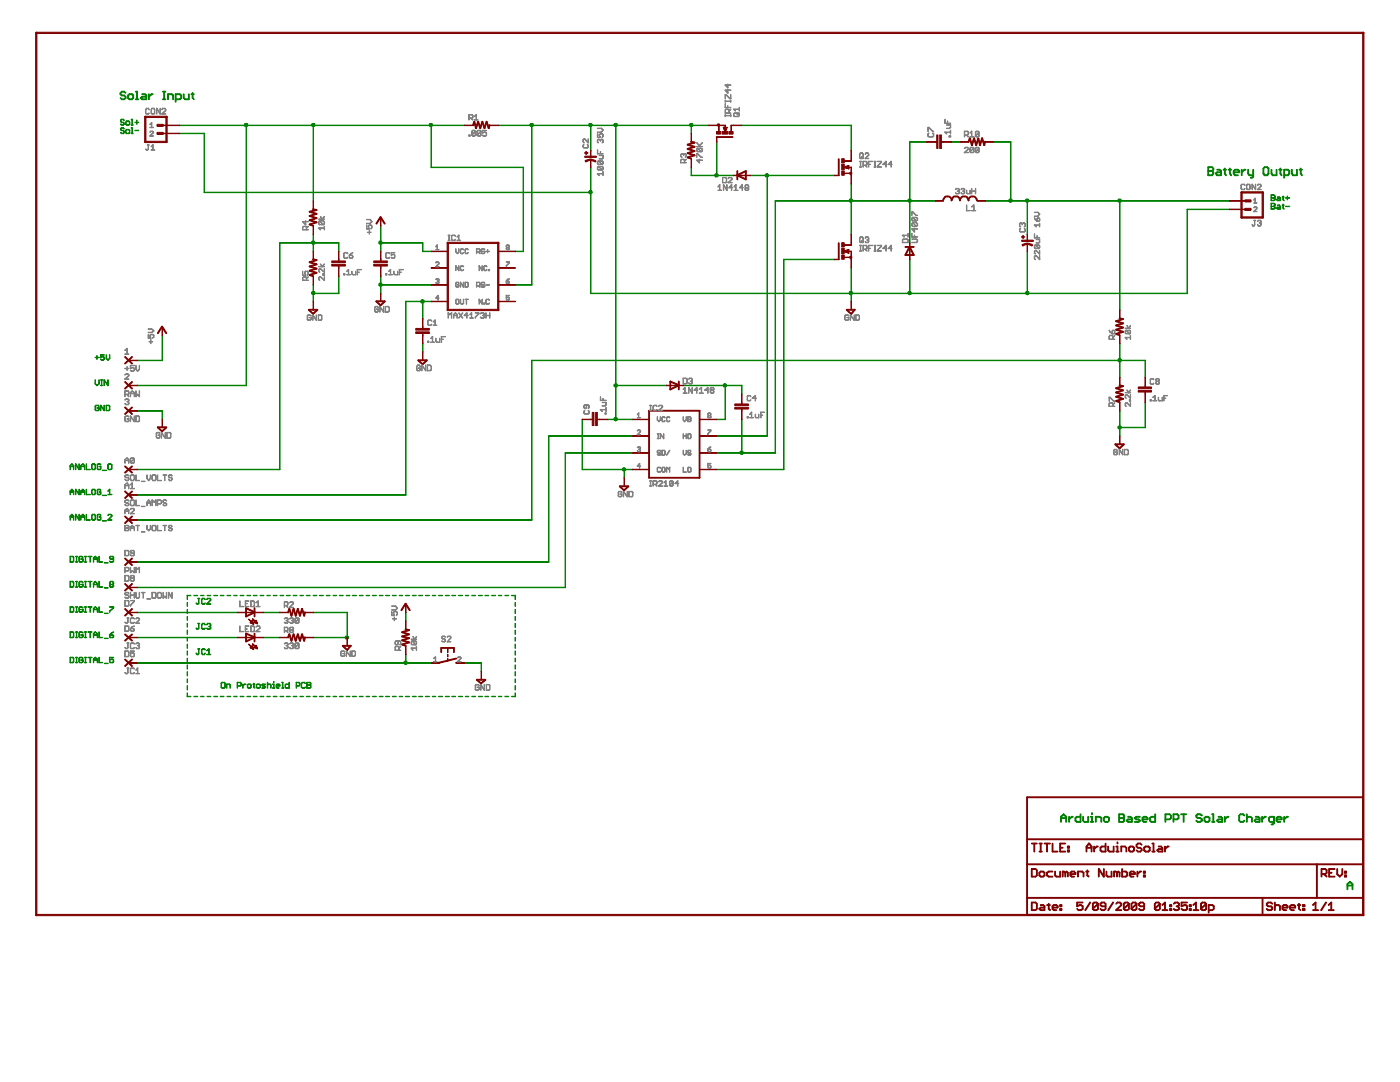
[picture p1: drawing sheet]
<svg xmlns="http://www.w3.org/2000/svg" width="279mm" height="216mm" viewBox="0 0 279 216" stroke-linecap="round" stroke-linejoin="round" font-family="sans-serif">
<g fill="#008000" stroke="#008000" stroke-width=".2">
<path d="M24.6 23.8l.2 .2z" fill-rule="evenodd"/>
<path d="M24.2 23.8l.4 .1z" fill-rule="evenodd"/>
<path d="M24 24l.3-.2-.2 .2z" fill-rule="evenodd"/>
<path d="M24 24l.1 .2z" fill-rule="evenodd"/>
<path d="M24 24.1l.3 .4z" fill-rule="evenodd"/>
<path d="M24.2 24.4l.4 .1z" fill-rule="evenodd"/>
<path d="M24.6 24.4l.2 .2z" fill-rule="evenodd"/>
<path d="M24.7 24.6l.1 .2z" fill-rule="evenodd"/>
<path d="M24.6 24.9l.2-.2-.2 .3z" fill-rule="evenodd"/>
<path d="M24.2 24.9l.4 .1z" fill-rule="evenodd"/>
<path d="M24 24.7l.3 .3z" fill-rule="evenodd"/>
<path d="M25.2 24.9l.5 .1z" fill-rule="evenodd"/>
<path d="M25.7 24.9l.2-.2-.2 .3z" fill-rule="evenodd"/>
<path d="M25.8 24.4l.1 .4z" fill-rule="evenodd"/>
<path d="M25.7 24.1l.2 .4z" fill-rule="evenodd"/>
<path d="M25.2 24.1l.5 .1z" fill-rule="evenodd"/>
<path d="M25.2 24.1l.1 .1-.2 .3z" fill-rule="evenodd"/>
<path d="M25.1 24.4v.4z" fill-rule="evenodd"/>
<path d="M25.1 24.7l.2 .3z" fill-rule="evenodd"/>
<path d="M26.2 23.8l.2 .1z" fill-rule="evenodd"/>
<path d="M26.3 23.8l.1 1.2z" fill-rule="evenodd"/>
<path d="M26.2 24.9l.4 .1z" fill-rule="evenodd"/>
<path d="M26.9 24.4l.8 .1z" fill-rule="evenodd"/>
<path d="M27.3 24v.8z" fill-rule="evenodd"/>
<path d="M24.6 25.5l.2 .2z" fill-rule="evenodd"/>
<path d="M24.2 25.5l.4 .1z" fill-rule="evenodd"/>
<path d="M24 25.7l.3-.2-.2 .2z" fill-rule="evenodd"/>
<path d="M24 25.7l.1 .2z" fill-rule="evenodd"/>
<path d="M24 25.8l.3 .3z" fill-rule="evenodd"/>
<path d="M24.2 26l.4 .1z" fill-rule="evenodd"/>
<path d="M24.6 26l.2 .2z" fill-rule="evenodd"/>
<path d="M24.7 26.2l.1 .3z" fill-rule="evenodd"/>
<path d="M24.6 26.6l.2-.2-.2 .3z" fill-rule="evenodd"/>
<path d="M24.2 26.6l.4 .1z" fill-rule="evenodd"/>
<path d="M24 26.4l.3 .3z" fill-rule="evenodd"/>
<path d="M25.2 26.6l.5 .1z" fill-rule="evenodd"/>
<path d="M25.7 26.6l.2-.2-.2 .3z" fill-rule="evenodd"/>
<path d="M25.8 26l.1 .5z" fill-rule="evenodd"/>
<path d="M25.7 25.8l.2 .3z" fill-rule="evenodd"/>
<path d="M25.2 25.8l.5 .1z" fill-rule="evenodd"/>
<path d="M25.1 26l.2-.2-.2 .3z" fill-rule="evenodd"/>
<path d="M25.1 26v.5z" fill-rule="evenodd"/>
<path d="M25.1 26.4l.2 .3z" fill-rule="evenodd"/>
<path d="M26.2 25.5l.2 .1z" fill-rule="evenodd"/>
<path d="M26.3 25.5l.1 1.2z" fill-rule="evenodd"/>
<path d="M26.2 26.6l.4 .1z" fill-rule="evenodd"/>
<path d="M26.9 26l.8 .1z" fill-rule="evenodd"/>
<path d="M253.7 38.9v1.1z" fill-rule="evenodd"/>
<path d="M253.7 38.9h.6z" fill-rule="evenodd"/>
<path d="M254.2 38.9l.3 .3z" fill-rule="evenodd"/>
<path d="M254.4 39.1l.1 .3z" fill-rule="evenodd"/>
<path d="M254.2 39.5l.3-.2-.2 .2z" fill-rule="evenodd"/>
<path d="M254.2 39.5l.3 .2z" fill-rule="evenodd"/>
<path d="M254.4 39.6l.1 .3z" fill-rule="evenodd"/>
<path d="M254.2 40l.3-.2-.2 .2z" fill-rule="evenodd"/>
<path d="M253.7 40h.6z" fill-rule="evenodd"/>
<path d="M253.7 39.5h.6z" fill-rule="evenodd"/>
<path d="M254.9 39.3l.5 .1z" fill-rule="evenodd"/>
<path d="M255.3 39.3l.2 .2z" fill-rule="evenodd"/>
<path d="M255.4 39.5l.1 .5z" fill-rule="evenodd"/>
<path d="M254.9 40h.6z" fill-rule="evenodd"/>
<path d="M254.8 39.8l.2 .2z" fill-rule="evenodd"/>
<path d="M254.8 39.8l.2-.2-.2 .3z" fill-rule="evenodd"/>
<path d="M254.9 39.6l.6 .1z" fill-rule="evenodd"/>
<path d="M256 39.1l.1 .8z" fill-rule="evenodd"/>
<path d="M256 39.8l.3 .2z" fill-rule="evenodd"/>
<path d="M255.9 39.3l.4 .1z" fill-rule="evenodd"/>
<path d="M256.5 39.5h.9z" fill-rule="evenodd"/>
<path d="M256.9 39.1l.1 .8z" fill-rule="evenodd"/>
<path d="M253.7 40.6v1.1z" fill-rule="evenodd"/>
<path d="M253.7 40.6h.6z" fill-rule="evenodd"/>
<path d="M254.2 40.6l.3 .2z" fill-rule="evenodd"/>
<path d="M254.4 40.7l.1 .3z" fill-rule="evenodd"/>
<path d="M254.2 41.1l.3-.2-.2 .3z" fill-rule="evenodd"/>
<path d="M254.2 41.1l.3 .3z" fill-rule="evenodd"/>
<path d="M254.4 41.3l.1 .3z" fill-rule="evenodd"/>
<path d="M254.2 41.7l.3-.2-.2 .2z" fill-rule="evenodd"/>
<path d="M253.7 41.7h.6z" fill-rule="evenodd"/>
<path d="M253.7 41.1l.6 .1z" fill-rule="evenodd"/>
<path d="M254.9 40.9l.5 .1z" fill-rule="evenodd"/>
<path d="M255.3 40.9l.2 .3z" fill-rule="evenodd"/>
<path d="M255.4 41.1l.1 .6z" fill-rule="evenodd"/>
<path d="M254.9 41.7h.6z" fill-rule="evenodd"/>
<path d="M254.8 41.5l.2 .2z" fill-rule="evenodd"/>
<path d="M254.8 41.5l.2-.2-.2 .3z" fill-rule="evenodd"/>
<path d="M254.9 41.3l.6 .1z" fill-rule="evenodd"/>
<path d="M256 40.7l.1 .9z" fill-rule="evenodd"/>
<path d="M256 41.5l.3 .2z" fill-rule="evenodd"/>
<path d="M255.9 40.9l.4 .1z" fill-rule="evenodd"/>
<path d="M256.5 41.1l.9 .1z" fill-rule="evenodd"/>
<path d="M268.9 176.4v1.1z" fill-rule="evenodd"/>
<path d="M268.8 176.4l.6-.5h.1l-.6 .6z" fill-rule="evenodd"/>
<path d="M269.4 175.9l.6 .5-.1 .1-.6-.5z" fill-rule="evenodd"/>
<path d="M269.9 176.4v1.1z" fill-rule="evenodd"/>
<path d="M268.9 176.6l1.1 .1-1.1 .1z" fill-rule="evenodd"/>
<path d="M19 71.3l.8 .1z" fill-rule="evenodd"/>
<path d="M19.3 71l.1 .7z" fill-rule="evenodd"/>
<path d="M20.1 70.8l.7 .1z" fill-rule="evenodd"/>
<path d="M20.1 70.8l.1 .6z" fill-rule="evenodd"/>
<path d="M20.1 71.3l.4-.2-.3 .3z" fill-rule="evenodd"/>
<path d="M20.4 71.1l.3 .1z" fill-rule="evenodd"/>
<path d="M20.6 71.1l.2 .3z" fill-rule="evenodd"/>
<path d="M20.7 71.3l.1 .4z" fill-rule="evenodd"/>
<path d="M20.6 71.8l.2-.2-.1 .3z" fill-rule="evenodd"/>
<path d="M20.2 71.8l.5 .1z" fill-rule="evenodd"/>
<path d="M20.1 71.6l.2 .3z" fill-rule="evenodd"/>
<path d="M21.2 70.8l.1 .7z" fill-rule="evenodd"/>
<path d="M21.2 71.5l.4 .4z" fill-rule="evenodd"/>
<path d="M21.5 71.8l.4-.3-.3 .4z" fill-rule="evenodd"/>
<path d="M21.8 70.8l.1 .7z" fill-rule="evenodd"/>
<path d="M19 75.8v.8z" fill-rule="evenodd"/>
<path d="M19 76.5l.4 .5z" fill-rule="evenodd"/>
<path d="M19.3 76.9l.5-.4-.4 .5z" fill-rule="evenodd"/>
<path d="M19.7 75.8l.1 .8z" fill-rule="evenodd"/>
<path d="M20.1 76.9l.4 .1z" fill-rule="evenodd"/>
<path d="M20.2 75.8l.1 1.2z" fill-rule="evenodd"/>
<path d="M20.1 75.8l.4 .1z" fill-rule="evenodd"/>
<path d="M20.7 75.8l.1 1.2z" fill-rule="evenodd"/>
<path d="M20.7 75.8l.9 1.2z" fill-rule="evenodd"/>
<path d="M21.5 75.8l.1 1.2z" fill-rule="evenodd"/>
<path d="M19.6 80.9l.2 .2z" fill-rule="evenodd"/>
<path d="M19.1 80.9h.5z" fill-rule="evenodd"/>
<path d="M19 81l.2-.1-.2 .2z" fill-rule="evenodd"/>
<path d="M19 81v.8z" fill-rule="evenodd"/>
<path d="M19 81.7l.2 .3z" fill-rule="evenodd"/>
<path d="M19.1 81.9l.5 .1z" fill-rule="evenodd"/>
<path d="M19.6 81.9l.2-.2-.2 .3z" fill-rule="evenodd"/>
<path d="M19.7 81.4l.1 .4z" fill-rule="evenodd"/>
<path d="M19.3 81.4h.5z" fill-rule="evenodd"/>
<path d="M20.1 80.9l.1 1.1z" fill-rule="evenodd"/>
<path d="M20.1 80.9l.7 1.1z" fill-rule="evenodd"/>
<path d="M20.7 80.9l.1 1.1z" fill-rule="evenodd"/>
<path d="M21.2 80.9l.1 1.1z" fill-rule="evenodd"/>
<path d="M21.2 81.9l.6 .1z" fill-rule="evenodd"/>
<path d="M21.7 81.9l.2-.2-.1 .3z" fill-rule="evenodd"/>
<path d="M21.8 81l.1 .8z" fill-rule="evenodd"/>
<path d="M21.7 80.9l.2 .2z" fill-rule="evenodd"/>
<path d="M21.2 80.9h.6z" fill-rule="evenodd"/>
<path d="M14 92.9l.1 .8z" fill-rule="evenodd"/>
<path d="M14 92.9l.4-.4-.3 .5z" fill-rule="evenodd"/>
<path d="M14.3 92.5l.4 .5z" fill-rule="evenodd"/>
<path d="M14.6 92.9l.1 .8z" fill-rule="evenodd"/>
<path d="M14 93l.7 .1z" fill-rule="evenodd"/>
<path d="M15.1 92.5l.1 1.2z" fill-rule="evenodd"/>
<path d="M15.1 92.5l.7 1.2z" fill-rule="evenodd"/>
<path d="M15.7 92.5l.1 1.2z" fill-rule="evenodd"/>
<path d="M16.1 92.9l.1 .8z" fill-rule="evenodd"/>
<path d="M16.1 92.9l.5-.4-.4 .5z" fill-rule="evenodd"/>
<path d="M16.5 92.5l.4 .5z" fill-rule="evenodd"/>
<path d="M16.8 92.9l.1 .8z" fill-rule="evenodd"/>
<path d="M16.1 93l.8 .1z" fill-rule="evenodd"/>
<path d="M17.2 92.5l.1 1.2z" fill-rule="evenodd"/>
<path d="M17.2 93.6l.8 .1z" fill-rule="evenodd"/>
<path d="M18.5 92.5l.4 .1z" fill-rule="evenodd"/>
<path d="M18.3 92.7l.2-.2-.1 .3z" fill-rule="evenodd"/>
<path d="M18.3 92.7l.1 .9z" fill-rule="evenodd"/>
<path d="M18.3 93.5l.2 .2z" fill-rule="evenodd"/>
<path d="M18.5 93.6l.4 .1z" fill-rule="evenodd"/>
<path d="M19 93.5v.1l-.2 .1z" fill-rule="evenodd"/>
<path d="M19 92.7v.9z" fill-rule="evenodd"/>
<path d="M18.8 92.5l.2 .3z" fill-rule="evenodd"/>
<path d="M19.9 92.5l.3 .3z" fill-rule="evenodd"/>
<path d="M19.6 92.5l.4 .1z" fill-rule="evenodd"/>
<path d="M19.4 92.7l.2-.2-.1 .3z" fill-rule="evenodd"/>
<path d="M19.4 92.7l.1 .9z" fill-rule="evenodd"/>
<path d="M19.4 93.5l.2 .2z" fill-rule="evenodd"/>
<path d="M19.6 93.6l.4 .1z" fill-rule="evenodd"/>
<path d="M20.1 93.5l.1 .1-.3 .1z" fill-rule="evenodd"/>
<path d="M20.1 93l.1 .6z" fill-rule="evenodd"/>
<path d="M19.7 93l.5 .1z" fill-rule="evenodd"/>
<path d="M20.4 93.8l.9 .1z" fill-rule="evenodd"/>
<path d="M21.7 92.5l.4 .1z" fill-rule="evenodd"/>
<path d="M21.5 92.7l.3-.2-.2 .3z" fill-rule="evenodd"/>
<path d="M21.5 92.7l.1 .9z" fill-rule="evenodd"/>
<path d="M21.5 93.5l.3 .2z" fill-rule="evenodd"/>
<path d="M21.7 93.6l.4 .1z" fill-rule="evenodd"/>
<path d="M22 93.6l.4-.1-.3 .2z" fill-rule="evenodd"/>
<path d="M22.3 92.7l.1 .9z" fill-rule="evenodd"/>
<path d="M22 92.5l.4 .3z" fill-rule="evenodd"/>
<path d="M14 98l.1 .7z" fill-rule="evenodd"/>
<path d="M14 98l.4-.4-.3 .4z" fill-rule="evenodd"/>
<path d="M14.3 97.6l.4 .4z" fill-rule="evenodd"/>
<path d="M14.6 98l.1 .7z" fill-rule="evenodd"/>
<path d="M14 98.1l.7 .1z" fill-rule="evenodd"/>
<path d="M15.1 97.6l.1 1.1z" fill-rule="evenodd"/>
<path d="M15.1 97.6l.7 1.1z" fill-rule="evenodd"/>
<path d="M15.7 97.6l.1 1.1z" fill-rule="evenodd"/>
<path d="M16.1 98l.1 .7z" fill-rule="evenodd"/>
<path d="M16.1 98l.5-.4-.4 .4z" fill-rule="evenodd"/>
<path d="M16.5 97.6l.4 .4z" fill-rule="evenodd"/>
<path d="M16.8 98l.1 .7z" fill-rule="evenodd"/>
<path d="M16.1 98.1l.8 .1z" fill-rule="evenodd"/>
<path d="M17.2 97.6l.1 1.1z" fill-rule="evenodd"/>
<path d="M17.2 98.6l.8 .1z" fill-rule="evenodd"/>
<path d="M18.5 97.6l.4 .1z" fill-rule="evenodd"/>
<path d="M18.5 97.6v.1l-.2 .2z" fill-rule="evenodd"/>
<path d="M18.3 97.8l.1 .8z" fill-rule="evenodd"/>
<path d="M18.3 98.5l.2 .2z" fill-rule="evenodd"/>
<path d="M18.5 98.6l.4 .1z" fill-rule="evenodd"/>
<path d="M19 98.5v.1l-.2 .1z" fill-rule="evenodd"/>
<path d="M19 97.8v.8z" fill-rule="evenodd"/>
<path d="M18.8 97.6l.2 .3z" fill-rule="evenodd"/>
<path d="M19.9 97.6l.3 .3z" fill-rule="evenodd"/>
<path d="M19.6 97.6l.4 .1z" fill-rule="evenodd"/>
<path d="M19.6 97.6v.1l-.2 .2z" fill-rule="evenodd"/>
<path d="M19.4 97.8l.1 .8z" fill-rule="evenodd"/>
<path d="M19.4 98.5l.2 .2z" fill-rule="evenodd"/>
<path d="M19.6 98.6l.4 .1z" fill-rule="evenodd"/>
<path d="M20.1 98.5l.1 .1-.3 .1z" fill-rule="evenodd"/>
<path d="M20.1 98.1l.1 .5z" fill-rule="evenodd"/>
<path d="M19.7 98.1l.5 .1z" fill-rule="evenodd"/>
<path d="M20.4 98.8l.9 .1z" fill-rule="evenodd"/>
<path d="M21.5 98l.4-.4-.3 .4z" fill-rule="evenodd"/>
<path d="M21.8 97.6l.1 1.1z" fill-rule="evenodd"/>
<path d="M21.5 98.6l.9 .1z" fill-rule="evenodd"/>
<path d="M14 103l.1 .8z" fill-rule="evenodd"/>
<path d="M14 103l.4-.4-.3 .4z" fill-rule="evenodd"/>
<path d="M14.3 102.6l.4 .4z" fill-rule="evenodd"/>
<path d="M14.6 103l.1 .8z" fill-rule="evenodd"/>
<path d="M14 103.1l.7 .1z" fill-rule="evenodd"/>
<path d="M15.1 102.6l.1 1.2z" fill-rule="evenodd"/>
<path d="M15.1 102.6l.7 1.2z" fill-rule="evenodd"/>
<path d="M15.7 102.6l.1 1.2z" fill-rule="evenodd"/>
<path d="M16.1 103l.1 .8z" fill-rule="evenodd"/>
<path d="M16.1 103l.5-.4-.4 .4z" fill-rule="evenodd"/>
<path d="M16.5 102.6l.4 .4z" fill-rule="evenodd"/>
<path d="M16.8 103l.1 .8z" fill-rule="evenodd"/>
<path d="M16.1 103.1l.8 .1z" fill-rule="evenodd"/>
<path d="M17.2 102.6l.1 1.2z" fill-rule="evenodd"/>
<path d="M17.2 103.7l.8 .1z" fill-rule="evenodd"/>
<path d="M18.5 102.6l.4 .1z" fill-rule="evenodd"/>
<path d="M18.3 102.8l.2-.2-.1 .3z" fill-rule="evenodd"/>
<path d="M18.3 102.8l.1 .8z" fill-rule="evenodd"/>
<path d="M18.3 103.5l.2 .3z" fill-rule="evenodd"/>
<path d="M18.5 103.7l.4 .1z" fill-rule="evenodd"/>
<path d="M19 103.5v.1l-.2 .2z" fill-rule="evenodd"/>
<path d="M19 102.8v.8z" fill-rule="evenodd"/>
<path d="M18.8 102.6l.2 .3z" fill-rule="evenodd"/>
<path d="M19.9 102.6l.3 .3z" fill-rule="evenodd"/>
<path d="M19.6 102.6l.4 .1z" fill-rule="evenodd"/>
<path d="M19.4 102.8l.2-.2-.1 .3z" fill-rule="evenodd"/>
<path d="M19.4 102.8l.1 .8z" fill-rule="evenodd"/>
<path d="M19.4 103.5l.2 .3z" fill-rule="evenodd"/>
<path d="M19.6 103.7l.4 .1z" fill-rule="evenodd"/>
<path d="M20.1 103.5l.1 .1-.3 .2z" fill-rule="evenodd"/>
<path d="M20.1 103.1l.1 .5z" fill-rule="evenodd"/>
<path d="M19.7 103.1l.5 .1z" fill-rule="evenodd"/>
<path d="M20.4 103.9l.9 .1z" fill-rule="evenodd"/>
<path d="M21.5 103.7l.9 .1z" fill-rule="evenodd"/>
<path d="M22.3 103h.1l-.9 .8z" fill-rule="evenodd"/>
<path d="M22.3 102.8l.1 .2z" fill-rule="evenodd"/>
<path d="M22 102.6l.4 .3z" fill-rule="evenodd"/>
<path d="M21.7 102.6l.4 .1z" fill-rule="evenodd"/>
<path d="M21.5 102.8l.3-.2-.2 .3z" fill-rule="evenodd"/>
<path d="M14 111l.1 1.2z" fill-rule="evenodd"/>
<path d="M14 112.1l.6 .1z" fill-rule="evenodd"/>
<path d="M14.6 111.9l.1 .1-.2 .2z" fill-rule="evenodd"/>
<path d="M14.6 111.2l.1 .8z" fill-rule="evenodd"/>
<path d="M14.5 111l.2 .3z" fill-rule="evenodd"/>
<path d="M14 111l.6 .1z" fill-rule="evenodd"/>
<path d="M15.1 112.1l.4 .1z" fill-rule="evenodd"/>
<path d="M15.2 111l.1 1.2z" fill-rule="evenodd"/>
<path d="M15.1 111l.4 .1z" fill-rule="evenodd"/>
<path d="M16.3 111l.3 .3z" fill-rule="evenodd"/>
<path d="M15.9 111l.4 .1z" fill-rule="evenodd"/>
<path d="M15.7 111.2l.3-.2-.2 .3z" fill-rule="evenodd"/>
<path d="M15.7 111.2l.1 .8z" fill-rule="evenodd"/>
<path d="M15.7 111.9l.3 .3z" fill-rule="evenodd"/>
<path d="M15.9 112.1l.4 .1z" fill-rule="evenodd"/>
<path d="M16.3 112.1l.3-.2-.3 .3z" fill-rule="evenodd"/>
<path d="M16.5 111.5l.1 .5z" fill-rule="evenodd"/>
<path d="M16.1 111.5l.5 .1z" fill-rule="evenodd"/>
<path d="M16.8 112.1l.5 .1z" fill-rule="evenodd"/>
<path d="M17 111l.1 1.2z" fill-rule="evenodd"/>
<path d="M16.8 111l.5 .1z" fill-rule="evenodd"/>
<path d="M17.9 111l.1 1.2z" fill-rule="evenodd"/>
<path d="M17.5 111l.9 .1z" fill-rule="evenodd"/>
<path d="M18.6 111.3l.1 .9z" fill-rule="evenodd"/>
<path d="M18.6 111.3l.4-.3-.3 .4z" fill-rule="evenodd"/>
<path d="M19 111l.5 .4z" fill-rule="evenodd"/>
<path d="M19.4 111.3l.1 .9z" fill-rule="evenodd"/>
<path d="M18.6 111.5l.9 .1z" fill-rule="evenodd"/>
<path d="M19.7 111l.1 1.2z" fill-rule="evenodd"/>
<path d="M19.7 112.1l.8 .1z" fill-rule="evenodd"/>
<path d="M20.8 112.3l.8 .1z" fill-rule="evenodd"/>
<path d="M21.8 111.9l.3 .3z" fill-rule="evenodd"/>
<path d="M22 112.1l.5 .1z" fill-rule="evenodd"/>
<path d="M22.6 111.9l.1 .1-.3 .2z" fill-rule="evenodd"/>
<path d="M22.6 111.2l.1 .8z" fill-rule="evenodd"/>
<path d="M22.4 111l.3 .3z" fill-rule="evenodd"/>
<path d="M22 111l.5 .1z" fill-rule="evenodd"/>
<path d="M21.8 111.2l.3-.2-.2 .3z" fill-rule="evenodd"/>
<path d="M21.8 111.2l.1 .2z" fill-rule="evenodd"/>
<path d="M21.8 111.3l.3 .3z" fill-rule="evenodd"/>
<path d="M22 111.5l.7 .1z" fill-rule="evenodd"/>
<path d="M14 116l.1 1.2z" fill-rule="evenodd"/>
<path d="M14 117.1l.6 .1z" fill-rule="evenodd"/>
<path d="M14.6 116.9l.1 .1-.2 .2z" fill-rule="evenodd"/>
<path d="M14.6 116.2l.1 .8z" fill-rule="evenodd"/>
<path d="M14.5 116l.2 .3z" fill-rule="evenodd"/>
<path d="M14 116l.6 .1z" fill-rule="evenodd"/>
<path d="M15.1 117.1l.4 .1z" fill-rule="evenodd"/>
<path d="M15.2 116l.1 1.2z" fill-rule="evenodd"/>
<path d="M15.1 116l.4 .1z" fill-rule="evenodd"/>
<path d="M16.3 116l.3 .3z" fill-rule="evenodd"/>
<path d="M15.9 116l.4 .1z" fill-rule="evenodd"/>
<path d="M15.9 116l.1 .1-.3 .2z" fill-rule="evenodd"/>
<path d="M15.7 116.2l.1 .8z" fill-rule="evenodd"/>
<path d="M15.7 116.9l.3 .3z" fill-rule="evenodd"/>
<path d="M15.9 117.1l.4 .1z" fill-rule="evenodd"/>
<path d="M16.3 117.1l.3-.2-.3 .3z" fill-rule="evenodd"/>
<path d="M16.5 116.6l.1 .4z" fill-rule="evenodd"/>
<path d="M16.1 116.6l.5 .1z" fill-rule="evenodd"/>
<path d="M16.8 117.1l.5 .1z" fill-rule="evenodd"/>
<path d="M17 116l.1 1.2z" fill-rule="evenodd"/>
<path d="M16.8 116l.5 .1z" fill-rule="evenodd"/>
<path d="M17.9 116l.1 1.2z" fill-rule="evenodd"/>
<path d="M17.5 116l.9 .1z" fill-rule="evenodd"/>
<path d="M18.6 116.4l.1 .8z" fill-rule="evenodd"/>
<path d="M19 116v.1l-.4 .4z" fill-rule="evenodd"/>
<path d="M19 116l.5 .5z" fill-rule="evenodd"/>
<path d="M19.4 116.4l.1 .8z" fill-rule="evenodd"/>
<path d="M18.6 116.6l.9 .1z" fill-rule="evenodd"/>
<path d="M19.7 116l.1 1.2z" fill-rule="evenodd"/>
<path d="M19.7 117.1l.8 .1z" fill-rule="evenodd"/>
<path d="M20.8 117.3h.8z" fill-rule="evenodd"/>
<path d="M22 116l.1 .1-.3 .2z" fill-rule="evenodd"/>
<path d="M22 116l.5 .1z" fill-rule="evenodd"/>
<path d="M22.4 116l.3 .3z" fill-rule="evenodd"/>
<path d="M22.6 116.2l.1 .3z" fill-rule="evenodd"/>
<path d="M22.6 116.4l.1 .1-.3 .2z" fill-rule="evenodd"/>
<path d="M22.4 116.6l.3 .2z" fill-rule="evenodd"/>
<path d="M22.6 116.8l.1 .2z" fill-rule="evenodd"/>
<path d="M22.6 116.9l.1 .1-.3 .2z" fill-rule="evenodd"/>
<path d="M22 117.1l.5 .1z" fill-rule="evenodd"/>
<path d="M21.8 116.9l.3 .3z" fill-rule="evenodd"/>
<path d="M21.8 116.8l.1 .2z" fill-rule="evenodd"/>
<path d="M21.8 116.8l.3-.2-.2 .2z" fill-rule="evenodd"/>
<path d="M21.8 116.4l.3 .3z" fill-rule="evenodd"/>
<path d="M21.8 116.2l.1 .3z" fill-rule="evenodd"/>
<path d="M22 116.6l.5 .1z" fill-rule="evenodd"/>
<path d="M14 121.1l.1 1.1z" fill-rule="evenodd"/>
<path d="M14 122.1l.6 .1z" fill-rule="evenodd"/>
<path d="M14.5 122.1l.2-.2-.1 .3z" fill-rule="evenodd"/>
<path d="M14.6 121.2l.1 .8z" fill-rule="evenodd"/>
<path d="M14.5 121.1l.2 .2z" fill-rule="evenodd"/>
<path d="M14 121.1l.6 .1z" fill-rule="evenodd"/>
<path d="M15.1 122.1l.4 .1z" fill-rule="evenodd"/>
<path d="M15.2 121.1l.1 1.1z" fill-rule="evenodd"/>
<path d="M15.1 121.1l.4 .1z" fill-rule="evenodd"/>
<path d="M16.3 121.1l.3 .2z" fill-rule="evenodd"/>
<path d="M15.9 121.1l.4 .1z" fill-rule="evenodd"/>
<path d="M15.7 121.2l.3-.1-.2 .2z" fill-rule="evenodd"/>
<path d="M15.7 121.2l.1 .8z" fill-rule="evenodd"/>
<path d="M15.7 121.9l.3 .3z" fill-rule="evenodd"/>
<path d="M15.9 122.1l.4 .1z" fill-rule="evenodd"/>
<path d="M16.3 122.1l.3-.2-.3 .3z" fill-rule="evenodd"/>
<path d="M16.5 121.6l.1 .4z" fill-rule="evenodd"/>
<path d="M16.1 121.6l.5 .1z" fill-rule="evenodd"/>
<path d="M16.8 122.1l.5 .1z" fill-rule="evenodd"/>
<path d="M17 121.1l.1 1.1z" fill-rule="evenodd"/>
<path d="M16.8 121.1l.5 .1z" fill-rule="evenodd"/>
<path d="M17.9 121.1l.1 1.1z" fill-rule="evenodd"/>
<path d="M17.5 121.1l.9 .1z" fill-rule="evenodd"/>
<path d="M18.6 121.4l.1 .8z" fill-rule="evenodd"/>
<path d="M18.6 121.4l.4-.3-.3 .4z" fill-rule="evenodd"/>
<path d="M19 121.1l.5 .4z" fill-rule="evenodd"/>
<path d="M19.4 121.4l.1 .8z" fill-rule="evenodd"/>
<path d="M18.6 121.6l.9 .1z" fill-rule="evenodd"/>
<path d="M19.7 121.1l.1 1.1z" fill-rule="evenodd"/>
<path d="M19.7 122.1l.8 .1z" fill-rule="evenodd"/>
<path d="M20.8 122.3l.8 .1z" fill-rule="evenodd"/>
<path d="M21.8 121.1l.9 .1z" fill-rule="evenodd"/>
<path d="M22.6 121.1l.1 .2z" fill-rule="evenodd"/>
<path d="M21.8 121.9l.9-.7-.8 .8z" fill-rule="evenodd"/>
<path d="M21.8 121.9l.1 .3z" fill-rule="evenodd"/>
<path d="M14 126.1l.1 1.2z" fill-rule="evenodd"/>
<path d="M14 127.2l.6 .1z" fill-rule="evenodd"/>
<path d="M14.5 127.2l.2-.2-.1 .3z" fill-rule="evenodd"/>
<path d="M14.6 126.2l.1 .9z" fill-rule="evenodd"/>
<path d="M14.5 126.1l.2 .2z" fill-rule="evenodd"/>
<path d="M14 126.1l.6 .1z" fill-rule="evenodd"/>
<path d="M15.1 127.2l.4 .1z" fill-rule="evenodd"/>
<path d="M15.2 126.1l.1 1.2z" fill-rule="evenodd"/>
<path d="M15.1 126.1l.4 .1z" fill-rule="evenodd"/>
<path d="M16.3 126.1l.3 .2z" fill-rule="evenodd"/>
<path d="M15.9 126.1l.4 .1z" fill-rule="evenodd"/>
<path d="M15.7 126.2l.3-.1-.2 .2z" fill-rule="evenodd"/>
<path d="M15.7 126.2l.1 .9z" fill-rule="evenodd"/>
<path d="M15.7 127l.3 .3z" fill-rule="evenodd"/>
<path d="M15.9 127.2l.4 .1z" fill-rule="evenodd"/>
<path d="M16.3 127.2l.3-.2-.3 .3z" fill-rule="evenodd"/>
<path d="M16.5 126.7l.1 .4z" fill-rule="evenodd"/>
<path d="M16.1 126.7h.5z" fill-rule="evenodd"/>
<path d="M16.8 127.2l.5 .1z" fill-rule="evenodd"/>
<path d="M17 126.1l.1 1.2z" fill-rule="evenodd"/>
<path d="M16.8 126.1l.5 .1z" fill-rule="evenodd"/>
<path d="M17.9 126.1l.1 1.2z" fill-rule="evenodd"/>
<path d="M17.5 126.1l.9 .1z" fill-rule="evenodd"/>
<path d="M18.6 126.4l.1 .9z" fill-rule="evenodd"/>
<path d="M19 126.1v.1l-.4 .3z" fill-rule="evenodd"/>
<path d="M19 126.1l.5 .4z" fill-rule="evenodd"/>
<path d="M19.4 126.4l.1 .9z" fill-rule="evenodd"/>
<path d="M18.6 126.7h.9z" fill-rule="evenodd"/>
<path d="M19.7 126.1l.1 1.2z" fill-rule="evenodd"/>
<path d="M19.7 127.2l.8 .1z" fill-rule="evenodd"/>
<path d="M20.8 127.3l.8 .1z" fill-rule="evenodd"/>
<path d="M22.3 126.2l.4-.1-.3 .2z" fill-rule="evenodd"/>
<path d="M21.8 126.7l.6-.5-.5 .5z" fill-rule="evenodd"/>
<path d="M21.8 126.7l.1 .4z" fill-rule="evenodd"/>
<path d="M21.8 127l.3 .3z" fill-rule="evenodd"/>
<path d="M22 127.2l.5 .1z" fill-rule="evenodd"/>
<path d="M22.4 127.2l.3-.2-.2 .3z" fill-rule="evenodd"/>
<path d="M22.6 126.8l.1 .3z" fill-rule="evenodd"/>
<path d="M22.4 126.7l.3 .2z" fill-rule="evenodd"/>
<path d="M21.8 126.7h.7z" fill-rule="evenodd"/>
<path d="M14 131.1l.1 1.1z" fill-rule="evenodd"/>
<path d="M14 132.2h.6z" fill-rule="evenodd"/>
<path d="M14.5 132.2l.2-.2-.1 .2z" fill-rule="evenodd"/>
<path d="M14.6 131.3l.1 .8z" fill-rule="evenodd"/>
<path d="M14.5 131.1l.2 .3z" fill-rule="evenodd"/>
<path d="M14 131.1l.6 .1z" fill-rule="evenodd"/>
<path d="M15.1 132.2h.4z" fill-rule="evenodd"/>
<path d="M15.2 131.1l.1 1.1z" fill-rule="evenodd"/>
<path d="M15.1 131.1l.4 .1z" fill-rule="evenodd"/>
<path d="M16.3 131.1l.3 .3z" fill-rule="evenodd"/>
<path d="M15.9 131.1l.4 .1z" fill-rule="evenodd"/>
<path d="M15.9 131.1l.1 .1-.3 .2z" fill-rule="evenodd"/>
<path d="M15.7 131.3l.1 .8z" fill-rule="evenodd"/>
<path d="M15.7 132l.3 .2z" fill-rule="evenodd"/>
<path d="M15.9 132.2h.4z" fill-rule="evenodd"/>
<path d="M16.3 132.2l.3-.2-.3 .2z" fill-rule="evenodd"/>
<path d="M16.5 131.7l.1 .4z" fill-rule="evenodd"/>
<path d="M16.1 131.7h.5z" fill-rule="evenodd"/>
<path d="M16.8 132.2h.5z" fill-rule="evenodd"/>
<path d="M17 131.1l.1 1.1z" fill-rule="evenodd"/>
<path d="M16.8 131.1l.5 .1z" fill-rule="evenodd"/>
<path d="M17.9 131.1l.1 1.1z" fill-rule="evenodd"/>
<path d="M17.5 131.1l.9 .1z" fill-rule="evenodd"/>
<path d="M18.6 131.5l.1 .7z" fill-rule="evenodd"/>
<path d="M19 131.1v.1l-.4 .4z" fill-rule="evenodd"/>
<path d="M19 131.1l.5 .5z" fill-rule="evenodd"/>
<path d="M19.4 131.5l.1 .7z" fill-rule="evenodd"/>
<path d="M18.6 131.7h.9z" fill-rule="evenodd"/>
<path d="M19.7 131.1l.1 1.1z" fill-rule="evenodd"/>
<path d="M19.7 132.2h.8z" fill-rule="evenodd"/>
<path d="M20.8 132.3l.8 .1z" fill-rule="evenodd"/>
<path d="M21.8 131.1l.9 .1z" fill-rule="evenodd"/>
<path d="M21.8 131.1l.1 .6z" fill-rule="evenodd"/>
<path d="M21.8 131.7l.6-.2-.5 .2z" fill-rule="evenodd"/>
<path d="M22.3 131.5l.2 .1z" fill-rule="evenodd"/>
<path d="M22.4 131.5l.3 .2z" fill-rule="evenodd"/>
<path d="M22.6 131.7l.1 .4z" fill-rule="evenodd"/>
<path d="M22.4 132.2l.3-.2-.2 .2z" fill-rule="evenodd"/>
<path d="M22 132.2h.5z" fill-rule="evenodd"/>
<path d="M21.8 132l.3 .2z" fill-rule="evenodd"/>
<path d="M39.1 120.3l.3 .3z" fill-rule="evenodd"/>
<path d="M39.3 120.5l.2 .1z" fill-rule="evenodd"/>
<path d="M39.5 120.5l.2-.2-.2 .3z" fill-rule="evenodd"/>
<path d="M39.6 119.4l.1 1z" fill-rule="evenodd"/>
<path d="M39.5 119.4l.4 .1z" fill-rule="evenodd"/>
<path d="M40.7 119.4l.3 .2z" fill-rule="evenodd"/>
<path d="M40.4 119.4l.4 .1z" fill-rule="evenodd"/>
<path d="M40.4 119.4l.1 .1-.3 .1z" fill-rule="evenodd"/>
<path d="M40.2 119.5l.1 .9z" fill-rule="evenodd"/>
<path d="M40.2 120.3l.3 .3z" fill-rule="evenodd"/>
<path d="M40.4 120.5l.4 .1z" fill-rule="evenodd"/>
<path d="M40.7 120.5l.3-.2-.2 .3z" fill-rule="evenodd"/>
<path d="M41.2 120.5l.9 .1z" fill-rule="evenodd"/>
<path d="M41.2 120.5l.9-.8-.8 .9z" fill-rule="evenodd"/>
<path d="M42 119.5l.1 .3z" fill-rule="evenodd"/>
<path d="M41.8 119.4l.3 .2z" fill-rule="evenodd"/>
<path d="M41.4 119.4l.5 .1z" fill-rule="evenodd"/>
<path d="M41.4 119.4l.1 .1-.3 .1z" fill-rule="evenodd"/>
<path d="M39.1 125.3l.3 .3z" fill-rule="evenodd"/>
<path d="M39.3 125.5l.2 .1z" fill-rule="evenodd"/>
<path d="M39.5 125.5l.2-.2-.2 .3z" fill-rule="evenodd"/>
<path d="M39.6 124.4l.1 1z" fill-rule="evenodd"/>
<path d="M39.5 124.4l.4 .1z" fill-rule="evenodd"/>
<path d="M40.7 124.4l.3 .3z" fill-rule="evenodd"/>
<path d="M40.4 124.4l.4 .1z" fill-rule="evenodd"/>
<path d="M40.4 124.4l.1 .1-.3 .2z" fill-rule="evenodd"/>
<path d="M40.2 124.6l.1 .8z" fill-rule="evenodd"/>
<path d="M40.2 125.3l.3 .3z" fill-rule="evenodd"/>
<path d="M40.4 125.5l.4 .1z" fill-rule="evenodd"/>
<path d="M40.7 125.5l.3-.2-.2 .3z" fill-rule="evenodd"/>
<path d="M41.4 124.4l.1 .1-.3 .2z" fill-rule="evenodd"/>
<path d="M41.4 124.4l.5 .1z" fill-rule="evenodd"/>
<path d="M41.8 124.4l.3 .3z" fill-rule="evenodd"/>
<path d="M42 124.6l.1 .3z" fill-rule="evenodd"/>
<path d="M41.8 125l.3-.2-.2 .3z" fill-rule="evenodd"/>
<path d="M41.7 125l.2 .1z" fill-rule="evenodd"/>
<path d="M41.8 125l.3 .2z" fill-rule="evenodd"/>
<path d="M42 125.1l.1 .3z" fill-rule="evenodd"/>
<path d="M41.8 125.5l.3-.2-.2 .3z" fill-rule="evenodd"/>
<path d="M41.4 125.5l.5 .1z" fill-rule="evenodd"/>
<path d="M41.2 125.3l.3 .3z" fill-rule="evenodd"/>
<path d="M39.1 130.3l.3 .3z" fill-rule="evenodd"/>
<path d="M39.3 130.6h.2z" fill-rule="evenodd"/>
<path d="M39.6 130.3l.1 .1-.2 .2z" fill-rule="evenodd"/>
<path d="M39.6 129.5l.1 .9z" fill-rule="evenodd"/>
<path d="M39.5 129.5h.4z" fill-rule="evenodd"/>
<path d="M40.7 129.5l.3 .2z" fill-rule="evenodd"/>
<path d="M40.4 129.5h.4z" fill-rule="evenodd"/>
<path d="M40.2 129.6l.3-.1-.2 .2z" fill-rule="evenodd"/>
<path d="M40.2 129.6l.1 .8z" fill-rule="evenodd"/>
<path d="M40.2 130.3l.3 .3z" fill-rule="evenodd"/>
<path d="M40.4 130.6h.4z" fill-rule="evenodd"/>
<path d="M40.9 130.3l.1 .1-.3 .2z" fill-rule="evenodd"/>
<path d="M41.2 129.8l.5-.3-.4 .4z" fill-rule="evenodd"/>
<path d="M41.7 129.5v1.1z" fill-rule="evenodd"/>
<path d="M41.2 130.6h.9z" fill-rule="evenodd"/>
<path d="M44.3 136.1l.5 .1z" fill-rule="evenodd"/>
<path d="M44.1 136.3l.3-.2-.2 .3z" fill-rule="evenodd"/>
<path d="M44.1 136.3l.1 .9z" fill-rule="evenodd"/>
<path d="M44.1 137.1l.3 .2z" fill-rule="evenodd"/>
<path d="M44.3 137.2l.5 .1z" fill-rule="evenodd"/>
<path d="M44.9 137.1l.1 .1-.3 .1z" fill-rule="evenodd"/>
<path d="M44.9 136.3l.1 .9z" fill-rule="evenodd"/>
<path d="M44.7 136.1l.3 .3z" fill-rule="evenodd"/>
<path d="M45.2 136.5l.1 .8z" fill-rule="evenodd"/>
<path d="M45.2 136.5l.6 .1z" fill-rule="evenodd"/>
<path d="M45.7 136.5l.3 .2z" fill-rule="evenodd"/>
<path d="M45.9 136.7l.1 .6z" fill-rule="evenodd"/>
<path d="M47.3 136.1l.1 1.2z" fill-rule="evenodd"/>
<path d="M47.3 136.1l.7 .1z" fill-rule="evenodd"/>
<path d="M47.9 136.1l.3 .3z" fill-rule="evenodd"/>
<path d="M48.1 136.3l.1 .4z" fill-rule="evenodd"/>
<path d="M47.9 136.8l.3-.1-.2 .2z" fill-rule="evenodd"/>
<path d="M47.3 136.8l.7 .1z" fill-rule="evenodd"/>
<path d="M48.4 136.5l.1 .8z" fill-rule="evenodd"/>
<path d="M48.4 136.8l.5-.3-.4 .4z" fill-rule="evenodd"/>
<path d="M48.8 136.5l.3 .1z" fill-rule="evenodd"/>
<path d="M49.5 137.2l.5 .1z" fill-rule="evenodd"/>
<path d="M49.9 137.2l.2-.1-.1 .2z" fill-rule="evenodd"/>
<path d="M50 136.7l.1 .5z" fill-rule="evenodd"/>
<path d="M49.9 136.5l.2 .2z" fill-rule="evenodd"/>
<path d="M49.5 136.5l.5 .1z" fill-rule="evenodd"/>
<path d="M49.4 136.7l.2-.2-.2 .2z" fill-rule="evenodd"/>
<path d="M49.4 136.7v.5z" fill-rule="evenodd"/>
<path d="M49.4 137.1l.2 .2z" fill-rule="evenodd"/>
<path d="M50.6 136.3l.1 .9z" fill-rule="evenodd"/>
<path d="M50.6 137.1l.3 .2z" fill-rule="evenodd"/>
<path d="M50.5 136.5l.4 .1z" fill-rule="evenodd"/>
<path d="M51.3 137.2l.4 .1z" fill-rule="evenodd"/>
<path d="M51.6 137.2l.4-.1-.3 .2z" fill-rule="evenodd"/>
<path d="M51.9 136.7l.1 .5z" fill-rule="evenodd"/>
<path d="M51.6 136.5l.4 .2z" fill-rule="evenodd"/>
<path d="M51.3 136.5l.4 .1z" fill-rule="evenodd"/>
<path d="M51.3 136.5l.1 .1-.3 .1z" fill-rule="evenodd"/>
<path d="M51.1 136.7l.1 .5z" fill-rule="evenodd"/>
<path d="M51.1 137.1l.3 .2z" fill-rule="evenodd"/>
<path d="M52.2 137.2l.6 .1z" fill-rule="evenodd"/>
<path d="M52.7 137.2l.3-.1-.2 .2z" fill-rule="evenodd"/>
<path d="M52.7 136.8l.3 .4z" fill-rule="evenodd"/>
<path d="M52.4 136.8l.4 .1z" fill-rule="evenodd"/>
<path d="M52.2 136.7l.3 .2z" fill-rule="evenodd"/>
<path d="M52.2 136.7l.3-.2-.2 .2z" fill-rule="evenodd"/>
<path d="M52.4 136.5l.6 .1z" fill-rule="evenodd"/>
<path d="M53.3 136.1l.1 1.2z" fill-rule="evenodd"/>
<path d="M53.3 136.7l.3-.2-.2 .2z" fill-rule="evenodd"/>
<path d="M53.5 136.5l.4 .1z" fill-rule="evenodd"/>
<path d="M53.8 136.5l.3 .2z" fill-rule="evenodd"/>
<path d="M54 136.7l.1 .6z" fill-rule="evenodd"/>
<path d="M54.4 136.5l.3 .1z" fill-rule="evenodd"/>
<path d="M54.6 136.5l.1 .8z" fill-rule="evenodd"/>
<path d="M54.4 137.2l.5 .1z" fill-rule="evenodd"/>
<path d="M54.6 136l.1 .2z" fill-rule="evenodd"/>
<path d="M55.3 137.2l.4 .1z" fill-rule="evenodd"/>
<path d="M55.1 137.1l.3 .2z" fill-rule="evenodd"/>
<path d="M55.1 136.7l.1 .5z" fill-rule="evenodd"/>
<path d="M55.3 136.5l.1 .1-.3 .1z" fill-rule="evenodd"/>
<path d="M55.3 136.5l.4 .1z" fill-rule="evenodd"/>
<path d="M55.6 136.5l.3 .2z" fill-rule="evenodd"/>
<path d="M55.8 136.7l.1 .2z" fill-rule="evenodd"/>
<path d="M55.1 136.8l.8 .1z" fill-rule="evenodd"/>
<path d="M56.2 136.1l.3 .1z" fill-rule="evenodd"/>
<path d="M56.4 136.1l.1 1.2z" fill-rule="evenodd"/>
<path d="M56.2 137.2l.4 .1z" fill-rule="evenodd"/>
<path d="M57.7 136.1v1.2z" fill-rule="evenodd"/>
<path d="M57.1 137.2l.6 .1z" fill-rule="evenodd"/>
<path d="M56.9 137.1l.2 .2z" fill-rule="evenodd"/>
<path d="M56.9 136.7l.1 .5z" fill-rule="evenodd"/>
<path d="M56.9 136.7l.2-.2-.1 .2z" fill-rule="evenodd"/>
<path d="M57.1 136.5l.6 .1z" fill-rule="evenodd"/>
<path d="M59.1 136.1l.1 1.2z" fill-rule="evenodd"/>
<path d="M59.1 136.1l.6 .1z" fill-rule="evenodd"/>
<path d="M59.6 136.1l.3 .3z" fill-rule="evenodd"/>
<path d="M59.8 136.3l.1 .4z" fill-rule="evenodd"/>
<path d="M59.8 136.7h.1l-.3 .2z" fill-rule="evenodd"/>
<path d="M59.1 136.8l.6 .1z" fill-rule="evenodd"/>
<path d="M60.7 136.1l.3 .3z" fill-rule="evenodd"/>
<path d="M60.4 136.1l.4 .1z" fill-rule="evenodd"/>
<path d="M60.1 136.3l.4-.2-.3 .3z" fill-rule="evenodd"/>
<path d="M60.1 136.3l.1 .9z" fill-rule="evenodd"/>
<path d="M60.1 137.1l.4 .2z" fill-rule="evenodd"/>
<path d="M60.4 137.2l.4 .1z" fill-rule="evenodd"/>
<path d="M60.7 137.2l.3-.1-.2 .2z" fill-rule="evenodd"/>
<path d="M61.2 136.1l.1 1.2z" fill-rule="evenodd"/>
<path d="M61.2 136.1l.7 .1z" fill-rule="evenodd"/>
<path d="M61.8 136.1l.3 .3z" fill-rule="evenodd"/>
<path d="M62 136.3l.1 .3z" fill-rule="evenodd"/>
<path d="M61.8 136.7l.3-.2-.2 .2z" fill-rule="evenodd"/>
<path d="M61.8 136.7l.3 .2z" fill-rule="evenodd"/>
<path d="M62 136.8l.1 .4z" fill-rule="evenodd"/>
<path d="M61.8 137.2l.3-.1-.2 .2z" fill-rule="evenodd"/>
<path d="M61.2 137.2l.7 .1z" fill-rule="evenodd"/>
<path d="M61.2 136.7h.7z" fill-rule="evenodd"/>
<path d="M211.8 162.9v1.2z" fill-rule="evenodd"/>
<path d="M211.7 162.9l.6-.5v.1l-.5 .6z" fill-rule="evenodd"/>
<path d="M212.2 162.5l.1-.1 .6 .6-.1 .1z" fill-rule="evenodd"/>
<path d="M212.8 162.9v1.2z" fill-rule="evenodd"/>
<path d="M211.8 163.2h1.1l-1.1 .1z" fill-rule="evenodd"/>
<path d="M213.4 162.9v1.2z" fill-rule="evenodd"/>
<path d="M213.3 163.4l.6-.5 .1 .1-.6 .6z" fill-rule="evenodd"/>
<path d="M213.9 162.9l.3 .1-.3 .1z" fill-rule="evenodd"/>
<path d="M215.6 162.5h.1l-.1 1.6z" fill-rule="evenodd"/>
<path d="M214.9 163.9l.8 .1-.8 .1z" fill-rule="evenodd"/>
<path d="M214.5 163.7h.1l.4 .3-.1 .1z" fill-rule="evenodd"/>
<path d="M214.5 163.2h.2l-.1 .6z" fill-rule="evenodd"/>
<path d="M214.5 163.2l.4-.3 .1 .1-.4 .3z" fill-rule="evenodd"/>
<path d="M214.9 162.9l.8 .1-.8 .1z" fill-rule="evenodd"/>
<path d="M216.2 162.9v.9z" fill-rule="evenodd"/>
<path d="M216.2 163.7l.3 .3-.1 .1-.3-.4z" fill-rule="evenodd"/>
<path d="M216.4 163.9l.9 .1-.9 .1z" fill-rule="evenodd"/>
<path d="M217.2 162.9v1.2z" fill-rule="evenodd"/>
<path d="M217.7 162.9l.3 .1-.3 .1z" fill-rule="evenodd"/>
<path d="M217.9 162.9v1.2z" fill-rule="evenodd"/>
<path d="M217.7 163.9l.6 .1-.6 .1z" fill-rule="evenodd"/>
<path d="M217.8 162.2h.2l-.1 .4z" fill-rule="evenodd"/>
<path d="M218.7 162.9v1.2z" fill-rule="evenodd"/>
<path d="M218.7 162.9l.8 .1-.8 .1z" fill-rule="evenodd"/>
<path d="M219.5 162.9l.4 .3-.1 .1-.4-.2z" fill-rule="evenodd"/>
<path d="M219.8 163.2v.9z" fill-rule="evenodd"/>
<path d="M220.6 163.9l.5 .1-.5 .1z" fill-rule="evenodd"/>
<path d="M221.3 163.7h.1l-.3 .4-.1-.1z" fill-rule="evenodd"/>
<path d="M221.3 163.2v.6z" fill-rule="evenodd"/>
<path d="M221.1 162.9l.3 .3-.1 .1-.3-.3z" fill-rule="evenodd"/>
<path d="M220.6 162.9l.5 .1-.5 .1z" fill-rule="evenodd"/>
<path d="M220.2 163.2l.4-.3v.1l-.3 .3z" fill-rule="evenodd"/>
<path d="M220.3 163.2v.6z" fill-rule="evenodd"/>
<path d="M220.3 163.7l.3 .3v.1l-.4-.4z" fill-rule="evenodd"/>
<path d="M223.3 162.5h.1v1.6z" fill-rule="evenodd"/>
<path d="M223.3 162.5h.9z" fill-rule="evenodd"/>
<path d="M224 162.5l.1-.1 .4 .3-.1 .1z" fill-rule="evenodd"/>
<path d="M224.4 162.6v.5z" fill-rule="evenodd"/>
<path d="M224 163.2l.4-.3 .1 .1-.4 .3z" fill-rule="evenodd"/>
<path d="M224 163.2h.1l.4 .3-.1 .1z" fill-rule="evenodd"/>
<path d="M224.4 163.4v.4z" fill-rule="evenodd"/>
<path d="M224 163.9l.4-.2h.1l-.4 .4z" fill-rule="evenodd"/>
<path d="M223.4 163.9l.8 .1-.8 .1z" fill-rule="evenodd"/>
<path d="M223.4 163.2h.8l-.8 .1z" fill-rule="evenodd"/>
<path d="M225.1 162.9l.6 .1-.6 .1z" fill-rule="evenodd"/>
<path d="M225.6 162.9l.4 .3-.1 .1-.3-.3z" fill-rule="evenodd"/>
<path d="M225.9 163.2v.9z" fill-rule="evenodd"/>
<path d="M225.1 163.9l.9 .1-.9 .1z" fill-rule="evenodd"/>
<path d="M224.9 163.7l.3 .2-.1 .2-.3-.3z" fill-rule="evenodd"/>
<path d="M224.8 163.7l.3-.3 .1 .1-.3 .3z" fill-rule="evenodd"/>
<path d="M225.1 163.4l.9 .1-.9 .1z" fill-rule="evenodd"/>
<path d="M226.5 163.9l.8 .1-.8 .1z" fill-rule="evenodd"/>
<path d="M227.2 163.9l.3-.2h.1l-.4 .4z" fill-rule="evenodd"/>
<path d="M227.2 163.4l.4 .3-.1 .1-.3-.2z" fill-rule="evenodd"/>
<path d="M226.7 163.4l.6 .1-.6 .1z" fill-rule="evenodd"/>
<path d="M226.5 163.2l.3 .2-.1 .2-.3-.3z" fill-rule="evenodd"/>
<path d="M226.4 163.2l.3-.3 .1 .1-.3 .3z" fill-rule="evenodd"/>
<path d="M226.7 162.9l.9 .1-.9 .1z" fill-rule="evenodd"/>
<path d="M228.3 163.9l.6 .1-.6 .1z" fill-rule="evenodd"/>
<path d="M228 163.7l.3 .2v.2l-.4-.3z" fill-rule="evenodd"/>
<path d="M228 163.2v.6z" fill-rule="evenodd"/>
<path d="M227.9 163.2l.4-.3v.1l-.3 .3z" fill-rule="evenodd"/>
<path d="M228.3 162.9l.6 .1-.6 .1z" fill-rule="evenodd"/>
<path d="M228.8 162.9l.3 .3-.1 .1-.3-.3z" fill-rule="evenodd"/>
<path d="M229 163.2v.4z" fill-rule="evenodd"/>
<path d="M228 163.4l1.1 .1-1.1 .1z" fill-rule="evenodd"/>
<path d="M230.5 162.5h.1l-.1 1.6z" fill-rule="evenodd"/>
<path d="M229.8 163.9l.8 .1-.8 .1z" fill-rule="evenodd"/>
<path d="M229.5 163.7l.4 .2-.1 .2-.4-.3z" fill-rule="evenodd"/>
<path d="M229.5 163.2v.6z" fill-rule="evenodd"/>
<path d="M229.4 163.2l.4-.3 .1 .1-.4 .3z" fill-rule="evenodd"/>
<path d="M229.8 162.9l.8 .1-.8 .1z" fill-rule="evenodd"/>
<path d="M232.5 162.5h.2l-.1 1.6z" fill-rule="evenodd"/>
<path d="M232.5 162.5h1z" fill-rule="evenodd"/>
<path d="M233.3 162.5l.1-.1 .4 .3-.1 .1z" fill-rule="evenodd"/>
<path d="M233.6 162.7h.2l-.1 .6z" fill-rule="evenodd"/>
<path d="M233.3 163.5l.4-.3h.1l-.4 .4z" fill-rule="evenodd"/>
<path d="M232.5 163.5h1z" fill-rule="evenodd"/>
<path d="M234.1 162.5h.2l-.1 1.6z" fill-rule="evenodd"/>
<path d="M234.1 162.5h.9z" fill-rule="evenodd"/>
<path d="M234.9 162.5v-.1l.4 .3-.1 .1z" fill-rule="evenodd"/>
<path d="M235.2 162.6v.7z" fill-rule="evenodd"/>
<path d="M234.9 163.4l.3-.2h.1l-.4 .4z" fill-rule="evenodd"/>
<path d="M234.1 163.5h.9z" fill-rule="evenodd"/>
<path d="M236.1 162.5h.2l-.1 1.6z" fill-rule="evenodd"/>
<path d="M235.6 162.5h1.2z" fill-rule="evenodd"/>
<path d="M239.4 162.5l.1-.1 .4 .3v.1z" fill-rule="evenodd"/>
<path d="M238.9 162.5h.7z" fill-rule="evenodd"/>
<path d="M238.7 162.6l.3-.2 .1 .1-.3 .3z" fill-rule="evenodd"/>
<path d="M238.8 162.6v.5z" fill-rule="evenodd"/>
<path d="M238.8 162.9l.3 .3-.1 .1-.3-.2z" fill-rule="evenodd"/>
<path d="M239 163.2h.6l-.6 .1z" fill-rule="evenodd"/>
<path d="M239.4 163.2h.1l.4 .3v.1z" fill-rule="evenodd"/>
<path d="M239.9 163.4v.4z" fill-rule="evenodd"/>
<path d="M239.4 163.9l.5-.2-.4 .4z" fill-rule="evenodd"/>
<path d="M239 163.9l.6 .1-.6 .1z" fill-rule="evenodd"/>
<path d="M238.8 163.7l.3 .2-.1 .2-.3-.3z" fill-rule="evenodd"/>
<path d="M240.6 163.9l.6 .1-.6 .1z" fill-rule="evenodd"/>
<path d="M241 163.9l.4-.2h.1l-.4 .4z" fill-rule="evenodd"/>
<path d="M241.4 163.2v.6z" fill-rule="evenodd"/>
<path d="M241.1 162.9l.4 .3-.1 .1-.4-.2z" fill-rule="evenodd"/>
<path d="M240.6 162.9l.6 .1-.6 .1z" fill-rule="evenodd"/>
<path d="M240.3 163.2l.3-.3 .1 .1-.3 .3z" fill-rule="evenodd"/>
<path d="M240.4 163.2v.6z" fill-rule="evenodd"/>
<path d="M240.4 163.7l.3 .2-.1 .2-.3-.3z" fill-rule="evenodd"/>
<path d="M241.8 162.5h.4z" fill-rule="evenodd"/>
<path d="M242.1 162.5h.1l-.1 1.6z" fill-rule="evenodd"/>
<path d="M241.9 163.9l.6 .1-.6 .1z" fill-rule="evenodd"/>
<path d="M243.1 163h.7z" fill-rule="evenodd"/>
<path d="M243.7 162.9l.3 .3-.1 .1-.3-.3z" fill-rule="evenodd"/>
<path d="M243.9 163.2v.9z" fill-rule="evenodd"/>
<path d="M243.1 164h.9z" fill-rule="evenodd"/>
<path d="M242.9 163.7l.3 .2v.2l-.4-.3z" fill-rule="evenodd"/>
<path d="M242.8 163.7l.4-.3v.1l-.3 .3z" fill-rule="evenodd"/>
<path d="M243.1 163.5h.9z" fill-rule="evenodd"/>
<path d="M244.4 162.9v1.2z" fill-rule="evenodd"/>
<path d="M244.3 163.4l.6-.5 .1 .1-.6 .6z" fill-rule="evenodd"/>
<path d="M244.9 162.9l.4 .1-.4 .1z" fill-rule="evenodd"/>
<path d="M248 162.5l.1-.1 .3 .3-.1 .1z" fill-rule="evenodd"/>
<path d="M247.5 162.5h.7z" fill-rule="evenodd"/>
<path d="M247.2 162.7l.4-.3v.1l-.3 .3z" fill-rule="evenodd"/>
<path d="M247.3 162.6v1.2z" fill-rule="evenodd"/>
<path d="M247.3 163.7l.3 .3v.1l-.4-.4z" fill-rule="evenodd"/>
<path d="M247.6 163.9l.6 .1-.6 .1z" fill-rule="evenodd"/>
<path d="M248 163.9l.3-.2h.1l-.3 .4z" fill-rule="evenodd"/>
<path d="M248.8 162.4v1.7z" fill-rule="evenodd"/>
<path d="M248.8 163.2l.3-.3 .1 .1-.4 .3z" fill-rule="evenodd"/>
<path d="M249.1 162.9l.6 .1-.6 .1z" fill-rule="evenodd"/>
<path d="M249.6 162.9l.3 .3v.1l-.4-.3z" fill-rule="evenodd"/>
<path d="M249.9 163.2v.9z" fill-rule="evenodd"/>
<path d="M250.5 163h.7z" fill-rule="evenodd"/>
<path d="M251 163l.1-.1 .4 .3-.1 .1z" fill-rule="evenodd"/>
<path d="M251.4 163.2v.9z" fill-rule="evenodd"/>
<path d="M250.5 164h1z" fill-rule="evenodd"/>
<path d="M250.4 163.7l.3 .3-.1 .1-.3-.4z" fill-rule="evenodd"/>
<path d="M250.3 163.7l.3-.3 .1 .1-.3 .3z" fill-rule="evenodd"/>
<path d="M250.5 163.5h1z" fill-rule="evenodd"/>
<path d="M251.9 162.9v1.2z" fill-rule="evenodd"/>
<path d="M251.8 163.4l.6-.5 .1 .1-.6 .6z" fill-rule="evenodd"/>
<path d="M252.4 162.9l.3 .1-.3 .1z" fill-rule="evenodd"/>
<path d="M253.7 164.5h.4z" fill-rule="evenodd"/>
<path d="M253.9 164.4l.4-.2v.1l-.3 .3z" fill-rule="evenodd"/>
<path d="M254.3 162.9v1.4z" fill-rule="evenodd"/>
<path d="M253.5 162.9l.8 .1-.8 .1z" fill-rule="evenodd"/>
<path d="M253.2 163.2l.3-.3 .1 .1-.4 .3z" fill-rule="evenodd"/>
<path d="M253.2 163.2h.1l-.1 .6z" fill-rule="evenodd"/>
<path d="M253.2 163.7l.4 .3-.1 .1z" fill-rule="evenodd"/>
<path d="M253.5 163.9l.8 .1-.8 .1z" fill-rule="evenodd"/>
<path d="M255 163.9l.6 .1-.6 .1z" fill-rule="evenodd"/>
<path d="M254.8 163.7l.3 .2-.1 .2-.3-.3z" fill-rule="evenodd"/>
<path d="M254.8 163.2v.6z" fill-rule="evenodd"/>
<path d="M254.7 163.2l.3-.3 .1 .1-.3 .3z" fill-rule="evenodd"/>
<path d="M255 162.9l.6 .1-.6 .1z" fill-rule="evenodd"/>
<path d="M255.5 162.9l.4 .3-.1 .1-.4-.2z" fill-rule="evenodd"/>
<path d="M255.8 163.2v.4z" fill-rule="evenodd"/>
<path d="M254.8 163.4l1.1 .1-1.1 .1z" fill-rule="evenodd"/>
<path d="M256.3 162.9v1.2z" fill-rule="evenodd"/>
<path d="M256.2 163.4l.6-.5 .1 .1-.6 .6z" fill-rule="evenodd"/>
<path d="M256.8 162.9l.3 .1-.3 .1z" fill-rule="evenodd"/>
<path d="M24.8 18.2l.3 .3v.1l-.4-.3z" fill-rule="evenodd"/>
<path d="M24.3 18.2l.6 .1-.6 .1z" fill-rule="evenodd"/>
<path d="M24.3 18.2l.1 .1-.4 .3v-.1z" fill-rule="evenodd"/>
<path d="M24 18.5h.1l-.1 .4z" fill-rule="evenodd"/>
<path d="M24 18.7l.4 .3-.1 .1-.3-.2z" fill-rule="evenodd"/>
<path d="M24.2 19h.7z" fill-rule="evenodd"/>
<path d="M24.7 19h.1l.3 .3v.1z" fill-rule="evenodd"/>
<path d="M25 19.3h.1v.3z" fill-rule="evenodd"/>
<path d="M24.7 19.8l.4-.3v.1l-.3 .3z" fill-rule="evenodd"/>
<path d="M24.2 19.8h.7z" fill-rule="evenodd"/>
<path d="M24 19.6v-.1l.4 .3-.1 .1z" fill-rule="evenodd"/>
<path d="M25.7 19.8h.7z" fill-rule="evenodd"/>
<path d="M26.2 19.7l.4-.2 .1 .1-.4 .3z" fill-rule="evenodd"/>
<path d="M26.5 19h.2l-.1 .6z" fill-rule="evenodd"/>
<path d="M26.3 18.7l.4 .3-.1 .1-.4-.2z" fill-rule="evenodd"/>
<path d="M25.8 18.7l.6 .1-.6 .1z" fill-rule="evenodd"/>
<path d="M25.5 19l.3-.3 .1 .1-.3 .3z" fill-rule="evenodd"/>
<path d="M25.5 19h.2l-.1 .6z" fill-rule="evenodd"/>
<path d="M25.5 19.6l.1-.1 .3 .3-.1 .1z" fill-rule="evenodd"/>
<path d="M27.1 18.2l.3 .1-.3 .1z" fill-rule="evenodd"/>
<path d="M27.3 18.2v1.7z" fill-rule="evenodd"/>
<path d="M27 19.8h.7z" fill-rule="evenodd"/>
<path d="M28.4 18.7l.6 .1-.6 .1z" fill-rule="evenodd"/>
<path d="M29 18.7l.3 .3-.1 .1-.3-.2z" fill-rule="evenodd"/>
<path d="M29.1 19h.2l-.1 .9z" fill-rule="evenodd"/>
<path d="M28.3 19.8h1z" fill-rule="evenodd"/>
<path d="M28 19.6l.1-.1 .3 .3v.1z" fill-rule="evenodd"/>
<path d="M28 19.5l.4-.3v.1l-.3 .3z" fill-rule="evenodd"/>
<path d="M28.3 19.3h1z" fill-rule="evenodd"/>
<path d="M29.7 18.7v1.2z" fill-rule="evenodd"/>
<path d="M29.6 19.2l.6-.5 .1 .1-.6 .6z" fill-rule="evenodd"/>
<path d="M30.2 18.7l.4 .1-.4 .1z" fill-rule="evenodd"/>
<path d="M32.4 19.8h.7z" fill-rule="evenodd"/>
<path d="M32.8 18.2v1.7z" fill-rule="evenodd"/>
<path d="M32.5 18.2l.6 .1-.6 .1z" fill-rule="evenodd"/>
<path d="M33.5 18.7v1.2z" fill-rule="evenodd"/>
<path d="M33.5 18.7l.9 .1-.9 .1z" fill-rule="evenodd"/>
<path d="M34.3 18.7l.3 .3-.1 .1-.3-.2z" fill-rule="evenodd"/>
<path d="M34.5 19h.1l-.1 .9z" fill-rule="evenodd"/>
<path d="M35.1 18.7v1.7z" fill-rule="evenodd"/>
<path d="M35.1 18.7l.9 .1-.9 .1z" fill-rule="evenodd"/>
<path d="M35.9 18.7l.3 .3v.1l-.4-.2z" fill-rule="evenodd"/>
<path d="M36.1 19h.1v.6z" fill-rule="evenodd"/>
<path d="M35.8 19.7l.4-.2v.1l-.3 .3z" fill-rule="evenodd"/>
<path d="M35 19.8h1z" fill-rule="evenodd"/>
<path d="M36.7 18.7v.9z" fill-rule="evenodd"/>
<path d="M36.6 19.6l.1-.1 .3 .3-.1 .1z" fill-rule="evenodd"/>
<path d="M36.8 19.8h1z" fill-rule="evenodd"/>
<path d="M37.7 18.7v1.2z" fill-rule="evenodd"/>
<path d="M38.4 18.5h.1l-.1 1.1z" fill-rule="evenodd"/>
<path d="M38.4 19.6v-.1l.4 .3-.1 .1z" fill-rule="evenodd"/>
<path d="M38.2 18.7l.6 .1-.6 .1z" fill-rule="evenodd"/>
<path d="M241 33.4h.2l-.1 1.7z" fill-rule="evenodd"/>
<path d="M241 33.4h1z" fill-rule="evenodd"/>
<path d="M241.8 33.4l.1-.1 .3 .3-.1 .1z" fill-rule="evenodd"/>
<path d="M242.1 33.6h.1l-.1 .4z" fill-rule="evenodd"/>
<path d="M241.8 34.1l.3-.3 .1 .1-.3 .3z" fill-rule="evenodd"/>
<path d="M241.8 34.1l.1-.1 .3 .4-.1 .1z" fill-rule="evenodd"/>
<path d="M242.1 34.4h.1l-.1 .3z" fill-rule="evenodd"/>
<path d="M242.1 34.5l.1 .1-.3 .5-.1-.1z" fill-rule="evenodd"/>
<path d="M241 35h1z" fill-rule="evenodd"/>
<path d="M241 34.1h1z" fill-rule="evenodd"/>
<path d="M242.8 33.9h.7z" fill-rule="evenodd"/>
<path d="M243.3 33.9l.1-.1 .4 .3-.1 .1z" fill-rule="evenodd"/>
<path d="M243.6 34.1h.2l-.1 1z" fill-rule="evenodd"/>
<path d="M242.8 35h1z" fill-rule="evenodd"/>
<path d="M242.6 34.6l.1-.1 .3 .5-.1 .1z" fill-rule="evenodd"/>
<path d="M242.6 34.5l.3-.2 .1 .1-.3 .3z" fill-rule="evenodd"/>
<path d="M242.8 34.4h1z" fill-rule="evenodd"/>
<path d="M244.4 33.5v1.2z" fill-rule="evenodd"/>
<path d="M244.3 34.6l.2-.1 .3 .5-.2 .1z" fill-rule="evenodd"/>
<path d="M244.1 33.9h.7z" fill-rule="evenodd"/>
<path d="M245.4 33.5v1.2z" fill-rule="evenodd"/>
<path d="M245.4 34.6l.1-.1 .3 .5-.1 .1z" fill-rule="evenodd"/>
<path d="M245.1 33.9h.7z" fill-rule="evenodd"/>
<path d="M246.4 35h.7z" fill-rule="evenodd"/>
<path d="M246.1 34.6l.2-.1 .2 .5v.1z" fill-rule="evenodd"/>
<path d="M246.1 34.1h.2l-.1 .6z" fill-rule="evenodd"/>
<path d="M246.1 34.1l.4-.3v.1l-.3 .3z" fill-rule="evenodd"/>
<path d="M246.4 33.9h.7z" fill-rule="evenodd"/>
<path d="M247.1 33.8l.3 .2-.1 .2-.3-.2z" fill-rule="evenodd"/>
<path d="M247.2 34.1h.2l-.1 .4z" fill-rule="evenodd"/>
<path d="M246.1 34.4h1.3z" fill-rule="evenodd"/>
<path d="M247.7 33.9h.2l-.1 1.2z" fill-rule="evenodd"/>
<path d="M247.7 34.3l.6-.5 .1 .1-.6 .6z" fill-rule="evenodd"/>
<path d="M248.3 33.8l.4 .1-.4 .1z" fill-rule="evenodd"/>
<path d="M249.1 33.8v.9z" fill-rule="evenodd"/>
<path d="M249 34.6l.2-.1 .2 .5-.1 .1z" fill-rule="evenodd"/>
<path d="M249.3 35h.9z" fill-rule="evenodd"/>
<path d="M250 33.9h.2l-.1 1.4z" fill-rule="evenodd"/>
<path d="M249.8 35.4l.3-.3 .1 .1-.3 .4z" fill-rule="evenodd"/>
<path d="M249.5 35.5h.4z" fill-rule="evenodd"/>
<path d="M252.3 33.4h.7z" fill-rule="evenodd"/>
<path d="M252.1 33.6l.3-.3 .1 .1-.4 .3z" fill-rule="evenodd"/>
<path d="M252.1 33.5v1.2z" fill-rule="evenodd"/>
<path d="M252.1 34.6l.1-.1 .3 .5-.1 .1z" fill-rule="evenodd"/>
<path d="M252.3 35h.7z" fill-rule="evenodd"/>
<path d="M253.1 34.5l.1 .1-.3 .5-.1-.1z" fill-rule="evenodd"/>
<path d="M253.2 33.5v1.2z" fill-rule="evenodd"/>
<path d="M252.8 33.4l.1-.1 .3 .3v.1z" fill-rule="evenodd"/>
<path d="M253.7 33.9h.1l-.1 .8z" fill-rule="evenodd"/>
<path d="M253.7 34.6l.1-.1 .3 .5-.2 .1z" fill-rule="evenodd"/>
<path d="M253.9 35h.9z" fill-rule="evenodd"/>
<path d="M254.7 33.9h.1v1.2z" fill-rule="evenodd"/>
<path d="M255.5 33.5v1.2z" fill-rule="evenodd"/>
<path d="M255.4 34.6l.2-.1 .3 .5-.2 .1z" fill-rule="evenodd"/>
<path d="M255.2 33.9h.7z" fill-rule="evenodd"/>
<path d="M256.2 33.9h.2l-.1 1.7z" fill-rule="evenodd"/>
<path d="M256.2 33.9h.9z" fill-rule="evenodd"/>
<path d="M257 33.9v-.1l.4 .3-.1 .1z" fill-rule="evenodd"/>
<path d="M257.2 34.1h.2l-.1 .6z" fill-rule="evenodd"/>
<path d="M257.2 34.5l.2 .1-.4 .5v-.1z" fill-rule="evenodd"/>
<path d="M256.2 35h.9z" fill-rule="evenodd"/>
<path d="M257.7 33.9h.2l-.1 .8z" fill-rule="evenodd"/>
<path d="M257.7 34.6l.2-.1 .2 .5v.1z" fill-rule="evenodd"/>
<path d="M258 35h.9z" fill-rule="evenodd"/>
<path d="M258.7 33.9h.2l-.1 1.2z" fill-rule="evenodd"/>
<path d="M259.5 33.6h.2l-.1 1.1z" fill-rule="evenodd"/>
<path d="M259.5 34.6l.2-.1 .2 .5-.1 .1z" fill-rule="evenodd"/>
<path d="M259.2 33.9h.7z" fill-rule="evenodd"/>
<path d="M169.8 36.7l.1 3.4z" fill-rule="evenodd"/>
<path d="M169.8 40l.1 6.8z" fill-rule="evenodd"/>
<path d="M181.5 40l5.2 .1z" fill-rule="evenodd"/>
<path d="M169.8 40l11.8 .1z" fill-rule="evenodd"/>
<path d="M169.5 39.8h.6l.1 .2-.3 .4-.4-.2z" fill-rule="evenodd"/>
<path d="M181.5 40l.1 8.5z" fill-rule="evenodd"/>
<path d="M181.2 39.9l.2-.2 .4 .1a.35 .35 0 0 1-.1 .6 .35 .35 0 0 1-.5-.3z" fill-rule="evenodd"/>
<path d="M143 90.3l5.1 .1z" fill-rule="evenodd"/>
<path d="M148 90.3l6.8 .1z" fill-rule="evenodd"/>
<path d="M154.7 40l.1 50.4z" fill-rule="evenodd"/>
<path d="M154.7 40l15.2 .1z" fill-rule="evenodd"/>
<path d="M148 83.7l.1 6.7z" fill-rule="evenodd"/>
<path d="M147.7 90.1l.5-.1a.36 .36 0 0 1 0 .6 .36 .36 0 0 1-.5-.2z" fill-rule="evenodd"/>
<path d="M181.5 28.3l3.5 .1z" fill-rule="evenodd"/>
<path d="M181.5 28.3l.1 11.8z" fill-rule="evenodd"/>
<path d="M169.8 25l.1 5.1z" fill-rule="evenodd"/>
<path d="M148 25l21.9 .1z" fill-rule="evenodd"/>
<path d="M149.7 35l3.5 .1z" fill-rule="evenodd"/>
<path d="M153.1 35l.1 52z" fill-rule="evenodd"/>
<path d="M143 87h10.2z" fill-rule="evenodd"/>
<path d="M152.7 34.8a.34 .34 0 0 1 .5-.1 .34 .34 0 0 1 0 .5l-.4 .1z" fill-rule="evenodd"/>
<path d="M153.1 35l13.4 .1z" fill-rule="evenodd"/>
<path d="M156.4 51.7l.1 42z" fill-rule="evenodd"/>
<path d="M143 93.6l13.5 .1z" fill-rule="evenodd"/>
<path d="M156.4 51.7l10.1 .1z" fill-rule="evenodd"/>
<path d="M143 28.3l.1 6.8z" fill-rule="evenodd"/>
<path d="M143 35l3.4 .1z" fill-rule="evenodd"/>
<path d="M137.9 33.4l.1 1.7z" fill-rule="evenodd"/>
<path d="M137.9 35l5.2 .1z" fill-rule="evenodd"/>
<path d="M142.7 34.8a.36 .36 0 0 1 .5 0 .36 .36 0 0 1 0 .5h-.5z" fill-rule="evenodd"/>
<path d="M136.3 76.9l8.5 .1z" fill-rule="evenodd"/>
<path d="M144.7 76.9l3.4 .1z" fill-rule="evenodd"/>
<path d="M148 76.9l.1 1.8z" fill-rule="evenodd"/>
<path d="M143 83.7h1.8z" fill-rule="evenodd"/>
<path d="M144.7 76.9l.1 6.8z" fill-rule="evenodd"/>
<path d="M144.4 76.6l.3-.1 .3 .4a.43 .43 0 0 1-.6 .2z" fill-rule="evenodd"/>
<path d="M124.5 93.6l1.8 .1z" fill-rule="evenodd"/>
<path d="M124.5 93.6l.1 1.8z" fill-rule="evenodd"/>
<path d="M116.2 83.7v10z" fill-rule="evenodd"/>
<path d="M116.2 93.6l8.4 .1z" fill-rule="evenodd"/>
<path d="M62.5 56.8l.1 1.8z" fill-rule="evenodd"/>
<path d="M62.5 58.5l.1 1.7z" fill-rule="evenodd"/>
<path d="M67.6 55.1v3.5z" fill-rule="evenodd"/>
<path d="M62.5 58.5l5.1 .1z" fill-rule="evenodd"/>
<path d="M62.2 58.3l.5-.1a.35 .35 0 0 1-.1 .5 .35 .35 0 0 1-.5-.3z" fill-rule="evenodd"/>
<path d="M223.4 82l.1 3.3z" fill-rule="evenodd"/>
<path d="M223.4 85.3l.1 1.7z" fill-rule="evenodd"/>
<path d="M228.5 80.3l.1 5z" fill-rule="evenodd"/>
<path d="M223.4 85.3h5.2z" fill-rule="evenodd"/>
<path d="M169.8 53.4l.1 5.2z" fill-rule="evenodd"/>
<path d="M169.8 58.5l.1 1.7z" fill-rule="evenodd"/>
<path d="M181.5 51.7l.1 6.9z" fill-rule="evenodd"/>
<path d="M205 50.1l.1 8.5z" fill-rule="evenodd"/>
<path d="M236.9 41.7l8.5 .1z" fill-rule="evenodd"/>
<path d="M236.9 41.7l.1 16.9z" fill-rule="evenodd"/>
<path d="M205 58.5l32 .1z" fill-rule="evenodd"/>
<path d="M204.7 58.3l.5-.1a.35 .35 0 0 1-.1 .5 .35 .35 0 0 1-.5-.3z" fill-rule="evenodd"/>
<path d="M181.5 58.5l23.6 .1z" fill-rule="evenodd"/>
<path d="M181.2 58.3l.2-.1h.3l.2 .1v.4a.32 .32 0 0 1-.4 .1 .32 .32 0 0 1-.2-.2z" fill-rule="evenodd"/>
<path d="M169.8 58.5l11.8 .1z" fill-rule="evenodd"/>
<path d="M169.5 58.3l.5-.1 .2 .2-.1 .3-.3 .1h-.2z" fill-rule="evenodd"/>
<path d="M117.9 58.5l52 .1z" fill-rule="evenodd"/>
<path d="M117.9 33.4v5z" fill-rule="evenodd"/>
<path d="M117.9 38.4v20.2z" fill-rule="evenodd"/>
<path d="M117.5 38.2l.2-.2h.3a.37 .37 0 0 1 .1 .6 .37 .37 0 0 1-.6-.1z" fill-rule="evenodd"/>
<path d="M40.7 38.4h77.2z" fill-rule="evenodd"/>
<path d="M40.7 26.6l.1 11.8z" fill-rule="evenodd"/>
<path d="M35.7 26.6l5.1 .1z" fill-rule="evenodd"/>
<path d="M75.9 55.1l.1 1.8z" fill-rule="evenodd"/>
<path d="M75.9 56.8l.1 1.8z" fill-rule="evenodd"/>
<path d="M75.9 56.8l10.2 .1z" fill-rule="evenodd"/>
<path d="M75.8 56.5l.3 .1a.3 .3 0 0 1 0 .4 .3 .3 0 0 1-.4 0l-.1-.4z" fill-rule="evenodd"/>
<path d="M27.3 82h5.1z" fill-rule="evenodd"/>
<path d="M32.3 82l.1 1.7z" fill-rule="evenodd"/>
<path d="M62.5 127.2l6.8 .1z" fill-rule="evenodd"/>
<path d="M62.5 122.2l6.8 .1z" fill-rule="evenodd"/>
<path d="M69.3 122.2v5.1z" fill-rule="evenodd"/>
<path d="M68.9 127l.5-.1 .2 .3a.43 .43 0 0 1-.7 .2z" fill-rule="evenodd"/>
<path d="M92.7 132.2l3.4 .1z" fill-rule="evenodd"/>
<path d="M96 132.2l.1 1.8z" fill-rule="evenodd"/>
<path d="M84.3 68.5l.1 1.8z" fill-rule="evenodd"/>
<path d="M62.5 48.4l.1 1.8z" fill-rule="evenodd"/>
<path d="M67.6 48.4v1.8z" fill-rule="evenodd"/>
<path d="M62.5 48.4l5.1 .1z" fill-rule="evenodd"/>
<path d="M62.5 46.7l.1 1.8z" fill-rule="evenodd"/>
<path d="M62.2 48.2l.5-.1a.36 .36 0 0 1 .1 .5 .36 .36 0 0 1-.5 .1 .36 .36 0 0 1-.1-.5z" fill-rule="evenodd"/>
<path d="M27.3 93.6l28.6 .1z" fill-rule="evenodd"/>
<path d="M55.8 48.4l.1 45.3z" fill-rule="evenodd"/>
<path d="M55.8 48.4l6.8 .1z" fill-rule="evenodd"/>
<path d="M189.9 28.3l1.8 .1z" fill-rule="evenodd"/>
<path d="M75.9 48.4l.1 1.8z" fill-rule="evenodd"/>
<path d="M75.9 45l.1 3.5z" fill-rule="evenodd"/>
<path d="M84.3 50.1l1.8 .1z" fill-rule="evenodd"/>
<path d="M84.3 48.4l.1 1.8z" fill-rule="evenodd"/>
<path d="M75.9 48.4l8.5 .1z" fill-rule="evenodd"/>
<path d="M75.6 48.3l.2-.2 .3 .1a.3 .3 0 0 1 0 .4 .3 .3 0 0 1-.4 0z" fill-rule="evenodd"/>
<path d="M27.3 71.9l5.1 .1z" fill-rule="evenodd"/>
<path d="M32.3 66.9l.1 5.1z" fill-rule="evenodd"/>
<path d="M80.9 122.2l.1 1.8z" fill-rule="evenodd"/>
<path d="M201.7 40l3.4 .1z" fill-rule="evenodd"/>
<path d="M196.6 40l5.2 .1z" fill-rule="evenodd"/>
<path d="M205 40l.1 6.8z" fill-rule="evenodd"/>
<path d="M204.7 39.8l.4-.1a.36 .36 0 0 1 .2 .5 .36 .36 0 0 1-.5 .1 .36 .36 0 0 1-.1-.5z" fill-rule="evenodd"/>
<path d="M198.3 28.3l3.5 .1z" fill-rule="evenodd"/>
<path d="M201.7 28.3l.1 11.8z" fill-rule="evenodd"/>
<path d="M201.3 39.9l.2-.2 .3 .1a.34 .34 0 0 1 0 .5 .34 .34 0 0 1-.5-.1z" fill-rule="evenodd"/>
<path d="M223.4 40l22 .1z" fill-rule="evenodd"/>
<path d="M223.4 40l.1 21.9z" fill-rule="evenodd"/>
<path d="M223.2 39.8h.5a.35 .35 0 0 1-.1 .6 .35 .35 0 0 1-.5-.3z" fill-rule="evenodd"/>
<path d="M205 40l18.5 .1z" fill-rule="evenodd"/>
<path d="M27.3 98.7l53.7 .1z" fill-rule="evenodd"/>
<path d="M84.3 60.1l1.8 .1z" fill-rule="evenodd"/>
<path d="M80.9 60.1l3.5 .1z" fill-rule="evenodd"/>
<path d="M80.9 60.1l.1 38.7z" fill-rule="evenodd"/>
<path d="M84.3 60.1l.1 3.5z" fill-rule="evenodd"/>
<path d="M84.1 59.9l.1-.1a.37 .37 0 0 1 .5 .2 .37 .37 0 0 1-.2 .5l-.5-.1z" fill-rule="evenodd"/>
<path d="M27.3 117.2l85.6 .1z" fill-rule="evenodd"/>
<path d="M112.8 90.3l.1 27z" fill-rule="evenodd"/>
<path d="M112.8 90.3l13.5 .1z" fill-rule="evenodd"/>
<path d="M25.7 112.1l83.9 .1z" fill-rule="evenodd"/>
<path d="M109.5 87l.1 25.2z" fill-rule="evenodd"/>
<path d="M109.5 87h16.8z" fill-rule="evenodd"/>
<path d="M27.3 127.2l20.2 .1z" fill-rule="evenodd"/>
<path d="M52.5 127.2l3.4 .1z" fill-rule="evenodd"/>
<path d="M27.3 122.2l20.2 .1z" fill-rule="evenodd"/>
<path d="M52.5 122.2l3.4 .1z" fill-rule="evenodd"/>
<path d="M27.3 132.2l53.7 .1z" fill-rule="evenodd"/>
<path d="M80.9 132.2l5.2 .1z" fill-rule="evenodd"/>
<path d="M80.9 130.6l.1 1.7z" fill-rule="evenodd"/>
<path d="M80.6 132.1l.2-.2h.3a.36 .36 0 0 1 .1 .6 .36 .36 0 0 1-.6-.2z" fill-rule="evenodd"/>
<path d="M37.3 118.8l.1 .8z" fill-rule="evenodd"/>
<path d="M37.3 120.2l.1 .8z" fill-rule="evenodd"/>
<path d="M37.3 121.6l.1 .8z" fill-rule="evenodd"/>
<path d="M37.3 123l.1 .8z" fill-rule="evenodd"/>
<path d="M37.3 124.4l.1 .7z" fill-rule="evenodd"/>
<path d="M37.3 125.7l.1 .9z" fill-rule="evenodd"/>
<path d="M37.3 127.2l.1 .7z" fill-rule="evenodd"/>
<path d="M37.3 128.5l.1 .9z" fill-rule="evenodd"/>
<path d="M37.3 129.9l.1 .8z" fill-rule="evenodd"/>
<path d="M37.3 131.3l.1 .8z" fill-rule="evenodd"/>
<path d="M37.3 132.7l.1 .8z" fill-rule="evenodd"/>
<path d="M37.3 134l.1 .9z" fill-rule="evenodd"/>
<path d="M37.3 135.5l.1 .7z" fill-rule="evenodd"/>
<path d="M37.3 136.8l.1 .9z" fill-rule="evenodd"/>
<path d="M37.3 138.3l.1 .7z" fill-rule="evenodd"/>
<path d="M37.3 138.9l.8 .1z" fill-rule="evenodd"/>
<path d="M38.7 138.9l.8 .1z" fill-rule="evenodd"/>
<path d="M40 138.9l.7 .1z" fill-rule="evenodd"/>
<path d="M41.3 138.9l.8 .1z" fill-rule="evenodd"/>
<path d="M42.7 138.9l.7 .1z" fill-rule="evenodd"/>
<path d="M43.9 138.9l.8 .1z" fill-rule="evenodd"/>
<path d="M45.3 138.9l.8 .1z" fill-rule="evenodd"/>
<path d="M46.7 138.9l.6 .1z" fill-rule="evenodd"/>
<path d="M47.9 138.9l.8 .1z" fill-rule="evenodd"/>
<path d="M49.3 138.9l.7 .1z" fill-rule="evenodd"/>
<path d="M50.5 138.9l.8 .1z" fill-rule="evenodd"/>
<path d="M51.9 138.9l.8 .1z" fill-rule="evenodd"/>
<path d="M53.3 138.9l.6 .1z" fill-rule="evenodd"/>
<path d="M54.5 138.9l.8 .1z" fill-rule="evenodd"/>
<path d="M55.9 138.9l.7 .1z" fill-rule="evenodd"/>
<path d="M57.1 138.9l.8 .1z" fill-rule="evenodd"/>
<path d="M58.5 138.9l.8 .1z" fill-rule="evenodd"/>
<path d="M59.9 138.9l.6 .1z" fill-rule="evenodd"/>
<path d="M61.1 138.9l.8 .1z" fill-rule="evenodd"/>
<path d="M62.5 138.9l.7 .1z" fill-rule="evenodd"/>
<path d="M63.8 138.9l.7 .1z" fill-rule="evenodd"/>
<path d="M65.1 138.9l.8 .1z" fill-rule="evenodd"/>
<path d="M66.5 138.9l.6 .1z" fill-rule="evenodd"/>
<path d="M67.7 138.9l.8 .1z" fill-rule="evenodd"/>
<path d="M69.1 138.9l.7 .1z" fill-rule="evenodd"/>
<path d="M70.4 138.9l.7 .1z" fill-rule="evenodd"/>
<path d="M71.7 138.9l.8 .1z" fill-rule="evenodd"/>
<path d="M73.1 138.9l.6 .1z" fill-rule="evenodd"/>
<path d="M74.3 138.9l.8 .1z" fill-rule="evenodd"/>
<path d="M75.7 138.9l.8 .1z" fill-rule="evenodd"/>
<path d="M77 138.9l.7 .1z" fill-rule="evenodd"/>
<path d="M78.3 138.9l.8 .1z" fill-rule="evenodd"/>
<path d="M79.7 138.9l.6 .1z" fill-rule="evenodd"/>
<path d="M80.9 138.9l.8 .1z" fill-rule="evenodd"/>
<path d="M82.3 138.9l.8 .1z" fill-rule="evenodd"/>
<path d="M83.6 138.9l.7 .1z" fill-rule="evenodd"/>
<path d="M84.9 138.9l.8 .1z" fill-rule="evenodd"/>
<path d="M86.3 138.9l.7 .1z" fill-rule="evenodd"/>
<path d="M87.5 138.9l.8 .1z" fill-rule="evenodd"/>
<path d="M88.9 138.9l.8 .1z" fill-rule="evenodd"/>
<path d="M90.2 138.9l.7 .1z" fill-rule="evenodd"/>
<path d="M91.5 138.9l.8 .1z" fill-rule="evenodd"/>
<path d="M92.9 138.9l.7 .1z" fill-rule="evenodd"/>
<path d="M94.1 138.9l.8 .1z" fill-rule="evenodd"/>
<path d="M95.5 138.9l.8 .1z" fill-rule="evenodd"/>
<path d="M96.8 138.9l.7 .1z" fill-rule="evenodd"/>
<path d="M98.1 138.9l.8 .1z" fill-rule="evenodd"/>
<path d="M99.5 138.9l.7 .1z" fill-rule="evenodd"/>
<path d="M100.8 138.9l.7 .1z" fill-rule="evenodd"/>
<path d="M102.1 138.9l.8 .1z" fill-rule="evenodd"/>
<path d="M102.8 138.3l.1 .7z" fill-rule="evenodd"/>
<path d="M102.8 136.8l.1 .9z" fill-rule="evenodd"/>
<path d="M102.8 135.5l.1 .7z" fill-rule="evenodd"/>
<path d="M102.8 134l.1 .9z" fill-rule="evenodd"/>
<path d="M102.8 132.7l.1 .8z" fill-rule="evenodd"/>
<path d="M102.8 131.3l.1 .8z" fill-rule="evenodd"/>
<path d="M102.8 129.9l.1 .8z" fill-rule="evenodd"/>
<path d="M102.8 128.5l.1 .9z" fill-rule="evenodd"/>
<path d="M102.8 127.2l.1 .7z" fill-rule="evenodd"/>
<path d="M102.8 125.7l.1 .9z" fill-rule="evenodd"/>
<path d="M102.8 124.4l.1 .8z" fill-rule="evenodd"/>
<path d="M102.8 123l.1 .8z" fill-rule="evenodd"/>
<path d="M102.8 121.6l.1 .8z" fill-rule="evenodd"/>
<path d="M102.8 120.2l.1 .8z" fill-rule="evenodd"/>
<path d="M102.8 118.8l.1 .8z" fill-rule="evenodd"/>
<path d="M102.1 118.8l.8 .1z" fill-rule="evenodd"/>
<path d="M100.8 118.8l.7 .1z" fill-rule="evenodd"/>
<path d="M99.5 118.8l.7 .1z" fill-rule="evenodd"/>
<path d="M98.1 118.8l.8 .1z" fill-rule="evenodd"/>
<path d="M96.8 118.8l.7 .1z" fill-rule="evenodd"/>
<path d="M95.5 118.8l.8 .1z" fill-rule="evenodd"/>
<path d="M94.1 118.8l.8 .1z" fill-rule="evenodd"/>
<path d="M92.9 118.8l.7 .1z" fill-rule="evenodd"/>
<path d="M91.5 118.8l.8 .1z" fill-rule="evenodd"/>
<path d="M90.2 118.8l.7 .1z" fill-rule="evenodd"/>
<path d="M88.9 118.8l.8 .1z" fill-rule="evenodd"/>
<path d="M87.5 118.8l.8 .1z" fill-rule="evenodd"/>
<path d="M86.3 118.8l.7 .1z" fill-rule="evenodd"/>
<path d="M84.9 118.8l.8 .1z" fill-rule="evenodd"/>
<path d="M83.6 118.8l.7 .1z" fill-rule="evenodd"/>
<path d="M82.3 118.8l.8 .1z" fill-rule="evenodd"/>
<path d="M80.9 118.8l.8 .1z" fill-rule="evenodd"/>
<path d="M79.7 118.8l.6 .1z" fill-rule="evenodd"/>
<path d="M78.3 118.8l.8 .1z" fill-rule="evenodd"/>
<path d="M77 118.8l.7 .1z" fill-rule="evenodd"/>
<path d="M75.7 118.8l.8 .1z" fill-rule="evenodd"/>
<path d="M74.3 118.8l.8 .1z" fill-rule="evenodd"/>
<path d="M73.1 118.8l.6 .1z" fill-rule="evenodd"/>
<path d="M71.7 118.8l.8 .1z" fill-rule="evenodd"/>
<path d="M70.4 118.8l.7 .1z" fill-rule="evenodd"/>
<path d="M69.1 118.8l.7 .1z" fill-rule="evenodd"/>
<path d="M67.7 118.8l.8 .1z" fill-rule="evenodd"/>
<path d="M66.5 118.8l.6 .1z" fill-rule="evenodd"/>
<path d="M65.1 118.8l.8 .1z" fill-rule="evenodd"/>
<path d="M63.8 118.8l.7 .1z" fill-rule="evenodd"/>
<path d="M62.5 118.8l.7 .1z" fill-rule="evenodd"/>
<path d="M61.1 118.8l.8 .1z" fill-rule="evenodd"/>
<path d="M59.9 118.8l.6 .1z" fill-rule="evenodd"/>
<path d="M58.5 118.8l.8 .1z" fill-rule="evenodd"/>
<path d="M57.1 118.8l.8 .1z" fill-rule="evenodd"/>
<path d="M55.9 118.8l.7 .1z" fill-rule="evenodd"/>
<path d="M54.5 118.8l.8 .1z" fill-rule="evenodd"/>
<path d="M53.3 118.8l.6 .1z" fill-rule="evenodd"/>
<path d="M51.9 118.8l.8 .1z" fill-rule="evenodd"/>
<path d="M50.5 118.8l.8 .1z" fill-rule="evenodd"/>
<path d="M49.3 118.8l.7 .1z" fill-rule="evenodd"/>
<path d="M47.9 118.8l.8 .1z" fill-rule="evenodd"/>
<path d="M46.7 118.8l.6 .1z" fill-rule="evenodd"/>
<path d="M45.3 118.8l.8 .1z" fill-rule="evenodd"/>
<path d="M43.9 118.8l.8 .1z" fill-rule="evenodd"/>
<path d="M42.7 118.8l.7 .1z" fill-rule="evenodd"/>
<path d="M41.3 118.8l.8 .1z" fill-rule="evenodd"/>
<path d="M40 118.8l.7 .1z" fill-rule="evenodd"/>
<path d="M38.7 118.8l.8 .1z" fill-rule="evenodd"/>
<path d="M37.3 118.8l.8 .1z" fill-rule="evenodd"/>
<path d="M86 25l6.8 .1z" fill-rule="evenodd"/>
<path d="M62.5 25l23.6 .1z" fill-rule="evenodd"/>
<path d="M49.1 25l13.5 .1z" fill-rule="evenodd"/>
<path d="M35.7 25l13.5 .1z" fill-rule="evenodd"/>
<path d="M62.5 25l.1 15.1z" fill-rule="evenodd"/>
<path d="M62.2 24.7l.5-.1v.5a.39 .39 0 0 1-.6-.2z" fill-rule="evenodd"/>
<path d="M86 25l.1 8.4z" fill-rule="evenodd"/>
<path d="M85.7 24.7l.5-.1 .2 .3a.43 .43 0 0 1-.7 .2z" fill-rule="evenodd"/>
<path d="M27.3 76.9l21.9 .1z" fill-rule="evenodd"/>
<path d="M49.1 25l.1 52z" fill-rule="evenodd"/>
<path d="M48.9 24.6h.5v.6h-.5z" fill-rule="evenodd"/>
<path d="M86 33.4h18.5z" fill-rule="evenodd"/>
<path d="M104.4 33.4l.1 16.8z" fill-rule="evenodd"/>
<path d="M102.8 50.1l1.7 .1z" fill-rule="evenodd"/>
<path d="M117.9 25v5.1z" fill-rule="evenodd"/>
<path d="M99.4 25l6.8 .1z" fill-rule="evenodd"/>
<path d="M106.1 25l11.8 .1z" fill-rule="evenodd"/>
<path d="M117.5 24.7l.5-.1 .2 .5-.2 .1h-.4z" fill-rule="evenodd"/>
<path d="M137.9 25l3.5 .1z" fill-rule="evenodd"/>
<path d="M137.9 25l.1 1.7z" fill-rule="evenodd"/>
<path d="M137.7 24.7l.5-.1v.5a.39 .39 0 0 1-.6-.2z" fill-rule="evenodd"/>
<path d="M122.9 25l15.1 .1z" fill-rule="evenodd"/>
<path d="M117.9 25l5 .1z" fill-rule="evenodd"/>
<path d="M122.5 24.8l.2-.2 .5 .1a.39 .39 0 0 1-.1 .4 .39 .39 0 0 1-.4 .1z" fill-rule="evenodd"/>
<path d="M122.9 76.9l10.1 .1z" fill-rule="evenodd"/>
<path d="M122.9 25v52z" fill-rule="evenodd"/>
<path d="M122.9 83.7h3.4z" fill-rule="evenodd"/>
<path d="M122.9 76.9v6.8z" fill-rule="evenodd"/>
<path d="M122.6 83.4l.4-.1a.36 .36 0 0 1 .1 .6 .36 .36 0 0 1-.6-.2z" fill-rule="evenodd"/>
<path d="M121.2 83.7h1.7z" fill-rule="evenodd"/>
<path d="M105.7 24.8l.2-.2 .5 .1a.39 .39 0 0 1-.1 .4 .39 .39 0 0 1-.4 .1z" fill-rule="evenodd"/>
<path d="M106.1 25l.1 31.9z" fill-rule="evenodd"/>
<path d="M102.8 56.8l3.4 .1z" fill-rule="evenodd"/>
<path d="M228.5 71.9l.1 3.5z" fill-rule="evenodd"/>
<path d="M106.1 71.9l.1 31.9z" fill-rule="evenodd"/>
<path d="M27.3 103.7l78.9 .1z" fill-rule="evenodd"/>
<path d="M223.4 68.5l.1 3.5z" fill-rule="evenodd"/>
<path d="M223.4 71.9l.1 3.5z" fill-rule="evenodd"/>
<path d="M106.1 71.9l117.4 .1z" fill-rule="evenodd"/>
<path d="M223.3 71.5h.3a.37 .37 0 0 1 .2 .6 .37 .37 0 0 1-.6 .1 .37 .37 0 0 1 0-.6z" fill-rule="evenodd"/>
<path d="M223.4 71.9l5.2 .1z" fill-rule="evenodd"/>
<circle cx="124.6" cy="93.7" r=".33"/>
<circle cx="223.4" cy="85.3" r=".33"/>
<circle cx="122.9" cy="76.9" r=".32"/>
</g>
<g fill="#800000" stroke="#800000" stroke-width=".2">
<path d="M126.2 87h3.4z" fill-rule="evenodd"/>
<path d="M126.2 90.3l3.4 .1z" fill-rule="evenodd"/>
<path d="M126.2 93.6l3.4 .1z" fill-rule="evenodd"/>
<path d="M126.2 83.7h3.4z" fill-rule="evenodd"/>
<path d="M139.6 83.7h3.5z" fill-rule="evenodd"/>
<path d="M139.6 87h3.5z" fill-rule="evenodd"/>
<path d="M139.6 90.3l3.5 .1z" fill-rule="evenodd"/>
<path d="M139.6 93.6l3.5 .1z" fill-rule="evenodd"/>
<path d="M129.5 82h.1l-.1 13.4z" fill-rule="evenodd"/>
<path d="M129.5 95.3h10.2z" fill-rule="evenodd"/>
<path d="M139.6 81.9v13.5z" fill-rule="evenodd"/>
<path d="M129.5 82h10.2z" fill-rule="evenodd"/>
<path d="M245.3 40l3.4 .1z" fill-rule="evenodd"/>
<path d="M245.3 41.7l3.4 .1z" fill-rule="evenodd"/>
<path d="M247.6 38.4l4.5-.1v.1l-4.4 .1z" fill-rule="evenodd"/>
<path d="M248.4 41.7l1.2-.1 .1 .3-1.2 .1z" fill-rule="evenodd"/>
<path d="M248.4 40l1.2-.1 .1 .3-1.2 .1z" fill-rule="evenodd"/>
<path d="M251.9 38.4h.2v5.1l-.2-.1z" fill-rule="evenodd"/>
<path d="M247.6 38.4h.3l-.1 5.1-.2-.1z" fill-rule="evenodd"/>
<path d="M247.6 43.3h4.5v.1l-4.4 .1z" fill-rule="evenodd"/>
<path d="M7.2 182.5h264.9l.1 .1-265 .1z" fill-rule="evenodd"/>
<path d="M272 6.4l.2 .1-.1 176.2-.2-.1z" fill-rule="evenodd"/>
<path d="M7.1 6.5l265-.1 .1 .2-265 .1z" fill-rule="evenodd"/>
<path d="M7.1 6.5h.3l-.1 176.2-.2-.1z" fill-rule="evenodd"/>
<path d="M205 182.5h47.1l-47.1 .1z" fill-rule="evenodd"/>
<path d="M262.7 172.5h9.4z" fill-rule="evenodd"/>
<path d="M205 179.1v3.5z" fill-rule="evenodd"/>
<path d="M205.9 180v1.7z" fill-rule="evenodd"/>
<path d="M205.9 181.5l.9 .1-.9 .1z" fill-rule="evenodd"/>
<path d="M206.6 181.6l.3-.3 .1 .1-.3 .3z" fill-rule="evenodd"/>
<path d="M206.9 180.3v1.1z" fill-rule="evenodd"/>
<path d="M206.6 180.1l.1-.1 .3 .3-.1 .1z" fill-rule="evenodd"/>
<path d="M205.9 180l.9 .1-.9 .1z" fill-rule="evenodd"/>
<path d="M207.7 180.5l.6 .1-.6 .1z" fill-rule="evenodd"/>
<path d="M208.2 180.5l.3 .3-.1 .1-.3-.2z" fill-rule="evenodd"/>
<path d="M208.4 180.8v.9z" fill-rule="evenodd"/>
<path d="M207.7 181.5l.8 .1-.8 .1z" fill-rule="evenodd"/>
<path d="M207.4 181.3l.4 .2-.1 .2-.4-.3z" fill-rule="evenodd"/>
<path d="M207.3 181.3l.4-.3 .1 .1-.4 .3z" fill-rule="evenodd"/>
<path d="M207.7 181l.8 .1-.8 .1z" fill-rule="evenodd"/>
<path d="M209.2 180.3h.2l-.1 1.1z" fill-rule="evenodd"/>
<path d="M209.2 181.4l.1-.1 .3 .3-.1 .1z" fill-rule="evenodd"/>
<path d="M209 180.5l.6 .1-.6 .1z" fill-rule="evenodd"/>
<path d="M210.3 181.5l.6 .1-.6 .1z" fill-rule="evenodd"/>
<path d="M210.1 181.3l.3 .2-.1 .2-.3-.3z" fill-rule="evenodd"/>
<path d="M210.1 180.8v.6z" fill-rule="evenodd"/>
<path d="M210 180.8l.3-.3 .1 .1-.3 .3z" fill-rule="evenodd"/>
<path d="M210.3 180.5l.6 .1-.6 .1z" fill-rule="evenodd"/>
<path d="M210.8 180.5l.4 .3-.1 .1-.4-.2z" fill-rule="evenodd"/>
<path d="M211.1 180.8v.4z" fill-rule="evenodd"/>
<path d="M210.1 181l1.1 .1-1.1 .1z" fill-rule="evenodd"/>
<path d="M211.6 180.5l.3 .1-.3 .1z" fill-rule="evenodd"/>
<path d="M211.8 180.5v.4z" fill-rule="evenodd"/>
<path d="M211.6 180.8h.3l-.3 .1z" fill-rule="evenodd"/>
<path d="M211.6 180.5v.4z" fill-rule="evenodd"/>
<path d="M211.6 181.3l.3 .1h-.3z" fill-rule="evenodd"/>
<path d="M211.8 181.3v.4z" fill-rule="evenodd"/>
<path d="M211.6 181.5l.3 .1-.3 .1z" fill-rule="evenodd"/>
<path d="M211.6 181.3v.4z" fill-rule="evenodd"/>
<path d="M215 180l1.2 .1-1.2 .1z" fill-rule="evenodd"/>
<path d="M215 180v.9z" fill-rule="evenodd"/>
<path d="M214.9 180.8l.6-.3 .1 .1-.6 .3z" fill-rule="evenodd"/>
<path d="M215.5 180.5l.3 .1-.3 .1z" fill-rule="evenodd"/>
<path d="M215.7 180.5l.5 .3-.1 .1-.5-.2z" fill-rule="evenodd"/>
<path d="M216.1 180.8v.6z" fill-rule="evenodd"/>
<path d="M215.6 181.5l.5-.2 .1 .1-.5 .3z" fill-rule="evenodd"/>
<path d="M215.2 181.5l.6 .1-.6 .1z" fill-rule="evenodd"/>
<path d="M215 181.3l.3 .3-.1 .1-.3-.3z" fill-rule="evenodd"/>
<path d="M217.5 180l.2 .1-1.1 1.6-.1-.1z" fill-rule="evenodd"/>
<path d="M218.1 180.3v1.1z" fill-rule="evenodd"/>
<path d="M218 180.3l.4-.3v.1l-.3 .3z" fill-rule="evenodd"/>
<path d="M218.3 180.1h.6z" fill-rule="evenodd"/>
<path d="M218.8 180.1l.1-.1 .3 .3-.1 .1z" fill-rule="evenodd"/>
<path d="M219.1 180.3v1.1z" fill-rule="evenodd"/>
<path d="M218.8 181.5l.3-.2 .1 .1-.3 .3z" fill-rule="evenodd"/>
<path d="M218.3 181.6h.6z" fill-rule="evenodd"/>
<path d="M218.1 181.3l.3 .2v.2l-.4-.3z" fill-rule="evenodd"/>
<path d="M218 181.3l1.1-1h.1l-1.1 1.1z" fill-rule="evenodd"/>
<path d="M219.6 181.3l.4 .2-.1 .2-.4-.3z" fill-rule="evenodd"/>
<path d="M219.8 181.6h.7z" fill-rule="evenodd"/>
<path d="M220.3 181.6l.3-.3 .1 .1-.3 .3z" fill-rule="evenodd"/>
<path d="M220.6 180.3v1.1z" fill-rule="evenodd"/>
<path d="M220.4 180l.3 .3-.1 .1-.3-.3z" fill-rule="evenodd"/>
<path d="M219.8 180.1h.7z" fill-rule="evenodd"/>
<path d="M219.5 180.3l.4-.3 .1 .1-.4 .3z" fill-rule="evenodd"/>
<path d="M219.6 180.3v.4z" fill-rule="evenodd"/>
<path d="M219.6 180.5l.4 .3-.1 .1-.4-.2z" fill-rule="evenodd"/>
<path d="M219.8 180.8h.9z" fill-rule="evenodd"/>
<path d="M222.1 180l.1 .1-1.1 1.6v-.1z" fill-rule="evenodd"/>
<path d="M222.8 181.5l1.1 .1-1.1 .1z" fill-rule="evenodd"/>
<path d="M222.7 181.5l1.1-1 .1 .1-1.1 1.1z" fill-rule="evenodd"/>
<path d="M223.8 180.3v.4z" fill-rule="evenodd"/>
<path d="M223.5 180l.4 .3-.1 .1-.4-.2z" fill-rule="evenodd"/>
<path d="M223 180l.6 .1-.6 .1z" fill-rule="evenodd"/>
<path d="M223 180l.1 .1-.3 .3-.1-.1z" fill-rule="evenodd"/>
<path d="M224.3 180.3v1.1z" fill-rule="evenodd"/>
<path d="M224.2 180.3l.3-.3 .1 .1-.3 .3z" fill-rule="evenodd"/>
<path d="M224.5 180l.6 .1-.6 .1z" fill-rule="evenodd"/>
<path d="M225 180l.4 .3-.1 .1-.3-.3z" fill-rule="evenodd"/>
<path d="M225.3 180.3v1.1z" fill-rule="evenodd"/>
<path d="M225 181.6l.3-.3 .1 .1-.4 .3z" fill-rule="evenodd"/>
<path d="M224.5 181.5l.6 .1-.6 .1z" fill-rule="evenodd"/>
<path d="M224.3 181.3l.3 .2-.1 .2-.3-.3z" fill-rule="evenodd"/>
<path d="M224.2 181.3l1.1-1h.1l-1.1 1.1z" fill-rule="evenodd"/>
<path d="M225.8 180.3v1.1z" fill-rule="evenodd"/>
<path d="M226.1 180v.1l-.3 .3-.1-.1z" fill-rule="evenodd"/>
<path d="M226.1 180l.6 .1-.6 .1z" fill-rule="evenodd"/>
<path d="M226.6 180l.3 .3-.1 .1-.3-.2z" fill-rule="evenodd"/>
<path d="M226.7 180.3h.2l-.1 1.1z" fill-rule="evenodd"/>
<path d="M226.5 181.5l.3-.2 .1 .1-.3 .3z" fill-rule="evenodd"/>
<path d="M226.1 181.5l.6 .1-.6 .1z" fill-rule="evenodd"/>
<path d="M225.8 181.3l.3 .3v.1l-.4-.3z" fill-rule="evenodd"/>
<path d="M225.7 181.3l1.1-1h.1l-1.1 1.1z" fill-rule="evenodd"/>
<path d="M227.2 181.4l.1-.1 .4 .3-.1 .1z" fill-rule="evenodd"/>
<path d="M227.6 181.5l.6 .1-.6 .1z" fill-rule="evenodd"/>
<path d="M228 181.6l.3-.3 .1 .1-.3 .3z" fill-rule="evenodd"/>
<path d="M228.3 180.3h.1l-.1 1.1z" fill-rule="evenodd"/>
<path d="M228.1 180l.3 .3-.1 .1-.3-.3z" fill-rule="evenodd"/>
<path d="M227.6 180l.6 .1-.6 .1z" fill-rule="evenodd"/>
<path d="M227.2 180.3l.4-.3 .1 .1-.4 .3z" fill-rule="evenodd"/>
<path d="M227.2 180.3h.2l-.1 .4z" fill-rule="evenodd"/>
<path d="M227.2 180.6l.1-.1 .4 .3-.1 .1z" fill-rule="evenodd"/>
<path d="M227.6 180.8h.8l-.8 .1z" fill-rule="evenodd"/>
<path d="M230.4 180.3h.1v1.1z" fill-rule="evenodd"/>
<path d="M230.4 180.3l.3-.3 .1 .1-.3 .3z" fill-rule="evenodd"/>
<path d="M230.7 180l.6 .1-.6 .1z" fill-rule="evenodd"/>
<path d="M231.2 180l.4 .3-.1 .1-.4-.3z" fill-rule="evenodd"/>
<path d="M231.5 180.3v1.1z" fill-rule="evenodd"/>
<path d="M231.5 181.3l.1 .1-.4 .3-.1-.1z" fill-rule="evenodd"/>
<path d="M230.7 181.5l.6 .1-.6 .1z" fill-rule="evenodd"/>
<path d="M230.4 181.4l.1-.1 .3 .3-.1 .1z" fill-rule="evenodd"/>
<path d="M230.4 181.3l1.1-1h.1l-1.1 1.1z" fill-rule="evenodd"/>
<path d="M231.9 180.5l.6-.5 .1 .1-.6 .6z" fill-rule="evenodd"/>
<path d="M232.5 180v1.7z" fill-rule="evenodd"/>
<path d="M232 181.5l1.1 .1-1.1 .1z" fill-rule="evenodd"/>
<path d="M233.5 180.5l.3 .1-.3 .1z" fill-rule="evenodd"/>
<path d="M233.8 180.5v.4z" fill-rule="evenodd"/>
<path d="M233.5 180.8h.3l-.3 .1z" fill-rule="evenodd"/>
<path d="M233.5 180.5v.4z" fill-rule="evenodd"/>
<path d="M233.5 181.3l.3 .1h-.3z" fill-rule="evenodd"/>
<path d="M233.8 181.3v.4z" fill-rule="evenodd"/>
<path d="M233.5 181.5l.3 .1-.3 .1z" fill-rule="evenodd"/>
<path d="M233.5 181.3v.4z" fill-rule="evenodd"/>
<path d="M234.2 180.3l.3-.3 .1 .1-.3 .3z" fill-rule="evenodd"/>
<path d="M234.5 180l.6 .1-.6 .1z" fill-rule="evenodd"/>
<path d="M235 180l.4 .3-.1 .1-.4-.2z" fill-rule="evenodd"/>
<path d="M235.2 180.3h.2l-.1 .4z" fill-rule="evenodd"/>
<path d="M234.9 180.8l.4-.3 .1 .1-.4 .3z" fill-rule="evenodd"/>
<path d="M234.8 180.8h.3l-.3 .1z" fill-rule="evenodd"/>
<path d="M235 180.8l.4 .2-.1 .2-.4-.3z" fill-rule="evenodd"/>
<path d="M235.2 181.1h.2l-.1 .3z" fill-rule="evenodd"/>
<path d="M234.9 181.5l.4-.2 .1 .1-.4 .3z" fill-rule="evenodd"/>
<path d="M234.5 181.5l.6 .1-.6 .1z" fill-rule="evenodd"/>
<path d="M234.3 181.3l.3 .2-.1 .2-.3-.3z" fill-rule="evenodd"/>
<path d="M235.7 180.1h1.3z" fill-rule="evenodd"/>
<path d="M235.7 180.1h.2l-.1 .8z" fill-rule="evenodd"/>
<path d="M235.7 180.8l.7-.3 .1 .1-.7 .3z" fill-rule="evenodd"/>
<path d="M236.4 180.5l.3 .1-.3 .1z" fill-rule="evenodd"/>
<path d="M236.6 180.5l.4 .3-.1 .1-.3-.2z" fill-rule="evenodd"/>
<path d="M236.9 180.8v.6z" fill-rule="evenodd"/>
<path d="M236.6 181.5l.3-.2 .1 .1-.4 .3z" fill-rule="evenodd"/>
<path d="M236.1 181.5l.6 .1-.6 .1z" fill-rule="evenodd"/>
<path d="M235.7 181.4l.1-.1 .4 .3-.1 .1z" fill-rule="evenodd"/>
<path d="M237.3 180.6h.4z" fill-rule="evenodd"/>
<path d="M237.7 180.5v.4z" fill-rule="evenodd"/>
<path d="M237.3 180.8h.4z" fill-rule="evenodd"/>
<path d="M237.3 180.6h.2l-.1 .3z" fill-rule="evenodd"/>
<path d="M237.3 181.4h.4z" fill-rule="evenodd"/>
<path d="M237.7 181.3v.4z" fill-rule="evenodd"/>
<path d="M237.3 181.6h.4z" fill-rule="evenodd"/>
<path d="M237.3 181.4h.2l-.1 .3z" fill-rule="evenodd"/>
<path d="M238.1 180.5l.6-.5 .1 .1-.6 .6z" fill-rule="evenodd"/>
<path d="M238.7 180v1.7z" fill-rule="evenodd"/>
<path d="M238.2 181.5l1.1 .1-1.1 .1z" fill-rule="evenodd"/>
<path d="M239.7 180.3v1.1z" fill-rule="evenodd"/>
<path d="M239.6 180.3l.3-.3 .1 .1-.3 .3z" fill-rule="evenodd"/>
<path d="M239.9 180l.6 .1-.6 .1z" fill-rule="evenodd"/>
<path d="M240.5 180l.3 .3-.1 .1-.3-.2z" fill-rule="evenodd"/>
<path d="M240.7 180.3v1.1z" fill-rule="evenodd"/>
<path d="M240.4 181.5l.3-.2 .1 .1-.3 .3z" fill-rule="evenodd"/>
<path d="M239.9 181.5l.6 .1-.6 .1z" fill-rule="evenodd"/>
<path d="M239.7 181.3l.3 .2-.1 .2-.3-.3z" fill-rule="evenodd"/>
<path d="M239.6 181.3l1.1-1h.1l-1.1 1.1z" fill-rule="evenodd"/>
<path d="M241.2 180.5v1.7z" fill-rule="evenodd"/>
<path d="M241.2 180.5l.9 .1-.9 .1z" fill-rule="evenodd"/>
<path d="M242 180.5l.3 .3-.1 .1-.3-.2z" fill-rule="evenodd"/>
<path d="M242.2 180.8v.6z" fill-rule="evenodd"/>
<path d="M241.9 181.6l.3-.3 .1 .1-.3 .3z" fill-rule="evenodd"/>
<path d="M241.2 181.5l.9 .1-.9 .1z" fill-rule="evenodd"/>
<path d="M205 179.1l47.1 .1h-47.1z" fill-rule="evenodd"/>
<path d="M205 172.4v6.8z" fill-rule="evenodd"/>
<path d="M272 172.4v6.8z" fill-rule="evenodd"/>
<path d="M252 179.1v3.5z" fill-rule="evenodd"/>
<path d="M252 179.1l10.9 .1h-10.9z" fill-rule="evenodd"/>
<path d="M252 182.5h20.1l-20.1 .1z" fill-rule="evenodd"/>
<path d="M253.7 180l.3 .3-.1 .1-.3-.2z" fill-rule="evenodd"/>
<path d="M253.1 180l.6 .1-.6 .1z" fill-rule="evenodd"/>
<path d="M252.7 180.3l.4-.3 .1 .1-.4 .3z" fill-rule="evenodd"/>
<path d="M252.8 180.3v.4z" fill-rule="evenodd"/>
<path d="M252.8 180.5l.4 .3-.1 .1-.4-.2z" fill-rule="evenodd"/>
<path d="M253.1 180.8h.6l-.6 .1z" fill-rule="evenodd"/>
<path d="M253.7 180.8l.3 .2-.1 .2-.3-.3z" fill-rule="evenodd"/>
<path d="M253.9 181v.4z" fill-rule="evenodd"/>
<path d="M253.6 181.5l.3-.2 .1 .1-.3 .3z" fill-rule="evenodd"/>
<path d="M253.1 181.5l.6 .1-.6 .1z" fill-rule="evenodd"/>
<path d="M252.8 181.3l.4 .2-.1 .2-.4-.3z" fill-rule="evenodd"/>
<path d="M254.4 180v1.7z" fill-rule="evenodd"/>
<path d="M254.3 180.8l.4-.3 .1 .1-.4 .3z" fill-rule="evenodd"/>
<path d="M254.7 180.5l.6 .1-.6 .1z" fill-rule="evenodd"/>
<path d="M255.2 180.5l.3 .3-.1 .1-.3-.2z" fill-rule="evenodd"/>
<path d="M255.4 180.8v.9z" fill-rule="evenodd"/>
<path d="M256.2 181.5l.6 .1-.6 .1z" fill-rule="evenodd"/>
<path d="M255.9 181.3l.4 .2-.1 .2-.3-.3z" fill-rule="evenodd"/>
<path d="M255.9 180.8v.6z" fill-rule="evenodd"/>
<path d="M255.9 180.8l.3-.3 .1 .1-.4 .3z" fill-rule="evenodd"/>
<path d="M256.2 180.5l.6 .1-.6 .1z" fill-rule="evenodd"/>
<path d="M256.7 180.5l.3 .3v.1l-.4-.2z" fill-rule="evenodd"/>
<path d="M256.9 180.8h.1v.4z" fill-rule="evenodd"/>
<path d="M255.9 181l1.1 .1-1.1 .1z" fill-rule="evenodd"/>
<path d="M257.7 181.5l.6 .1-.6 .1z" fill-rule="evenodd"/>
<path d="M257.4 181.4l.1-.1 .3 .3-.1 .1z" fill-rule="evenodd"/>
<path d="M257.4 180.8h.2l-.1 .6z" fill-rule="evenodd"/>
<path d="M257.4 180.8l.3-.3 .1 .1-.3 .3z" fill-rule="evenodd"/>
<path d="M257.7 180.5l.6 .1-.6 .1z" fill-rule="evenodd"/>
<path d="M258.2 180.5l.4 .3-.1 .1-.4-.2z" fill-rule="evenodd"/>
<path d="M258.5 180.8v.4z" fill-rule="evenodd"/>
<path d="M257.4 181.1h1.2z" fill-rule="evenodd"/>
<path d="M259.2 180.3v1.1z" fill-rule="evenodd"/>
<path d="M259.2 181.3l.4 .3-.1 .1-.3-.3z" fill-rule="evenodd"/>
<path d="M259 180.5l.6 .1-.6 .1z" fill-rule="evenodd"/>
<path d="M260 180.5l.4 .1-.4 .1z" fill-rule="evenodd"/>
<path d="M260.3 180.5v.4z" fill-rule="evenodd"/>
<path d="M260 180.8h.4l-.4 .1z" fill-rule="evenodd"/>
<path d="M260 180.5v.4z" fill-rule="evenodd"/>
<path d="M260 181.3l.4 .1h-.4z" fill-rule="evenodd"/>
<path d="M260.3 181.3v.4z" fill-rule="evenodd"/>
<path d="M260 181.5l.4 .1-.4 .1z" fill-rule="evenodd"/>
<path d="M260 181.3v.4z" fill-rule="evenodd"/>
<path d="M262 180.5l.6-.5v.1l-.6 .6z" fill-rule="evenodd"/>
<path d="M262.6 180v1.7z" fill-rule="evenodd"/>
<path d="M262 181.5l1.1 .1-1.1 .1z" fill-rule="evenodd"/>
<path d="M264.6 180l.2 .1-1.1 1.6-.1-.1z" fill-rule="evenodd"/>
<path d="M265.1 180.5l.6-.5 .1 .1-.6 .6z" fill-rule="evenodd"/>
<path d="M265.7 180v1.7z" fill-rule="evenodd"/>
<path d="M265.2 181.5l1.1 .1-1.1 .1z" fill-rule="evenodd"/>
<path d="M263.7 173.3v1.7z" fill-rule="evenodd"/>
<path d="M263.7 173.3l.9 .1-.9 .1z" fill-rule="evenodd"/>
<path d="M264.5 173.3l.3 .3v.1l-.4-.2z" fill-rule="evenodd"/>
<path d="M264.8 173.6v.6z" fill-rule="evenodd"/>
<path d="M264.4 174.3l.4-.2v.1l-.3 .3z" fill-rule="evenodd"/>
<path d="M263.7 174.3l.9 .1-.9 .1z" fill-rule="evenodd"/>
<path d="M264.2 174.3l.6 .5v.2l-.6-.5z" fill-rule="evenodd"/>
<path d="M265.3 173.3l1.1 .1-1.1 .1z" fill-rule="evenodd"/>
<path d="M265.3 173.3v1.7z" fill-rule="evenodd"/>
<path d="M265.3 174.8l1.1 .1-1.1 .1z" fill-rule="evenodd"/>
<path d="M265.3 174.1l.6 .1h-.6z" fill-rule="evenodd"/>
<path d="M266.9 173.3v1.2z" fill-rule="evenodd"/>
<path d="M266.9 174.3l.6 .5-.1 .2-.6-.5z" fill-rule="evenodd"/>
<path d="M267.3 174.8l.6-.5 .1 .1-.6 .6z" fill-rule="evenodd"/>
<path d="M267.9 173.3v1.2z" fill-rule="evenodd"/>
<path d="M268.4 173.8l.3 .1-.3 .1z" fill-rule="evenodd"/>
<path d="M268.6 173.8v.4z" fill-rule="evenodd"/>
<path d="M268.4 174.1l.3 .1h-.3z" fill-rule="evenodd"/>
<path d="M268.4 173.8v.4z" fill-rule="evenodd"/>
<path d="M268.4 174.6l.3 .1-.3 .1z" fill-rule="evenodd"/>
<path d="M268.6 174.6v.4z" fill-rule="evenodd"/>
<path d="M268.4 174.8l.3 .1-.3 .1z" fill-rule="evenodd"/>
<path d="M268.4 174.6v.4z" fill-rule="evenodd"/>
<path d="M262.7 172.5h.2l-.1 6.7z" fill-rule="evenodd"/>
<path d="M205 172.4l57.9 .1-57.9 .1z" fill-rule="evenodd"/>
<path d="M262.7 179.2h9.4z" fill-rule="evenodd"/>
<path d="M272 179.1v3.5z" fill-rule="evenodd"/>
<path d="M205 167.4v5.2z" fill-rule="evenodd"/>
<path d="M205 159l67.1 .1-67.1 .1z" fill-rule="evenodd"/>
<path d="M272 159v8.6z" fill-rule="evenodd"/>
<path d="M205 167.4l67.1 .1-67.1 .1z" fill-rule="evenodd"/>
<path d="M205 159v8.6z" fill-rule="evenodd"/>
<path d="M272 167.4v5.2z" fill-rule="evenodd"/>
<path d="M206.3 168.3h.2l-.1 1.7z" fill-rule="evenodd"/>
<path d="M205.8 168.3h1.2z" fill-rule="evenodd"/>
<path d="M207.4 169.8l.6 .1-.6 .1z" fill-rule="evenodd"/>
<path d="M207.6 168.3h.2l-.1 1.7z" fill-rule="evenodd"/>
<path d="M207.4 168.2l.6 .1-.6 .1z" fill-rule="evenodd"/>
<path d="M209 168.2v1.8z" fill-rule="evenodd"/>
<path d="M208.4 168.3h1.2z" fill-rule="evenodd"/>
<path d="M210 168.3h.1v1.7z" fill-rule="evenodd"/>
<path d="M210 169.9h1.2z" fill-rule="evenodd"/>
<path d="M211.5 168.3h1.2z" fill-rule="evenodd"/>
<path d="M211.5 168.3h.2l-.1 1.7z" fill-rule="evenodd"/>
<path d="M211.5 169.9h1.2z" fill-rule="evenodd"/>
<path d="M211.6 169.1l.6 .1h-.6z" fill-rule="evenodd"/>
<path d="M213.1 168.8l.3 .1-.3 .1z" fill-rule="evenodd"/>
<path d="M213.4 168.8v.4z" fill-rule="evenodd"/>
<path d="M213.1 169.1l.3 .1h-.3z" fill-rule="evenodd"/>
<path d="M213.1 168.8v.4z" fill-rule="evenodd"/>
<path d="M213.1 169.6l.3 .1-.3 .1z" fill-rule="evenodd"/>
<path d="M213.4 169.6v.4z" fill-rule="evenodd"/>
<path d="M213 169.9h.4z" fill-rule="evenodd"/>
<path d="M213.1 169.6v.4z" fill-rule="evenodd"/>
<path d="M205.9 173.3v1.7z" fill-rule="evenodd"/>
<path d="M205.9 174.8l.9 .1-.9 .1z" fill-rule="evenodd"/>
<path d="M206.6 174.9l.3-.3 .1 .1-.3 .3z" fill-rule="evenodd"/>
<path d="M206.9 173.6v1.2z" fill-rule="evenodd"/>
<path d="M206.6 173.4l.1-.1 .3 .4h-.1z" fill-rule="evenodd"/>
<path d="M205.9 173.3l.9 .1-.9 .1z" fill-rule="evenodd"/>
<path d="M207.7 174.8l.6 .1-.6 .1z" fill-rule="evenodd"/>
<path d="M208.1 174.8l.3-.2 .1 .1-.3 .3z" fill-rule="evenodd"/>
<path d="M208.4 174.1v.7z" fill-rule="evenodd"/>
<path d="M208.2 173.8l.3 .3-.1 .1-.3-.2z" fill-rule="evenodd"/>
<path d="M207.7 173.8l.6 .1-.6 .1z" fill-rule="evenodd"/>
<path d="M207.3 174.1l.4-.3 .1 .1-.4 .3z" fill-rule="evenodd"/>
<path d="M207.4 174.1v.7z" fill-rule="evenodd"/>
<path d="M207.4 174.6l.4 .2-.1 .2-.4-.2z" fill-rule="evenodd"/>
<path d="M209.2 173.9h.9z" fill-rule="evenodd"/>
<path d="M208.9 174.1l.4-.3 .1 .1-.4 .3z" fill-rule="evenodd"/>
<path d="M209 174.1v.7z" fill-rule="evenodd"/>
<path d="M209 174.6l.4 .2-.1 .2-.4-.2z" fill-rule="evenodd"/>
<path d="M209.2 174.9h.9z" fill-rule="evenodd"/>
<path d="M210.6 173.8v1z" fill-rule="evenodd"/>
<path d="M210.6 174.6l.3 .2-.1 .2-.3-.2z" fill-rule="evenodd"/>
<path d="M210.8 174.8l.9 .1-.9 .1z" fill-rule="evenodd"/>
<path d="M211.6 173.8v1.2z" fill-rule="evenodd"/>
<path d="M212.1 173.8v1.2z" fill-rule="evenodd"/>
<path d="M212.1 173.8l.3 .1-.3 .1z" fill-rule="evenodd"/>
<path d="M212.3 173.8l.4 .3-.1 .1-.3-.2z" fill-rule="evenodd"/>
<path d="M212.6 174.1v.9z" fill-rule="evenodd"/>
<path d="M212.9 173.8v.1l-.3 .3h-.1z" fill-rule="evenodd"/>
<path d="M212.9 173.8l.3 .3-.1 .1-.3-.2z" fill-rule="evenodd"/>
<path d="M213.1 174.1v.9z" fill-rule="evenodd"/>
<path d="M213.9 174.8l.6 .1-.6 .1z" fill-rule="evenodd"/>
<path d="M213.6 174.6l.4 .2-.1 .2-.4-.2z" fill-rule="evenodd"/>
<path d="M213.6 174.1v.7z" fill-rule="evenodd"/>
<path d="M213.5 174.1l.4-.3 .1 .1-.4 .3z" fill-rule="evenodd"/>
<path d="M213.9 173.8l.6 .1-.6 .1z" fill-rule="evenodd"/>
<path d="M214.4 173.8l.3 .4h-.1l-.3-.3z" fill-rule="evenodd"/>
<path d="M214.5 174.2h.2l-.1 .3z" fill-rule="evenodd"/>
<path d="M213.6 174.3l1.1 .1-1.1 .1z" fill-rule="evenodd"/>
<path d="M215.1 173.9h.1l-.1 1.1z" fill-rule="evenodd"/>
<path d="M215.1 173.9h1z" fill-rule="evenodd"/>
<path d="M216 173.8l.3 .3-.1 .1-.3-.2z" fill-rule="evenodd"/>
<path d="M216.2 174.2h.1l-.1 .8z" fill-rule="evenodd"/>
<path d="M217 173.6v1.2z" fill-rule="evenodd"/>
<path d="M217 174.6l.3 .2v.2l-.4-.2z" fill-rule="evenodd"/>
<path d="M216.7 173.9h.6z" fill-rule="evenodd"/>
<path d="M219.3 173.3v1.7z" fill-rule="evenodd"/>
<path d="M219.3 173.3l1.1 1.6-.1 .1-1.1-1.6z" fill-rule="evenodd"/>
<path d="M220.3 173.3v1.7z" fill-rule="evenodd"/>
<path d="M220.8 173.8v1z" fill-rule="evenodd"/>
<path d="M220.8 174.6l.3 .2v.2l-.4-.2z" fill-rule="evenodd"/>
<path d="M221.1 174.8l.8 .1-.8 .1z" fill-rule="evenodd"/>
<path d="M221.8 173.8v1.2z" fill-rule="evenodd"/>
<path d="M222.3 173.8v1.2z" fill-rule="evenodd"/>
<path d="M222.3 173.8l.5 .1-.5 .1z" fill-rule="evenodd"/>
<path d="M222.7 173.8l.3 .4h-.1l-.3-.3z" fill-rule="evenodd"/>
<path d="M222.9 174.1v.9z" fill-rule="evenodd"/>
<path d="M222.8 174.1l.4-.3 .1 .1-.4 .3z" fill-rule="evenodd"/>
<path d="M223.2 173.8l.3 .3-.1 .1-.3-.2z" fill-rule="evenodd"/>
<path d="M223.4 174.1v.9z" fill-rule="evenodd"/>
<path d="M223.9 173.3v1.7z" fill-rule="evenodd"/>
<path d="M223.9 174.8l.9 .1-.9 .1z" fill-rule="evenodd"/>
<path d="M224.6 174.8l.4-.2v.1l-.3 .3z" fill-rule="evenodd"/>
<path d="M225 174.1v.7z" fill-rule="evenodd"/>
<path d="M224.6 173.9l.1-.1 .3 .4z" fill-rule="evenodd"/>
<path d="M223.9 173.8l.9 .1-.9 .1z" fill-rule="evenodd"/>
<path d="M225.6 174.9h.7z" fill-rule="evenodd"/>
<path d="M225.5 174.6l.3 .2-.1 .2-.3-.2z" fill-rule="evenodd"/>
<path d="M225.5 174.1v.7z" fill-rule="evenodd"/>
<path d="M225.4 174.1l.3-.3 .1 .1-.3 .3z" fill-rule="evenodd"/>
<path d="M225.6 173.9h.7z" fill-rule="evenodd"/>
<path d="M226.1 173.9l.1-.1 .4 .4h-.1z" fill-rule="evenodd"/>
<path d="M226.5 174.1v.4z" fill-rule="evenodd"/>
<path d="M225.5 174.3l1.1 .1-1.1 .1z" fill-rule="evenodd"/>
<path d="M227 173.8v1.2z" fill-rule="evenodd"/>
<path d="M226.9 174.3l.6-.5 .1 .1-.6 .6z" fill-rule="evenodd"/>
<path d="M227.5 173.8l.3 .1-.3 .1z" fill-rule="evenodd"/>
<path d="M228.3 173.8l.3 .1-.3 .1z" fill-rule="evenodd"/>
<path d="M228.5 173.8v.4z" fill-rule="evenodd"/>
<path d="M228.3 174.1l.3 .1h-.3z" fill-rule="evenodd"/>
<path d="M228.3 173.8v.4z" fill-rule="evenodd"/>
<path d="M228.3 174.6l.3 .1-.3 .1z" fill-rule="evenodd"/>
<path d="M228.5 174.6v.4z" fill-rule="evenodd"/>
<path d="M228.3 174.8l.3 .1-.3 .1z" fill-rule="evenodd"/>
<path d="M228.3 174.6v.4z" fill-rule="evenodd"/>
<path d="M216.8 168.8v1.2z" fill-rule="evenodd"/>
<path d="M217.3 168.2l.1 .1-.6 .7-.1-.1z" fill-rule="evenodd"/>
<path d="M217.3 168.3l.1-.1 .5 .7-.1 .1z" fill-rule="evenodd"/>
<path d="M217.8 168.8v1.2z" fill-rule="evenodd"/>
<path d="M216.8 169.1l1.1 .1h-1.1z" fill-rule="evenodd"/>
<path d="M218.3 168.9h.1v1.1z" fill-rule="evenodd"/>
<path d="M218.3 169.3l.6-.5v.1l-.5 .6z" fill-rule="evenodd"/>
<path d="M218.8 168.9h.4z" fill-rule="evenodd"/>
<path d="M220.6 168.3h.1l-.1 1.7z" fill-rule="evenodd"/>
<path d="M219.8 169.9h.9z" fill-rule="evenodd"/>
<path d="M219.6 169.6l.4 .2-.1 .2-.4-.2z" fill-rule="evenodd"/>
<path d="M219.6 169.1v.7z" fill-rule="evenodd"/>
<path d="M219.5 169.1l.4-.3 .1 .1-.4 .3z" fill-rule="evenodd"/>
<path d="M219.8 168.9h.9z" fill-rule="evenodd"/>
<path d="M221.1 168.8v1z" fill-rule="evenodd"/>
<path d="M221.1 169.6l.4 .2-.1 .2-.3-.2z" fill-rule="evenodd"/>
<path d="M221.3 169.9h1z" fill-rule="evenodd"/>
<path d="M222.2 168.8v1.2z" fill-rule="evenodd"/>
<path d="M222.8 168.8l.3 .1-.3 .1z" fill-rule="evenodd"/>
<path d="M223 168.8v1.2z" fill-rule="evenodd"/>
<path d="M222.7 169.9h.7z" fill-rule="evenodd"/>
<path d="M222.9 168.1h.2l-.1 .3z" fill-rule="evenodd"/>
<path d="M223.8 168.8v1.2z" fill-rule="evenodd"/>
<path d="M223.8 168.8l.8 .1-.8 .1z" fill-rule="evenodd"/>
<path d="M224.5 168.8l.4 .4h-.1l-.3-.3z" fill-rule="evenodd"/>
<path d="M224.8 169.1v.9z" fill-rule="evenodd"/>
<path d="M225.6 169.8l.5 .1-.5 .1z" fill-rule="evenodd"/>
<path d="M226 169.8l.3-.2 .1 .1-.3 .3z" fill-rule="evenodd"/>
<path d="M226.3 169.1v.7z" fill-rule="evenodd"/>
<path d="M226.1 168.8l.3 .3-.1 .1-.3-.2z" fill-rule="evenodd"/>
<path d="M225.6 168.8l.5 .1-.5 .1z" fill-rule="evenodd"/>
<path d="M225.2 169.1l.4-.3v.1l-.3 .3z" fill-rule="evenodd"/>
<path d="M225.3 169.1v.7z" fill-rule="evenodd"/>
<path d="M225.3 169.6l.3 .2v.2l-.4-.2z" fill-rule="evenodd"/>
<path d="M227.5 168.3l.1-.1 .3 .4-.1 .1z" fill-rule="evenodd"/>
<path d="M227.1 168.2l.6 .1-.6 .1z" fill-rule="evenodd"/>
<path d="M226.7 168.6l.4-.4 .1 .1-.4 .4z" fill-rule="evenodd"/>
<path d="M226.7 168.6h.2l-.1 .4z" fill-rule="evenodd"/>
<path d="M226.7 168.9l.1-.1 .4 .4h-.1z" fill-rule="evenodd"/>
<path d="M227.1 169.1l.6 .1h-.6z" fill-rule="evenodd"/>
<path d="M227.6 169.1l.3 .3-.1 .1-.3-.3z" fill-rule="evenodd"/>
<path d="M227.8 169.4h.1l-.1 .4z" fill-rule="evenodd"/>
<path d="M227.5 169.9l.3-.3 .1 .1-.3 .3z" fill-rule="evenodd"/>
<path d="M227.1 169.8l.6 .1-.6 .1z" fill-rule="evenodd"/>
<path d="M226.7 169.7l.1-.1 .4 .3-.1 .1z" fill-rule="evenodd"/>
<path d="M228.5 169.9h.8z" fill-rule="evenodd"/>
<path d="M229.1 169.8l.3-.2 .1 .1-.3 .3z" fill-rule="evenodd"/>
<path d="M229.4 169.2h.1l-.1 .6z" fill-rule="evenodd"/>
<path d="M229.2 168.8l.3 .3-.1 .1-.3-.2z" fill-rule="evenodd"/>
<path d="M228.6 168.8l.7 .1-.7 .1z" fill-rule="evenodd"/>
<path d="M228.3 169.1l.3-.3 .1 .1-.4 .3z" fill-rule="evenodd"/>
<path d="M228.3 169.2h.1l-.1 .6z" fill-rule="evenodd"/>
<path d="M228.3 169.7v-.1l.4 .3-.1 .1z" fill-rule="evenodd"/>
<path d="M229.9 168.3h.4z" fill-rule="evenodd"/>
<path d="M230.1 168.3h.2l-.1 1.7z" fill-rule="evenodd"/>
<path d="M229.9 169.9h.6z" fill-rule="evenodd"/>
<path d="M231.2 168.8l.6 .1-.6 .1z" fill-rule="evenodd"/>
<path d="M231.7 168.8l.4 .4h-.1l-.4-.3z" fill-rule="evenodd"/>
<path d="M232 169.1v.9z" fill-rule="evenodd"/>
<path d="M231.2 169.8l.9 .1-.9 .1z" fill-rule="evenodd"/>
<path d="M231 169.6l.3 .2-.1 .2-.3-.2z" fill-rule="evenodd"/>
<path d="M230.9 169.6l.3-.3 .1 .1-.3 .4z" fill-rule="evenodd"/>
<path d="M231.2 169.3l.9 .1-.9 .1z" fill-rule="evenodd"/>
<path d="M232.5 168.8v1.2z" fill-rule="evenodd"/>
<path d="M232.4 169.3l.6-.5 .1 .1-.6 .6z" fill-rule="evenodd"/>
<path d="M233 168.8l.3 .1-.3 .1z" fill-rule="evenodd"/>
<path d="M148 35l1.8 .1z" fill-rule="evenodd"/>
<path d="M146.3 35l1.8 .1z" fill-rule="evenodd"/>
<path d="M147.1 34.9l1.7-.9 .1 .1-1.7 1z" fill-rule="evenodd"/>
<path d="M147.1 35l.1-.1 1.7 .9-.1 .1z" fill-rule="evenodd"/>
<path d="M147.1 35h.1v.9z" fill-rule="evenodd"/>
<path d="M148.8 34.1h.1l-.1 1.8z" fill-rule="evenodd"/>
<path d="M147.1 34.1h.1v1z" fill-rule="evenodd"/>
<path d="M132.9 76.9l1.8 .1z" fill-rule="evenodd"/>
<path d="M134.6 76.9l1.8 .1z" fill-rule="evenodd"/>
<path d="M133.7 77.6l1.8-.8 .1 .1-1.8 .9z" fill-rule="evenodd"/>
<path d="M133.7 76.1l.1-.1 1.8 .9-.1 .1z" fill-rule="evenodd"/>
<path d="M135.5 76v1z" fill-rule="evenodd"/>
<path d="M133.7 76.1h.2l-.1 1.7z" fill-rule="evenodd"/>
<path d="M135.5 76.8v1z" fill-rule="evenodd"/>
<path d="M137.9 26.6l.1 1.8z" fill-rule="evenodd"/>
<path d="M137.9 31.7l.1 1.7z" fill-rule="evenodd"/>
<path d="M137.2 31.4v-.1l.8 .4-.1 .1z" fill-rule="evenodd"/>
<path d="M137.2 31.3l1.4-.4 .1 .1-1.5 .5z" fill-rule="evenodd"/>
<path d="M137.2 30.6v-.1l1.5 .5-.1 .1z" fill-rule="evenodd"/>
<path d="M137.2 30.5l1.4-.4h.1l-1.5 .5z" fill-rule="evenodd"/>
<path d="M137.2 29.7v-.1l1.5 .5-.1 .1z" fill-rule="evenodd"/>
<path d="M137.2 29.6l1.4-.4 .1 .1-1.5 .5z" fill-rule="evenodd"/>
<path d="M137.2 28.8l1.5 .5-.1 .1-1.4-.4z" fill-rule="evenodd"/>
<path d="M137.2 28.8l1.4-.4h.1l-1.5 .6z" fill-rule="evenodd"/>
<path d="M137.8 28.3l.9 .1z" fill-rule="evenodd"/>
<path d="M148 78.6l.1 1.7z" fill-rule="evenodd"/>
<path d="M148 82l.1 1.7z" fill-rule="evenodd"/>
<path d="M146.6 81.3h2.8v.3h-2.8z" fill-rule="evenodd"/>
<path d="M146.6 80.6h2.8v.3h-2.8z" fill-rule="evenodd"/>
<path d="M148 80.3l.1 .4z" fill-rule="evenodd"/>
<path d="M148 81.6l.1 .4z" fill-rule="evenodd"/>
<path d="M169.8 60.1l.1 1.8z" fill-rule="evenodd"/>
<path d="M168.9 61.8h1.8z" fill-rule="evenodd"/>
<path d="M170.5 61.7l.2 .1-.9 .9z" fill-rule="evenodd"/>
<path d="M168.9 61.8l.1-.1 .9 1h-.1z" fill-rule="evenodd"/>
<path d="M124.5 95.3l.1 1.8z" fill-rule="evenodd"/>
<path d="M123.6 97h1.9z" fill-rule="evenodd"/>
<path d="M124.5 97.8l.9-.9 .1 .1-1 1z" fill-rule="evenodd"/>
<path d="M123.6 97l.1-.1 .9 1-.1 .1z" fill-rule="evenodd"/>
<path d="M62.5 40l.1 1.8z" fill-rule="evenodd"/>
<path d="M62.5 45l.1 1.8z" fill-rule="evenodd"/>
<path d="M61.7 44.8l.1-.1 .8 .3-.1 .1z" fill-rule="evenodd"/>
<path d="M61.7 44.7l1.5-.4v.1l-1.4 .5z" fill-rule="evenodd"/>
<path d="M61.8 43.9l1.4 .5-1.5-.4z" fill-rule="evenodd"/>
<path d="M61.7 43.9l1.5-.5v.1l-1.4 .5z" fill-rule="evenodd"/>
<path d="M61.8 43l1.4 .5v.1l-1.5-.4z" fill-rule="evenodd"/>
<path d="M61.7 43l1.5-.4v.1l-1.4 .5z" fill-rule="evenodd"/>
<path d="M61.8 42.2l1.4 .5v.1l-1.5-.5z" fill-rule="evenodd"/>
<path d="M61.7 42.2l1.5-.3-1.4 .4z" fill-rule="evenodd"/>
<path d="M62.5 41.7l.7 .2-.8-.1z" fill-rule="evenodd"/>
<path d="M62.5 50.1l.1 1.7z" fill-rule="evenodd"/>
<path d="M62.5 55.1l.1 1.8z" fill-rule="evenodd"/>
<path d="M61.8 54.8l.8 .3-.9-.2z" fill-rule="evenodd"/>
<path d="M61.7 54.8l1.5-.4-1.4 .5z" fill-rule="evenodd"/>
<path d="M61.8 53.9l1.4 .5v.1l-1.5-.4z" fill-rule="evenodd"/>
<path d="M61.7 53.9l1.5-.4v.1l-1.4 .5z" fill-rule="evenodd"/>
<path d="M61.8 53.1l1.4 .5v.1l-1.5-.4z" fill-rule="evenodd"/>
<path d="M61.7 53.1l1.5-.4-1.4 .6z" fill-rule="evenodd"/>
<path d="M61.8 52.2l1.4 .5v.1l-1.5-.4z" fill-rule="evenodd"/>
<path d="M61.7 52.2l1.5-.4v.1l-1.4 .5z" fill-rule="evenodd"/>
<path d="M62.5 51.6l.7 .3-.8-.1z" fill-rule="evenodd"/>
<path d="M67.6 50.1v1.7z" fill-rule="evenodd"/>
<path d="M67.6 53.4v1.8z" fill-rule="evenodd"/>
<path d="M66.2 52.7h2.7v.4h-2.7z" fill-rule="evenodd"/>
<path d="M66.2 52.1h2.7v.3h-2.7z" fill-rule="evenodd"/>
<path d="M67.6 51.7v.5z" fill-rule="evenodd"/>
<path d="M67.6 53.1v.4z" fill-rule="evenodd"/>
<path d="M62.5 60.1l.1 1.8z" fill-rule="evenodd"/>
<path d="M61.6 61.7l1.8 .1-1.8 .1z" fill-rule="evenodd"/>
<path d="M62.4 62.6l.9-.9 .1 .1-.9 .9z" fill-rule="evenodd"/>
<path d="M61.6 61.7l1 .9-.1 .1-.9-.8z" fill-rule="evenodd"/>
<path d="M223.4 61.8l.1 1.8z" fill-rule="evenodd"/>
<path d="M223.4 66.9l.1 1.7z" fill-rule="evenodd"/>
<path d="M222.7 66.6l.1-.1 .7 .4-.1 .1z" fill-rule="evenodd"/>
<path d="M222.7 66.5l1.4-.4 .1 .1-1.4 .5z" fill-rule="evenodd"/>
<path d="M222.8 65.7l1.4 .5-.1 .1-1.4-.4z" fill-rule="evenodd"/>
<path d="M222.7 65.7l1.4-.4 .1 .1-1.4 .5z" fill-rule="evenodd"/>
<path d="M222.8 64.9l1.4 .5h-.1l-1.4-.4z" fill-rule="evenodd"/>
<path d="M222.7 64.9l1.4-.5 .1 .1-1.4 .5z" fill-rule="evenodd"/>
<path d="M222.7 64.1l.1-.1 1.4 .5-.1 .1z" fill-rule="evenodd"/>
<path d="M222.7 64l1.4-.4 .1 .1-1.4 .5z" fill-rule="evenodd"/>
<path d="M223.4 63.5l.8 .2z" fill-rule="evenodd"/>
<path d="M223.4 75.3l.1 1.7z" fill-rule="evenodd"/>
<path d="M223.4 80.3l.1 1.7z" fill-rule="evenodd"/>
<path d="M222.7 80l.1-.1 .7 .4h-.1z" fill-rule="evenodd"/>
<path d="M222.7 79.9l1.4-.4 .1 .1-1.4 .5z" fill-rule="evenodd"/>
<path d="M222.7 79.2l.1-.1 1.4 .5-.1 .1z" fill-rule="evenodd"/>
<path d="M222.7 79.1l1.4-.4h.1l-1.4 .5z" fill-rule="evenodd"/>
<path d="M222.7 78.3l.1-.1 1.4 .5-.1 .1z" fill-rule="evenodd"/>
<path d="M222.7 78.2l1.4-.4 .1 .1-1.4 .5z" fill-rule="evenodd"/>
<path d="M222.8 77.4l1.4 .5-.1 .1-1.4-.4z" fill-rule="evenodd"/>
<path d="M222.7 77.4l1.4-.4h.1l-1.4 .6z" fill-rule="evenodd"/>
<path d="M223.4 76.8l.8 .2h-.8z" fill-rule="evenodd"/>
<path d="M228.5 75.3l.1 1.7z" fill-rule="evenodd"/>
<path d="M228.5 78.6l.1 1.7z" fill-rule="evenodd"/>
<path d="M227.2 77.9h2.6v.3h-2.6z" fill-rule="evenodd"/>
<path d="M227.2 77.2h2.6v.4h-2.6z" fill-rule="evenodd"/>
<path d="M228.5 76.9l.1 .4z" fill-rule="evenodd"/>
<path d="M228.5 78.2l.1 .5z" fill-rule="evenodd"/>
<path d="M223.4 87l.1 1.7z" fill-rule="evenodd"/>
<path d="M222.5 88.6h1.9z" fill-rule="evenodd"/>
<path d="M223.4 89.4l.9-.8h.1l-1 1z" fill-rule="evenodd"/>
<path d="M222.5 88.6h.1l.9 .9-.1 .1z" fill-rule="evenodd"/>
<path d="M116.2 83.7h1.7z" fill-rule="evenodd"/>
<path d="M119.5 83.7h1.7z" fill-rule="evenodd"/>
<path d="M118.9 82.3h.3v2.6h-.3z" fill-rule="evenodd"/>
<path d="M118.2 82.3h.3v2.6h-.3z" fill-rule="evenodd"/>
<path d="M117.9 83.7h.4z" fill-rule="evenodd"/>
<path d="M119.2 83.7h.4z" fill-rule="evenodd"/>
<path d="M117.9 30v1.3z" fill-rule="evenodd"/>
<path d="M116.8 31.2h1.1l.1 .1-1.2 .1z" fill-rule="evenodd"/>
<path d="M117.8 31.2h1.2v.1l-1.1 .1z" fill-rule="evenodd"/>
<path d="M117.9 31.9v.1z" fill-rule="evenodd"/>
<path d="M117.9 31.9v1.5z" fill-rule="evenodd"/>
<path d="M117.9 31.8l1.1 .4-.2 .1-.9-.3z" fill-rule="evenodd"/>
<path d="M116.8 32l1.1-.2v.2l-1 .3-.1-.2z" fill-rule="evenodd"/>
<path d="M116.9 30.2l.1 .6z" fill-rule="evenodd"/>
<path d="M116.7 30.5l.6 .1z" fill-rule="evenodd"/>
<path d="M205 46.7l.1 1.4z" fill-rule="evenodd"/>
<path d="M203.9 48l1.2-.1v.2l-1.1 .1z" fill-rule="evenodd"/>
<path d="M204.9 48l1.3-.1v.2l-1.2 .1z" fill-rule="evenodd"/>
<path d="M205 48.7l.1 .1z" fill-rule="evenodd"/>
<path d="M205 48.7l.1 1.5z" fill-rule="evenodd"/>
<path d="M205 48.5l1 .3 .1 .1-.2 .2-.9-.3z" fill-rule="evenodd"/>
<path d="M204 48.9l1-.4v.3l-.9 .3z" fill-rule="evenodd"/>
<path d="M204.1 47l.1 .6z" fill-rule="evenodd"/>
<path d="M203.9 47.2l.6 .1z" fill-rule="evenodd"/>
<path d="M97.7 25l1.8 .1z" fill-rule="evenodd"/>
<path d="M92.7 25l1.8 .1z" fill-rule="evenodd"/>
<path d="M94.6 24.2l.1 .1-.3 .8z" fill-rule="evenodd"/>
<path d="M94.6 24.3l.1-.1 .3 1.5z" fill-rule="evenodd"/>
<path d="M95.3 24.2l.2 .1-.5 1.4-.1-.1z" fill-rule="evenodd"/>
<path d="M95.3 24.3l.2-.1 .4 1.4-.1 .1z" fill-rule="evenodd"/>
<path d="M96.2 24.2l.2 .1-.6 1.4v-.1z" fill-rule="evenodd"/>
<path d="M96.3 24.2l.5 1.4-.1 .1-.5-1.4z" fill-rule="evenodd"/>
<path d="M97 24.2l.2 .1-.5 1.4-.1-.1z" fill-rule="evenodd"/>
<path d="M97.1 24.2l.5 1.4-.1 .1-.5-1.4z" fill-rule="evenodd"/>
<path d="M97.6 24.9l.2 .1-.3 .7z" fill-rule="evenodd"/>
<path d="M188.6 39.2l.5-.1v.2l-.5 .2-.3 .5h-.2z" fill-rule="evenodd"/>
<path d="M189.1 39.1a.81 .81 0 0 1 .9 .9h-.2l-.1-.5-.6-.2z" fill-rule="evenodd"/>
<path d="M190.1 39.4l.3-.3h.4v.2l-.6 .2-.2 .5h-.2z" fill-rule="evenodd"/>
<path d="M190.8 39.1a.87 .87 0 0 1 .9 .9h-.2l-.1-.4-.4-.3h-.2z" fill-rule="evenodd"/>
<path d="M191.8 39.4l.3-.3h.3v.2a.68 .68 0 0 0-.7 .7h-.2z" fill-rule="evenodd"/>
<path d="M192.4 39.1a.87 .87 0 0 1 1 .9h-.2l-.2-.5-.6-.2z" fill-rule="evenodd"/>
<path d="M193.3 39.5l.5-.4h.3v.2l-.6 .2-.1 .5h-.2z" fill-rule="evenodd"/>
<path d="M194.1 39.1a.97 .97 0 0 1 1 .9h-.2l-.3-.5-.5-.2z" fill-rule="evenodd"/>
<path d="M195 40l1.7 .1z" fill-rule="evenodd"/>
<path d="M186.6 40l1.7 .1z" fill-rule="evenodd"/>
<path d="M196.6 28.3l1.8 .1z" fill-rule="evenodd"/>
<path d="M191.6 28.3l1.8 .1z" fill-rule="evenodd"/>
<path d="M193.5 27.5l.1 .1-.3 .8z" fill-rule="evenodd"/>
<path d="M193.5 27.6l.1-.1 .5 1.5h-.1z" fill-rule="evenodd"/>
<path d="M194.3 27.5l.2 .1-.5 1.4h-.1z" fill-rule="evenodd"/>
<path d="M194.3 27.6l.2-.1 .4 1.5h-.1z" fill-rule="evenodd"/>
<path d="M195.2 27.5l.1 .1-.5 1.4h-.1z" fill-rule="evenodd"/>
<path d="M195.2 27.6l.1-.1 .3 1.5z" fill-rule="evenodd"/>
<path d="M195.9 27.5l.2 .1-.5 1.4h-.1z" fill-rule="evenodd"/>
<path d="M195.9 27.6l.2-.1 .4 1.5h-.1z" fill-rule="evenodd"/>
<path d="M196.5 28.2l.2 .1-.3 .7z" fill-rule="evenodd"/>
<path d="M32.3 25l3.5 .1z" fill-rule="evenodd"/>
<path d="M32.3 26.6l3.5 .1z" fill-rule="evenodd"/>
<path d="M28.9 23.3l4.4-.1 .1 .2-4.4 .1z" fill-rule="evenodd"/>
<path d="M31.3 26.5l1.2-.1 .1 .4h-1.2z" fill-rule="evenodd"/>
<path d="M31.3 24.9l1.2-.1 .1 .3-1.2 .1z" fill-rule="evenodd"/>
<path d="M28.9 23.3h.2l-.1 5.1h-.1z" fill-rule="evenodd"/>
<path d="M33.1 23.3h.3l-.1 5.1h-.2z" fill-rule="evenodd"/>
<path d="M28.9 28.3l4.4-.1 .1 .2h-4.4z" fill-rule="evenodd"/>
<path d="M75.9 58.5l.1 1.7z" fill-rule="evenodd"/>
<path d="M75 60.1h1.9z" fill-rule="evenodd"/>
<path d="M75.9 60.9l.9-.9 .1 .1-1 .9z" fill-rule="evenodd"/>
<path d="M75 60.1l.1-.1 .9 1h-.1z" fill-rule="evenodd"/>
<path d="M75.9 50.1l.1 1.7z" fill-rule="evenodd"/>
<path d="M75.9 53.4l.1 1.8z" fill-rule="evenodd"/>
<path d="M74.6 52.7h2.7v.4h-2.7z" fill-rule="evenodd"/>
<path d="M74.6 52.1h2.7v.3h-2.7z" fill-rule="evenodd"/>
<path d="M75.9 51.7l.1 .5z" fill-rule="evenodd"/>
<path d="M75.9 53.1l.1 .4z" fill-rule="evenodd"/>
<path d="M75.9 43.3l.1 1.8z" fill-rule="evenodd"/>
<path d="M75.9 43.3h.1l.9 1.3-.1 .1z" fill-rule="evenodd"/>
<path d="M75.9 43.3h.1l-.9 1.4-.1-.1z" fill-rule="evenodd"/>
<path d="M24.9 76.2l.1-.1 1.4 1.5h-.1z" fill-rule="evenodd"/>
<path d="M24.9 77.5l1.4-1.4 .1 .1-1.4 1.4z" fill-rule="evenodd"/>
<path d="M25.7 76.9l1.7 .1z" fill-rule="evenodd"/>
<path d="M24.9 71.2l.1-.1 1.4 1.5h-.1z" fill-rule="evenodd"/>
<path d="M24.9 72.5l1.4-1.4 .1 .1-1.4 1.4z" fill-rule="evenodd"/>
<path d="M25.7 71.9l1.7 .1z" fill-rule="evenodd"/>
<path d="M24.9 81.3l.1-.1 1.4 1.4-.1 .1z" fill-rule="evenodd"/>
<path d="M24.9 82.5l1.4-1.3 .1 .1-1.4 1.4z" fill-rule="evenodd"/>
<path d="M25.7 82h1.7z" fill-rule="evenodd"/>
<path d="M32.3 65.2l.1 1.8z" fill-rule="evenodd"/>
<path d="M32.3 65.2l.1-.1 .9 1.4h-.1z" fill-rule="evenodd"/>
<path d="M32.3 65.1l.1 .1-.9 1.3h-.1z" fill-rule="evenodd"/>
<path d="M32.3 83.7l.1 1.6z" fill-rule="evenodd"/>
<path d="M31.4 85.3h1.9z" fill-rule="evenodd"/>
<path d="M32.3 86l.9-.8 .1 .1-1 .9z" fill-rule="evenodd"/>
<path d="M31.4 85.3l.1-.1 .9 .9-.1 .1z" fill-rule="evenodd"/>
<path d="M25 93l1.4 1.2-.1 .2-1.4-1.3z" fill-rule="evenodd"/>
<path d="M24.9 94.2l1.4-1.2h.1l-1.4 1.4z" fill-rule="evenodd"/>
<path d="M25.7 93.6l1.7 .1z" fill-rule="evenodd"/>
<path d="M25 98l1.4 1.3-.1 .2-1.4-1.4z" fill-rule="evenodd"/>
<path d="M24.9 99.3l1.4-1.3h.1l-1.4 1.5z" fill-rule="evenodd"/>
<path d="M25.7 98.7l1.7 .1z" fill-rule="evenodd"/>
<path d="M24.9 103h.1l1.4 1.4-.1 .1z" fill-rule="evenodd"/>
<path d="M24.9 104.3l1.4-1.3h.1l-1.4 1.5z" fill-rule="evenodd"/>
<path d="M25.7 103.7l1.7 .1z" fill-rule="evenodd"/>
<path d="M24.9 111.4l.1-.1 1.4 1.5-.1 .1z" fill-rule="evenodd"/>
<path d="M24.9 112.7l1.4-1.4 .1 .1-1.4 1.5z" fill-rule="evenodd"/>
<path d="M25.7 112.1l1.7 .1z" fill-rule="evenodd"/>
<path d="M24.9 116.5l.1-.1 1.4 1.5h-.1z" fill-rule="evenodd"/>
<path d="M24.9 117.8l1.4-1.4 .1 .1-1.4 1.4z" fill-rule="evenodd"/>
<path d="M25.7 117.2l1.7 .1z" fill-rule="evenodd"/>
<path d="M24.9 121.5l.1-.1 1.4 1.5h-.1z" fill-rule="evenodd"/>
<path d="M24.9 122.8l1.4-1.4 .1 .1-1.4 1.4z" fill-rule="evenodd"/>
<path d="M25.7 122.2l1.7 .1z" fill-rule="evenodd"/>
<path d="M24.9 126.6l.1-.1 1.4 1.3-.1 .1z" fill-rule="evenodd"/>
<path d="M24.9 127.8l1.4-1.3 .1 .1-1.4 1.3z" fill-rule="evenodd"/>
<path d="M25.7 127.2l1.7 .1z" fill-rule="evenodd"/>
<path d="M84.3 63.5l.1 1.8z" fill-rule="evenodd"/>
<path d="M84.3 66.9l.1 1.7z" fill-rule="evenodd"/>
<path d="M83 66.2h2.7v.3h-2.7z" fill-rule="evenodd"/>
<path d="M83 65.5h2.7v.4h-2.7z" fill-rule="evenodd"/>
<path d="M84.3 65.2l.1 .4z" fill-rule="evenodd"/>
<path d="M84.3 66.5l.1 .5z" fill-rule="evenodd"/>
<path d="M84.3 70.2l.1 1.8z" fill-rule="evenodd"/>
<path d="M83.5 71.8l1.8 .1-1.8 .1z" fill-rule="evenodd"/>
<path d="M84.2 72.6l1-.8 .1 .1-1 .9z" fill-rule="evenodd"/>
<path d="M83.5 71.8l.9 .8-.1 .2-.9-.8z" fill-rule="evenodd"/>
<path d="M25 131.5l1.4 1.3-.1 .2-1.4-1.3z" fill-rule="evenodd"/>
<path d="M24.9 132.8l1.4-1.3 .1 .1-1.4 1.4z" fill-rule="evenodd"/>
<path d="M25.7 132.2l1.7 .1z" fill-rule="evenodd"/>
<path d="M49.1 121.2l1.8 1-.1 .1-1.8-.9z" fill-rule="evenodd"/>
<path d="M49 122.9l1.8-.8 .1 .1-1.8 .9z" fill-rule="evenodd"/>
<path d="M50.8 121.2v1.1z" fill-rule="evenodd"/>
<path d="M50.8 122.1v1z" fill-rule="evenodd"/>
<path d="M50.8 122.2l1.8 .1z" fill-rule="evenodd"/>
<path d="M47.4 122.2l1.8 .1z" fill-rule="evenodd"/>
<path d="M49.1 121.2v1.1z" fill-rule="evenodd"/>
<path d="M49.1 122.1v1z" fill-rule="evenodd"/>
<path d="M49.1 122.2l1.8 .1z" fill-rule="evenodd"/>
<path d="M49.6 123.5l1 1z" fill-rule="evenodd"/>
<path d="M50.4 123.4l1 1.1z" fill-rule="evenodd"/>
<path d="M50 124.2l.6 .3z" fill-rule="evenodd"/>
<path d="M50 124.2l.4-.3-.4 .4z" fill-rule="evenodd"/>
<path d="M50.3 123.9l.3 .6z" fill-rule="evenodd"/>
<path d="M50.4 124.4l.2 .1z" fill-rule="evenodd"/>
<path d="M50.2 124.3l.3 .1z" fill-rule="evenodd"/>
<path d="M50 124.2l.5 .1z" fill-rule="evenodd"/>
<path d="M50 124.1l.5 .1z" fill-rule="evenodd"/>
<path d="M50.1 124h.4z" fill-rule="evenodd"/>
<path d="M50.2 123.9l.2 .1z" fill-rule="evenodd"/>
<path d="M50.7 124.1l.7 .4z" fill-rule="evenodd"/>
<path d="M50.7 124.1l.4-.3-.3 .4z" fill-rule="evenodd"/>
<path d="M51.1 123.8l.3 .7z" fill-rule="evenodd"/>
<path d="M51.1 124.3l.2 .1z" fill-rule="evenodd"/>
<path d="M50.9 124.2l.4 .1z" fill-rule="evenodd"/>
<path d="M50.7 124.1l.5 .1z" fill-rule="evenodd"/>
<path d="M50.8 124h.4z" fill-rule="evenodd"/>
<path d="M50.9 123.9l.2 .1z" fill-rule="evenodd"/>
<path d="M51.1 123.8v.1z" fill-rule="evenodd"/>
<path d="M49.1 126.3l1.8 .9-.1 .1-1.8-.8z" fill-rule="evenodd"/>
<path d="M49 127.9l1.8-.8 .1 .1-1.8 .9z" fill-rule="evenodd"/>
<path d="M50.7 126.4h.2l-.1 .9z" fill-rule="evenodd"/>
<path d="M50.7 127.2h.2l-.1 .9z" fill-rule="evenodd"/>
<path d="M50.8 127.2l1.8 .1z" fill-rule="evenodd"/>
<path d="M47.4 127.2l1.8 .1z" fill-rule="evenodd"/>
<path d="M49.1 126.3v1z" fill-rule="evenodd"/>
<path d="M49 127.2h.2l-.1 .9z" fill-rule="evenodd"/>
<path d="M49.1 127.2l1.8 .1z" fill-rule="evenodd"/>
<path d="M49.6 128.5l1 1z" fill-rule="evenodd"/>
<path d="M50.4 128.4l1 1.1z" fill-rule="evenodd"/>
<path d="M50 129.2l.6 .3z" fill-rule="evenodd"/>
<path d="M50.3 128.9h.1l-.4 .4z" fill-rule="evenodd"/>
<path d="M50.3 128.9l.3 .6z" fill-rule="evenodd"/>
<path d="M50.4 129.5h.2z" fill-rule="evenodd"/>
<path d="M50.2 129.3l.3 .1z" fill-rule="evenodd"/>
<path d="M50 129.2l.5 .1z" fill-rule="evenodd"/>
<path d="M50 129.1l.5 .1z" fill-rule="evenodd"/>
<path d="M50.1 129l.4 .1z" fill-rule="evenodd"/>
<path d="M50.2 128.9l.2 .1z" fill-rule="evenodd"/>
<path d="M50.7 129.1l.7 .4z" fill-rule="evenodd"/>
<path d="M50.7 129.1l.4-.3-.3 .4z" fill-rule="evenodd"/>
<path d="M51.1 128.8l.3 .7z" fill-rule="evenodd"/>
<path d="M51.1 129.3l.2 .1z" fill-rule="evenodd"/>
<path d="M50.9 129.2l.4 .1z" fill-rule="evenodd"/>
<path d="M50.7 129.1l.5 .1z" fill-rule="evenodd"/>
<path d="M50.8 129l.4 .1z" fill-rule="evenodd"/>
<path d="M50.9 128.9l.2 .1z" fill-rule="evenodd"/>
<path d="M86 132.2l1.7 .1z" fill-rule="evenodd"/>
<path d="M91 132.2l1.8 .1z" fill-rule="evenodd"/>
<path d="M87.2 132.2h.5l-.5 .1z" fill-rule="evenodd"/>
<path d="M91 132.2h.5l-.5 .1z" fill-rule="evenodd"/>
<path d="M87.5 132.2l1.9-.4-1.8 .5z" fill-rule="evenodd"/>
<path d="M90.5 129.3h.2l-.1 .9z" fill-rule="evenodd"/>
<path d="M88 129.3h.1v.9z" fill-rule="evenodd"/>
<path d="M89.3 129.2l1.4 .1-1.4 .1z" fill-rule="evenodd"/>
<path d="M88 129.3h1.4z" fill-rule="evenodd"/>
<path d="M89.3 130.6l.1 .5z" fill-rule="evenodd"/>
<path d="M89.3 131.4l.1 .5z" fill-rule="evenodd"/>
<path d="M89.2 131.7l1.9-.3-1.8 .5z" fill-rule="evenodd"/>
<path d="M89.3 129.3l.1 .9z" fill-rule="evenodd"/>
<path d="M60.9 122.2l1.7 .1z" fill-rule="evenodd"/>
<path d="M55.8 122.2l1.8 .1z" fill-rule="evenodd"/>
<path d="M57.7 121.4l.1 .1-.3 .8z" fill-rule="evenodd"/>
<path d="M57.7 121.5l.1-.1 .5 1.5h-.1z" fill-rule="evenodd"/>
<path d="M58.5 121.4l.2 .1-.5 1.4h-.1z" fill-rule="evenodd"/>
<path d="M58.5 121.5l.2-.1 .4 1.5h-.1z" fill-rule="evenodd"/>
<path d="M59.4 121.4l.1 .1-.5 1.4h-.1z" fill-rule="evenodd"/>
<path d="M59.4 121.5l.1-.1 .4 1.5z" fill-rule="evenodd"/>
<path d="M60.2 121.4l.2 .1-.5 1.4h-.1z" fill-rule="evenodd"/>
<path d="M60.2 121.5l.2-.1 .4 1.5h-.1z" fill-rule="evenodd"/>
<path d="M60.8 122.1l.2 .1-.3 .7z" fill-rule="evenodd"/>
<path d="M60.9 127.2l1.7 .1z" fill-rule="evenodd"/>
<path d="M55.8 127.2l1.8 .1z" fill-rule="evenodd"/>
<path d="M57.7 126.5l.1 .1-.3 .7-.1-.1z" fill-rule="evenodd"/>
<path d="M57.7 126.5l.6 1.3-.1 .1-.5-1.3z" fill-rule="evenodd"/>
<path d="M58.5 126.5l.2 .1-.5 1.3-.1-.1z" fill-rule="evenodd"/>
<path d="M58.5 126.6l.2-.1 .4 1.3-.1 .1z" fill-rule="evenodd"/>
<path d="M59.4 126.5l.1 .1-.5 1.3-.1-.1z" fill-rule="evenodd"/>
<path d="M59.4 126.5l.5 1.3v.1l-.5-1.3z" fill-rule="evenodd"/>
<path d="M60.2 126.5l.2 .1-.5 1.3-.1-.1z" fill-rule="evenodd"/>
<path d="M60.2 126.6l.2-.1 .4 1.3-.1 .1z" fill-rule="evenodd"/>
<path d="M60.8 127.1l.2 .1-.3 .7z" fill-rule="evenodd"/>
<path d="M69.3 127.2v1.7z" fill-rule="evenodd"/>
<path d="M68.3 128.9h1.8z" fill-rule="evenodd"/>
<path d="M69.9 128.8l.2 .1-.8 .9-.1-.1z" fill-rule="evenodd"/>
<path d="M68.3 128.9l.1-.1 .9 .9v.1z" fill-rule="evenodd"/>
<path d="M80.9 123.9l.1 1.7z" fill-rule="evenodd"/>
<path d="M80.9 128.9l.1 1.7z" fill-rule="evenodd"/>
<path d="M80.2 128.6l.1-.1 .7 .4h-.1z" fill-rule="evenodd"/>
<path d="M80.2 128.5l1.4-.4 .1 .1-1.4 .5z" fill-rule="evenodd"/>
<path d="M80.2 127.8l.1-.1 1.4 .5-.1 .1z" fill-rule="evenodd"/>
<path d="M80.2 127.7l1.4-.4h.1l-1.4 .5z" fill-rule="evenodd"/>
<path d="M80.2 127l.1-.1 1.4 .4-.1 .1z" fill-rule="evenodd"/>
<path d="M80.2 126.9l1.4-.4 .1 .1-1.4 .5z" fill-rule="evenodd"/>
<path d="M80.2 126.2l.1-.1 1.4 .5-.1 .1z" fill-rule="evenodd"/>
<path d="M80.2 126.1l1.4-.5 .1 .1-1.4 .5z" fill-rule="evenodd"/>
<path d="M80.9 125.5l.8 .2-.8-.1z" fill-rule="evenodd"/>
<path d="M80.9 120.5l.1 1.8z" fill-rule="evenodd"/>
<path d="M80.9 120.5l.1-.1 .9 1.4h-.1z" fill-rule="evenodd"/>
<path d="M80.9 120.4l.1 .1-.9 1.3h-.1z" fill-rule="evenodd"/>
<path d="M96 133.9l.1 1.8z" fill-rule="evenodd"/>
<path d="M95.1 135.6h1.8z" fill-rule="evenodd"/>
<path d="M95.9 136.3l1-.7-.9 .9z" fill-rule="evenodd"/>
<path d="M95.1 135.6h.1l.9 .8-.1 .1z" fill-rule="evenodd"/>
<path d="M89.3 48.3h10.2l.1 .2-10.3 .1z" fill-rule="evenodd"/>
<path d="M99.3 48.4h.3l-.1 13.6-.2-.1z" fill-rule="evenodd"/>
<path d="M89.3 61.7h10.2l.1 .2-10.3 .1z" fill-rule="evenodd"/>
<path d="M89.3 48.3l.2 .1-.1 13.6-.2-.1z" fill-rule="evenodd"/>
<path d="M86 50.1l3.4 .1z" fill-rule="evenodd"/>
<path d="M86 53.4l3.4 .1z" fill-rule="evenodd"/>
<path d="M86 56.8l3.4 .1z" fill-rule="evenodd"/>
<path d="M86 60.1l3.4 .1z" fill-rule="evenodd"/>
<path d="M99.4 50.1l3.5 .1z" fill-rule="evenodd"/>
<path d="M99.4 53.4l3.5 .1z" fill-rule="evenodd"/>
<path d="M99.4 56.8l3.5 .1z" fill-rule="evenodd"/>
<path d="M99.4 60.1l3.5 .1z" fill-rule="evenodd"/>
<path d="M146.3 25l1.8 .1z" fill-rule="evenodd"/>
<path d="M141.3 25l1.8 .1z" fill-rule="evenodd"/>
<path d="M142.9 27.3h3.4z" fill-rule="evenodd"/>
<path d="M143 27.3l.1 1.1z" fill-rule="evenodd"/>
<path d="M145.9 25l.1 1.3z" fill-rule="evenodd"/>
<path d="M145.9 25l.5 .1z" fill-rule="evenodd"/>
<path d="M143.4 25l1.4 .1z" fill-rule="evenodd"/>
<path d="M143.4 25l.1 1.3z" fill-rule="evenodd"/>
<path d="M143 26.2h.8v.6h-.8z" fill-rule="evenodd"/>
<path d="M145.5 26.2h.8v.6h-.8z" fill-rule="evenodd"/>
<path d="M144.1 26.2h1.1v.6h-1.1z" fill-rule="evenodd"/>
<path d="M143 25l.5 .1z" fill-rule="evenodd"/>
<path d="M143.2 24.8l.3-.1 .1 .4h-.3z" fill-rule="evenodd"/>
<path d="M144.4 25.4l.4 .9z" fill-rule="evenodd"/>
<path d="M144.4 25.4l.7 .1z" fill-rule="evenodd"/>
<path d="M145 25.4l.1 .1-.4 .8z" fill-rule="evenodd"/>
<path d="M144.7 25l.1 .6z" fill-rule="evenodd"/>
<path d="M144.8 25.4l.1 .1-.2 .7z" fill-rule="evenodd"/>
<path d="M144.4 25.5l.2-.1 .1 .8z" fill-rule="evenodd"/>
<path d="M144.4 25.5h.4z" fill-rule="evenodd"/>
<path d="M144.6 25.5h.2l-.1 .2z" fill-rule="evenodd"/>
<path d="M169.8 30l.1 1.8z" fill-rule="evenodd"/>
<path d="M169.8 35l.1 1.7z" fill-rule="evenodd"/>
<path d="M167.3 31.8h.2l-.1 3.3z" fill-rule="evenodd"/>
<path d="M166.5 35l1 .1z" fill-rule="evenodd"/>
<path d="M168.5 32.1l1.4 .1z" fill-rule="evenodd"/>
<path d="M169.8 31.7l.1 .5z" fill-rule="evenodd"/>
<path d="M169.8 33.4l.1 1.2z" fill-rule="evenodd"/>
<path d="M168.5 34.5l1.4 .1z" fill-rule="evenodd"/>
<path d="M168 34.1h.5v.9h-.5z" fill-rule="evenodd"/>
<path d="M168 31.7h.5v.8h-.5z" fill-rule="evenodd"/>
<path d="M168 32.8h.5v1.1h-.5z" fill-rule="evenodd"/>
<path d="M169.8 34.5l.1 .6z" fill-rule="evenodd"/>
<path d="M169.6 34.5l.3-.1 .1 .3-.3 .1z" fill-rule="evenodd"/>
<path d="M168.5 33.4l.9 .3z" fill-rule="evenodd"/>
<path d="M169.3 33l.1 .7z" fill-rule="evenodd"/>
<path d="M168.5 33.4l.9-.4-.8 .4z" fill-rule="evenodd"/>
<path d="M169.2 33.4h.7z" fill-rule="evenodd"/>
<path d="M168.6 33.3l.7-.1-.6 .2z" fill-rule="evenodd"/>
<path d="M168.6 33.4l.1-.1 .6 .2-.1 .1z" fill-rule="evenodd"/>
<path d="M169.2 33.4h.1l-.1 .2z" fill-rule="evenodd"/>
<path d="M169 33.4h.3z" fill-rule="evenodd"/>
<path d="M169.8 46.7l.1 1.8z" fill-rule="evenodd"/>
<path d="M169.8 51.7l.1 1.8z" fill-rule="evenodd"/>
<path d="M167.3 48.5h.2l-.1 3.3z" fill-rule="evenodd"/>
<path d="M166.5 51.7l1 .1z" fill-rule="evenodd"/>
<path d="M168.5 48.9h1.4z" fill-rule="evenodd"/>
<path d="M169.8 48.4l.1 .5z" fill-rule="evenodd"/>
<path d="M169.8 50.1l.1 1.3z" fill-rule="evenodd"/>
<path d="M168.5 51.3l1.4 .1z" fill-rule="evenodd"/>
<path d="M168 50.9h.5v.8h-.5z" fill-rule="evenodd"/>
<path d="M168 48.4h.5v.9h-.5z" fill-rule="evenodd"/>
<path d="M168 49.5h.5v1.1h-.5z" fill-rule="evenodd"/>
<path d="M169.8 51.3l.1 .5z" fill-rule="evenodd"/>
<path d="M169.7 51.1l.3 .1-.1 .4-.3-.1z" fill-rule="evenodd"/>
<path d="M168.5 50.1l.9 .4z" fill-rule="evenodd"/>
<path d="M169.3 49.8l.1 .7z" fill-rule="evenodd"/>
<path d="M168.5 50.1l.9-.3-.8 .4z" fill-rule="evenodd"/>
<path d="M169.2 50.1l.7 .1z" fill-rule="evenodd"/>
<path d="M168.6 50h.7l-.6 .2z" fill-rule="evenodd"/>
<path d="M168.6 50.1l.1-.1 .6 .3-.1 .1z" fill-rule="evenodd"/>
<path d="M169.2 50.1h.1l-.1 .3z" fill-rule="evenodd"/>
<path d="M169 50.1h.3z" fill-rule="evenodd"/>
<path d="M181.5 50.1l.1 1.7z" fill-rule="evenodd"/>
<path d="M181.5 48.4l.1 1.8z" fill-rule="evenodd"/>
<path d="M181.4 49.3l.2-.1 .9 1.7-.1 .1z" fill-rule="evenodd"/>
<path d="M181.4 49.2l.2 .1-.9 1.7-.1-.1z" fill-rule="evenodd"/>
<path d="M180.7 49.2l.9 .1-.9 .1z" fill-rule="evenodd"/>
<path d="M180.7 50.8l1.8 .1-1.8 .1z" fill-rule="evenodd"/>
<path d="M181.4 49.3h1.1z" fill-rule="evenodd"/>
<path d="M184.9 28.3l1.8 .1z" fill-rule="evenodd"/>
<path d="M188.2 28.3l1.8 .1z" fill-rule="evenodd"/>
<path d="M187.5 26.9h.4v2.7h-.4z" fill-rule="evenodd"/>
<path d="M186.9 26.9h.3v2.7h-.3z" fill-rule="evenodd"/>
<path d="M186.6 28.3l.4 .1z" fill-rule="evenodd"/>
<path d="M187.9 28.3l.4 .1z" fill-rule="evenodd"/>
</g>
<g fill="#808080" stroke="#808080" stroke-width=".2">
<path d="M131.1 87.5h.5z" fill-rule="evenodd"/>
<path d="M131.3 86.5l.1 1z" fill-rule="evenodd"/>
<path d="M131.1 86.5l.5 .1z" fill-rule="evenodd"/>
<path d="M131.7 86.5l.1 1z" fill-rule="evenodd"/>
<path d="M131.7 86.5l.8 1z" fill-rule="evenodd"/>
<path d="M132.4 86.5l.1 1z" fill-rule="evenodd"/>
<path d="M127.2 86.7l.6 .1z" fill-rule="evenodd"/>
<path d="M127.8 86.1v.1l-.6 .6z" fill-rule="evenodd"/>
<path d="M127.8 85.9v.3z" fill-rule="evenodd"/>
<path d="M127.6 85.8l.2 .2z" fill-rule="evenodd"/>
<path d="M127.3 85.8l.4 .1z" fill-rule="evenodd"/>
<path d="M127.3 85.8l.1 .1-.2 .1z" fill-rule="evenodd"/>
<path d="M131.7 89.8l.1 .3z" fill-rule="evenodd"/>
<path d="M131.3 89.8l.4 .1z" fill-rule="evenodd"/>
<path d="M131.1 90l.3-.2-.2 .3z" fill-rule="evenodd"/>
<path d="M131.1 90l.1 .3z" fill-rule="evenodd"/>
<path d="M131.1 90.2l.3 .2z" fill-rule="evenodd"/>
<path d="M131.3 90.3l.4 .1z" fill-rule="evenodd"/>
<path d="M131.7 90.3l.1 .3z" fill-rule="evenodd"/>
<path d="M131.7 90.5l.1 .2z" fill-rule="evenodd"/>
<path d="M131.7 90.6l.1 .1-.1 .1z" fill-rule="evenodd"/>
<path d="M131.3 90.8h.4z" fill-rule="evenodd"/>
<path d="M131.1 90.6l.3 .2z" fill-rule="evenodd"/>
<path d="M132.1 89.8l.1 1z" fill-rule="evenodd"/>
<path d="M132.1 90.8h.5z" fill-rule="evenodd"/>
<path d="M132.7 90.6l.1 .1-.3 .1z" fill-rule="evenodd"/>
<path d="M132.7 90l.1 .7z" fill-rule="evenodd"/>
<path d="M132.5 89.8l.3 .3z" fill-rule="evenodd"/>
<path d="M132.1 89.8l.5 .1z" fill-rule="evenodd"/>
<path d="M133.6 89.8l.1 .1-.7 .9z" fill-rule="evenodd"/>
<path d="M127.2 89.2h.2l-.1 .1z" fill-rule="evenodd"/>
<path d="M127.3 89.2h.4z" fill-rule="evenodd"/>
<path d="M127.6 89.2l.2 .1z" fill-rule="evenodd"/>
<path d="M127.8 89.2v.3z" fill-rule="evenodd"/>
<path d="M127.6 89.6l.2-.2-.1 .3z" fill-rule="evenodd"/>
<path d="M127.4 89.6l.3 .1z" fill-rule="evenodd"/>
<path d="M127.6 89.6l.2 .2z" fill-rule="evenodd"/>
<path d="M127.8 89.7v.3z" fill-rule="evenodd"/>
<path d="M127.6 90.1l.2-.2-.1 .3z" fill-rule="evenodd"/>
<path d="M127.3 90.1l.4 .1z" fill-rule="evenodd"/>
<path d="M127.2 89.9l.2 .3z" fill-rule="evenodd"/>
<path d="M131.7 93.2l.1 .3z" fill-rule="evenodd"/>
<path d="M131.3 93.2l.4 .1z" fill-rule="evenodd"/>
<path d="M131.3 93.2l.1 .1-.3 .2z" fill-rule="evenodd"/>
<path d="M131.1 93.4l.1 .7z" fill-rule="evenodd"/>
<path d="M131.1 94l.3 .2z" fill-rule="evenodd"/>
<path d="M131.3 94.1l.4 .1z" fill-rule="evenodd"/>
<path d="M131.7 94l.1 .1-.1 .1z" fill-rule="evenodd"/>
<path d="M132.2 93.2l.4 .1z" fill-rule="evenodd"/>
<path d="M132.1 93.4l.2-.2-.1 .3z" fill-rule="evenodd"/>
<path d="M132.1 93.4l.1 .7z" fill-rule="evenodd"/>
<path d="M132.1 94l.2 .2z" fill-rule="evenodd"/>
<path d="M132.2 94.1l.4 .1z" fill-rule="evenodd"/>
<path d="M132.7 94l.1 .1-.3 .1z" fill-rule="evenodd"/>
<path d="M132.7 93.4l.1 .7z" fill-rule="evenodd"/>
<path d="M132.5 93.2l.3 .3z" fill-rule="evenodd"/>
<path d="M133 93.2l.1 1z" fill-rule="evenodd"/>
<path d="M133 93.2l.4 .4z" fill-rule="evenodd"/>
<path d="M133.6 93.2l.1 .1-.4 .3z" fill-rule="evenodd"/>
<path d="M133.6 93.2l.1 1z" fill-rule="evenodd"/>
<path d="M127.6 92.5l.1 1z" fill-rule="evenodd"/>
<path d="M127.6 92.5h.1l-.5 .5z" fill-rule="evenodd"/>
<path d="M127.2 93h.6z" fill-rule="evenodd"/>
<path d="M131.1 83.1l.1 .7z" fill-rule="evenodd"/>
<path d="M131.1 83.7l.5 .5z" fill-rule="evenodd"/>
<path d="M131.7 83.7l.1 .1-.3 .4z" fill-rule="evenodd"/>
<path d="M131.7 83.1l.1 .7z" fill-rule="evenodd"/>
<path d="M132.5 83.1l.3 .3z" fill-rule="evenodd"/>
<path d="M132.2 83.1l.4 .1z" fill-rule="evenodd"/>
<path d="M132.1 83.3l.2-.2-.1 .3z" fill-rule="evenodd"/>
<path d="M132.1 83.3l.1 .7z" fill-rule="evenodd"/>
<path d="M132.1 83.9l.2 .3z" fill-rule="evenodd"/>
<path d="M132.2 84.1l.4 .1z" fill-rule="evenodd"/>
<path d="M132.7 83.9l.1 .1-.3 .2z" fill-rule="evenodd"/>
<path d="M133.4 83.1l.3 .3z" fill-rule="evenodd"/>
<path d="M133.2 83.1l.3 .1z" fill-rule="evenodd"/>
<path d="M133.2 83.1l.1 .1-.3 .2z" fill-rule="evenodd"/>
<path d="M133 83.3l.1 .7z" fill-rule="evenodd"/>
<path d="M133 83.9l.3 .3z" fill-rule="evenodd"/>
<path d="M133.2 84.1l.3 .1z" fill-rule="evenodd"/>
<path d="M133.4 84.1l.3-.2-.2 .3z" fill-rule="evenodd"/>
<path d="M127.4 82.4l.1 .1-.3 .3z" fill-rule="evenodd"/>
<path d="M127.4 82.4l.1 1z" fill-rule="evenodd"/>
<path d="M127.2 83.3l.6 .1z" fill-rule="evenodd"/>
<path d="M136.3 83.1l.1 .7z" fill-rule="evenodd"/>
<path d="M136.3 83.7l.4 .5z" fill-rule="evenodd"/>
<path d="M136.9 83.7l.1 .1-.4 .4z" fill-rule="evenodd"/>
<path d="M136.9 83.1l.1 .7z" fill-rule="evenodd"/>
<path d="M137.2 83.1l.1 1.1z" fill-rule="evenodd"/>
<path d="M137.2 83.1l.6 .1z" fill-rule="evenodd"/>
<path d="M137.7 83.1l.2 .3z" fill-rule="evenodd"/>
<path d="M137.8 83.3l.1 .3z" fill-rule="evenodd"/>
<path d="M137.7 83.7l.2-.2-.1 .2z" fill-rule="evenodd"/>
<path d="M137.7 83.7l.2 .1z" fill-rule="evenodd"/>
<path d="M137.8 83.7l.1 .3z" fill-rule="evenodd"/>
<path d="M137.7 84.1l.2-.2-.1 .3z" fill-rule="evenodd"/>
<path d="M137.2 84.1l.6 .1z" fill-rule="evenodd"/>
<path d="M137.2 83.7h.6z" fill-rule="evenodd"/>
<path d="M141.4 82.4l.1 .1-.3 .1z" fill-rule="evenodd"/>
<path d="M141.4 82.4l.3 .1z" fill-rule="evenodd"/>
<path d="M141.6 82.4l.3 .2z" fill-rule="evenodd"/>
<path d="M141.8 82.5l.1 .3z" fill-rule="evenodd"/>
<path d="M141.6 82.9l.3-.2-.2 .3z" fill-rule="evenodd"/>
<path d="M141.6 82.9l.3 .2z" fill-rule="evenodd"/>
<path d="M141.8 83.1l.1 .2z" fill-rule="evenodd"/>
<path d="M141.6 83.3l.3-.1-.2 .2z" fill-rule="evenodd"/>
<path d="M141.4 83.3l.3 .1z" fill-rule="evenodd"/>
<path d="M141.2 83.2l.3 .2z" fill-rule="evenodd"/>
<path d="M141.2 83.1l.1 .2z" fill-rule="evenodd"/>
<path d="M141.4 82.9l.1 .1-.3 .1z" fill-rule="evenodd"/>
<path d="M141.2 82.7l.3 .3z" fill-rule="evenodd"/>
<path d="M141.2 82.5l.1 .3z" fill-rule="evenodd"/>
<path d="M141.4 82.9l.3 .1z" fill-rule="evenodd"/>
<path d="M136.3 86.5l.1 1z" fill-rule="evenodd"/>
<path d="M136.3 87h.7z" fill-rule="evenodd"/>
<path d="M136.9 86.5l.1 1z" fill-rule="evenodd"/>
<path d="M137.3 86.5l.5 .1z" fill-rule="evenodd"/>
<path d="M137.3 86.5l.1 .1-.2 .2z" fill-rule="evenodd"/>
<path d="M137.2 86.7l.1 .7z" fill-rule="evenodd"/>
<path d="M137.2 87.3l.2 .2z" fill-rule="evenodd"/>
<path d="M137.3 87.5h.5z" fill-rule="evenodd"/>
<path d="M137.7 87.5l.2-.2-.1 .2z" fill-rule="evenodd"/>
<path d="M137.8 86.7l.1 .7z" fill-rule="evenodd"/>
<path d="M137.7 86.5l.2 .3z" fill-rule="evenodd"/>
<path d="M141.2 85.8l.7 .1z" fill-rule="evenodd"/>
<path d="M141.8 85.8l.1 .2z" fill-rule="evenodd"/>
<path d="M141.2 86.5l.7-.6-.6 .7z" fill-rule="evenodd"/>
<path d="M141.2 86.5l.1 .3z" fill-rule="evenodd"/>
<path d="M136.3 89.8l.1 .8z" fill-rule="evenodd"/>
<path d="M136.3 90.5l.4 .3z" fill-rule="evenodd"/>
<path d="M136.6 90.8l.4-.3-.3 .3z" fill-rule="evenodd"/>
<path d="M136.9 89.8l.1 .8z" fill-rule="evenodd"/>
<path d="M137.7 89.8l.2 .3z" fill-rule="evenodd"/>
<path d="M137.3 89.8l.5 .1z" fill-rule="evenodd"/>
<path d="M137.3 89.8l.1 .1-.2 .2z" fill-rule="evenodd"/>
<path d="M137.2 90l.1 .3z" fill-rule="evenodd"/>
<path d="M137.2 90.2l.2 .2z" fill-rule="evenodd"/>
<path d="M137.3 90.3l.5 .1z" fill-rule="evenodd"/>
<path d="M137.7 90.3l.2 .3z" fill-rule="evenodd"/>
<path d="M137.8 90.5l.1 .2z" fill-rule="evenodd"/>
<path d="M137.7 90.8l.2-.2-.1 .2z" fill-rule="evenodd"/>
<path d="M137.3 90.8h.5z" fill-rule="evenodd"/>
<path d="M137.2 90.6l.2 .2z" fill-rule="evenodd"/>
<path d="M141.6 89.2h.3l-.3 .1z" fill-rule="evenodd"/>
<path d="M141.6 89.2v.1l-.4 .4z" fill-rule="evenodd"/>
<path d="M141.2 89.6l.1 .4z" fill-rule="evenodd"/>
<path d="M141.2 89.9l.3 .3z" fill-rule="evenodd"/>
<path d="M141.4 90.1l.3 .1z" fill-rule="evenodd"/>
<path d="M141.6 90.1l.3-.2-.2 .3z" fill-rule="evenodd"/>
<path d="M141.8 89.7l.1 .3z" fill-rule="evenodd"/>
<path d="M141.6 89.6l.3 .2z" fill-rule="evenodd"/>
<path d="M141.2 89.6l.5 .1z" fill-rule="evenodd"/>
<path d="M136.3 93.2l.1 1z" fill-rule="evenodd"/>
<path d="M136.3 94.1l.7 .1z" fill-rule="evenodd"/>
<path d="M137.3 93.2l.5 .1z" fill-rule="evenodd"/>
<path d="M137.3 93.2l.1 .1-.2 .2z" fill-rule="evenodd"/>
<path d="M137.2 93.4l.1 .7z" fill-rule="evenodd"/>
<path d="M137.2 94l.2 .2z" fill-rule="evenodd"/>
<path d="M137.3 94.1l.5 .1z" fill-rule="evenodd"/>
<path d="M137.7 94.1l.2-.1-.1 .2z" fill-rule="evenodd"/>
<path d="M137.8 93.4l.1 .7z" fill-rule="evenodd"/>
<path d="M137.7 93.2l.2 .3z" fill-rule="evenodd"/>
<path d="M141.2 92.5h.7z" fill-rule="evenodd"/>
<path d="M141.2 92.5l.1 .5z" fill-rule="evenodd"/>
<path d="M141.2 93l.4-.2-.3 .2z" fill-rule="evenodd"/>
<path d="M141.6 92.8l.1 .1z" fill-rule="evenodd"/>
<path d="M141.6 92.8l.3 .2z" fill-rule="evenodd"/>
<path d="M141.8 93l.1 .3z" fill-rule="evenodd"/>
<path d="M141.6 93.4l.3-.2-.2 .3z" fill-rule="evenodd"/>
<path d="M141.4 93.4l.3 .1z" fill-rule="evenodd"/>
<path d="M141.2 93.2l.3 .3z" fill-rule="evenodd"/>
<path d="M129.6 81.9l.4 .1z" fill-rule="evenodd"/>
<path d="M129.8 80.9l.1 1.1z" fill-rule="evenodd"/>
<path d="M129.6 80.9h.4z" fill-rule="evenodd"/>
<path d="M130.9 80.9l.2 .2z" fill-rule="evenodd"/>
<path d="M130.6 80.9h.4z" fill-rule="evenodd"/>
<path d="M130.3 81l.3-.1-.2 .2z" fill-rule="evenodd"/>
<path d="M130.3 81l.1 .8z" fill-rule="evenodd"/>
<path d="M130.3 81.7l.3 .3z" fill-rule="evenodd"/>
<path d="M130.6 81.9l.4 .1z" fill-rule="evenodd"/>
<path d="M130.9 81.9l.2-.2-.1 .3z" fill-rule="evenodd"/>
<path d="M131.4 81.9l.8 .1z" fill-rule="evenodd"/>
<path d="M131.4 81.9l.8-.7-.7 .8z" fill-rule="evenodd"/>
<path d="M132.2 81v.3z" fill-rule="evenodd"/>
<path d="M132 80.9l.2 .2z" fill-rule="evenodd"/>
<path d="M131.6 80.9h.5z" fill-rule="evenodd"/>
<path d="M131.4 81l.3-.1-.2 .2z" fill-rule="evenodd"/>
<path d="M250.4 39.5l.1 .1-.3 .4z" fill-rule="evenodd"/>
<path d="M250.4 39.5l.1 1.1z" fill-rule="evenodd"/>
<path d="M250.2 40.5l.7 .1z" fill-rule="evenodd"/>
<path d="M250.2 42.2h.7z" fill-rule="evenodd"/>
<path d="M250.2 42.2l.7-.6-.6 .6z" fill-rule="evenodd"/>
<path d="M250.8 41.4l.1 .3z" fill-rule="evenodd"/>
<path d="M250.6 41.2l.3 .3z" fill-rule="evenodd"/>
<path d="M250.4 41.2l.3 .1z" fill-rule="evenodd"/>
<path d="M250.2 41.4l.2-.2-.1 .3z" fill-rule="evenodd"/>
<path d="M249.9 44.8l.2 .3z" fill-rule="evenodd"/>
<path d="M250 45l.3 .1z" fill-rule="evenodd"/>
<path d="M250.4 44.8v.1l-.2 .2z" fill-rule="evenodd"/>
<path d="M250.4 43.9v1z" fill-rule="evenodd"/>
<path d="M250.2 43.9l.4 .1z" fill-rule="evenodd"/>
<path d="M251 44.1l.2-.2-.2 .3z" fill-rule="evenodd"/>
<path d="M251.1 43.9l.4 .1z" fill-rule="evenodd"/>
<path d="M251.5 43.9l.2 .3z" fill-rule="evenodd"/>
<path d="M251.6 44.1l.1 .3z" fill-rule="evenodd"/>
<path d="M251.5 44.4l.2-.1-.2 .2z" fill-rule="evenodd"/>
<path d="M251.3 44.4l.2 .1z" fill-rule="evenodd"/>
<path d="M251.5 44.4l.2 .3z" fill-rule="evenodd"/>
<path d="M251.6 44.6l.1 .3z" fill-rule="evenodd"/>
<path d="M251.6 44.8l.1 .1-.2 .2z" fill-rule="evenodd"/>
<path d="M251.1 45l.4 .1z" fill-rule="evenodd"/>
<path d="M251 44.8l.2 .3z" fill-rule="evenodd"/>
<path d="M144.2 35.4l.1 1.1z" fill-rule="evenodd"/>
<path d="M144.2 36.4l.7 .1z" fill-rule="evenodd"/>
<path d="M144.9 36.2l.1 .1-.2 .2z" fill-rule="evenodd"/>
<path d="M144.9 35.6l.1 .7z" fill-rule="evenodd"/>
<path d="M144.8 35.4l.2 .2z" fill-rule="evenodd"/>
<path d="M144.2 35.4l.7 .1z" fill-rule="evenodd"/>
<path d="M145.3 36.4l.8 .1z" fill-rule="evenodd"/>
<path d="M145.3 36.4l.8-.7-.7 .8z" fill-rule="evenodd"/>
<path d="M146 35.6l.1 .2z" fill-rule="evenodd"/>
<path d="M145.9 35.4l.2 .2z" fill-rule="evenodd"/>
<path d="M145.5 35.4l.5 .1z" fill-rule="evenodd"/>
<path d="M145.3 35.6l.2-.2-.1 .2z" fill-rule="evenodd"/>
<path d="M136.3 75.4l.1 1.2z" fill-rule="evenodd"/>
<path d="M136.3 76.5l.6 .1z" fill-rule="evenodd"/>
<path d="M136.8 76.5l.4-.1-.3 .2z" fill-rule="evenodd"/>
<path d="M137.1 75.6l.1 .9z" fill-rule="evenodd"/>
<path d="M136.8 75.4l.4 .3z" fill-rule="evenodd"/>
<path d="M136.3 75.4l.6 .1z" fill-rule="evenodd"/>
<path d="M137.4 75.6l.3-.2-.2 .3z" fill-rule="evenodd"/>
<path d="M137.6 75.4l.4 .1z" fill-rule="evenodd"/>
<path d="M137.9 75.4l.3 .3z" fill-rule="evenodd"/>
<path d="M138.1 75.6l.1 .3z" fill-rule="evenodd"/>
<path d="M137.9 76l.3-.1-.2 .2z" fill-rule="evenodd"/>
<path d="M137.8 76l.2 .1z" fill-rule="evenodd"/>
<path d="M137.9 76l.3 .3z" fill-rule="evenodd"/>
<path d="M138.1 76.2l.1 .3z" fill-rule="evenodd"/>
<path d="M137.9 76.5l.3-.1-.2 .2z" fill-rule="evenodd"/>
<path d="M137.6 76.5l.4 .1z" fill-rule="evenodd"/>
<path d="M137.4 76.4l.3 .2z" fill-rule="evenodd"/>
<path d="M135.8 32.4l1.2 .1z" fill-rule="evenodd"/>
<path d="M135.8 31.9l.1 .6z" fill-rule="evenodd"/>
<path d="M135.8 31.9l.3-.1-.2 .2z" fill-rule="evenodd"/>
<path d="M136.1 31.8h.4z" fill-rule="evenodd"/>
<path d="M136.4 31.8l.3 .2z" fill-rule="evenodd"/>
<path d="M136.6 31.9l.1 .6z" fill-rule="evenodd"/>
<path d="M136.9 31.8h.1l-.4 .4z" fill-rule="evenodd"/>
<path d="M135.8 31.2l.3 .2z" fill-rule="evenodd"/>
<path d="M135.8 30.8l.1 .4z" fill-rule="evenodd"/>
<path d="M135.8 30.8l.3-.2-.2 .3z" fill-rule="evenodd"/>
<path d="M136.1 30.6l.2 .1z" fill-rule="evenodd"/>
<path d="M136.2 30.6l.3 .3z" fill-rule="evenodd"/>
<path d="M136.4 30.8l.1 .3z" fill-rule="evenodd"/>
<path d="M136.4 30.8l.3-.2-.2 .3z" fill-rule="evenodd"/>
<path d="M136.6 30.6l.2 .1z" fill-rule="evenodd"/>
<path d="M136.7 30.6l.3 .3z" fill-rule="evenodd"/>
<path d="M136.9 30.8l.1 .4z" fill-rule="evenodd"/>
<path d="M136.7 31.3l.3-.1-.2 .2z" fill-rule="evenodd"/>
<path d="M149.6 78.9l.3 .3z" fill-rule="evenodd"/>
<path d="M149.3 78.9l.4 .1z" fill-rule="evenodd"/>
<path d="M149.3 78.9l.1 .1-.3 .2z" fill-rule="evenodd"/>
<path d="M149.1 79.1l.1 .7z" fill-rule="evenodd"/>
<path d="M149.1 79.8l.3 .2z" fill-rule="evenodd"/>
<path d="M149.3 79.9l.4 .1z" fill-rule="evenodd"/>
<path d="M149.6 79.9l.3-.1-.2 .2z" fill-rule="evenodd"/>
<path d="M150.7 78.9l.1 1.1z" fill-rule="evenodd"/>
<path d="M150.1 79.4l.7-.5-.6 .6z" fill-rule="evenodd"/>
<path d="M150.1 79.4l.9 .1z" fill-rule="evenodd"/>
<path d="M60.4 45.8l1.2 .1z" fill-rule="evenodd"/>
<path d="M60.4 45.3l.1 .6z" fill-rule="evenodd"/>
<path d="M60.4 45.3l.3-.2-.2 .3z" fill-rule="evenodd"/>
<path d="M60.6 45.1l.4 .1z" fill-rule="evenodd"/>
<path d="M61 45.1l.2 .3z" fill-rule="evenodd"/>
<path d="M61.1 45.3l.1 .6z" fill-rule="evenodd"/>
<path d="M61.1 45.5l.5-.4-.4 .5z" fill-rule="evenodd"/>
<path d="M60.4 44.2l1.2 .1z" fill-rule="evenodd"/>
<path d="M60.4 44.2l.6 .7z" fill-rule="evenodd"/>
<path d="M61 44v.9z" fill-rule="evenodd"/>
<path d="M60.4 55.9l1.2 .1z" fill-rule="evenodd"/>
<path d="M60.4 55.4l.1 .6z" fill-rule="evenodd"/>
<path d="M60.4 55.4l.3-.2-.2 .3z" fill-rule="evenodd"/>
<path d="M60.6 55.2l.4 .1z" fill-rule="evenodd"/>
<path d="M61 55.2l.2 .3z" fill-rule="evenodd"/>
<path d="M61.1 55.4l.1 .6z" fill-rule="evenodd"/>
<path d="M61.1 55.5l.5-.3-.4 .4z" fill-rule="evenodd"/>
<path d="M60.4 54.1l.1 .8z" fill-rule="evenodd"/>
<path d="M60.4 54.9h.6z" fill-rule="evenodd"/>
<path d="M60.8 54.4l.2 .5z" fill-rule="evenodd"/>
<path d="M60.8 54.3l.1 .2z" fill-rule="evenodd"/>
<path d="M61 54.1v.1l-.2 .2z" fill-rule="evenodd"/>
<path d="M61 54.1l.4 .1z" fill-rule="evenodd"/>
<path d="M61.3 54.1l.3 .3z" fill-rule="evenodd"/>
<path d="M61.5 54.3l.1 .4z" fill-rule="evenodd"/>
<path d="M61.5 54.6l.1 .1-.3 .2z" fill-rule="evenodd"/>
<path d="M69.2 50.4l.2 .2z" fill-rule="evenodd"/>
<path d="M68.7 50.4l.6 .1z" fill-rule="evenodd"/>
<path d="M68.6 50.5l.2-.1-.1 .2z" fill-rule="evenodd"/>
<path d="M68.6 50.5l.1 .9z" fill-rule="evenodd"/>
<path d="M68.6 51.3l.2 .3z" fill-rule="evenodd"/>
<path d="M68.7 51.5l.6 .1z" fill-rule="evenodd"/>
<path d="M69.3 51.3l.1 .1-.2 .2z" fill-rule="evenodd"/>
<path d="M70 50.5l.4-.1-.3 .2z" fill-rule="evenodd"/>
<path d="M69.7 50.9l.4-.4-.3 .5z" fill-rule="evenodd"/>
<path d="M69.7 50.9l.1 .5z" fill-rule="evenodd"/>
<path d="M69.7 51.3l.2 .3z" fill-rule="evenodd"/>
<path d="M69.8 51.5l.5 .1z" fill-rule="evenodd"/>
<path d="M70.4 51.3v.1l-.2 .2z" fill-rule="evenodd"/>
<path d="M70.4 51.1v.3z" fill-rule="evenodd"/>
<path d="M70.2 50.9l.2 .3z" fill-rule="evenodd"/>
<path d="M69.7 50.9l.6 .1z" fill-rule="evenodd"/>
<path d="M221.3 67.6l1.2 .1z" fill-rule="evenodd"/>
<path d="M221.3 67.1l.1 .6z" fill-rule="evenodd"/>
<path d="M221.5 66.9l.1 .1-.3 .2z" fill-rule="evenodd"/>
<path d="M221.5 66.9l.5 .1z" fill-rule="evenodd"/>
<path d="M221.9 66.9l.3 .3z" fill-rule="evenodd"/>
<path d="M222.1 67.1l.1 .6z" fill-rule="evenodd"/>
<path d="M222.4 66.9l.1 .1-.4 .4z" fill-rule="evenodd"/>
<path d="M221.3 65.9l.3 .4z" fill-rule="evenodd"/>
<path d="M221.5 66.2l.5 .4z" fill-rule="evenodd"/>
<path d="M221.9 66.5l.4 .1z" fill-rule="evenodd"/>
<path d="M222.4 66.4l.1 .1-.3 .1z" fill-rule="evenodd"/>
<path d="M222.4 66l.1 .5z" fill-rule="evenodd"/>
<path d="M222.2 65.9l.3 .2z" fill-rule="evenodd"/>
<path d="M222.1 65.9l.2 .1z" fill-rule="evenodd"/>
<path d="M221.9 66l.3-.1-.2 .2z" fill-rule="evenodd"/>
<path d="M221.9 66l.1 .6z" fill-rule="evenodd"/>
<path d="M221.3 81l1.2 .1z" fill-rule="evenodd"/>
<path d="M221.3 80.5l.1 .6z" fill-rule="evenodd"/>
<path d="M221.3 80.5l.3-.2-.2 .3z" fill-rule="evenodd"/>
<path d="M221.5 80.3l.5 .1z" fill-rule="evenodd"/>
<path d="M221.9 80.3l.3 .3z" fill-rule="evenodd"/>
<path d="M222.1 80.5l.1 .6z" fill-rule="evenodd"/>
<path d="M222.4 80.3l.1 .1-.4 .4z" fill-rule="evenodd"/>
<path d="M221.3 79.2l.1 .9z" fill-rule="evenodd"/>
<path d="M221.3 79.2l.3 .1z" fill-rule="evenodd"/>
<path d="M221.5 79.2l.8 .9z" fill-rule="evenodd"/>
<path d="M222.2 80l.3 .1z" fill-rule="evenodd"/>
<path d="M230 75.5l.3 .3z" fill-rule="evenodd"/>
<path d="M229.7 75.5l.4 .1z" fill-rule="evenodd"/>
<path d="M229.7 75.5l.1 .1-.3 .2z" fill-rule="evenodd"/>
<path d="M229.5 75.7l.1 .8z" fill-rule="evenodd"/>
<path d="M229.5 76.5l.3 .2z" fill-rule="evenodd"/>
<path d="M229.7 76.6l.4 .1z" fill-rule="evenodd"/>
<path d="M230.2 76.5h.1l-.3 .2z" fill-rule="evenodd"/>
<path d="M230.8 75.5l.1 .1-.3 .2z" fill-rule="evenodd"/>
<path d="M230.8 75.5l.4 .1z" fill-rule="evenodd"/>
<path d="M231.1 75.5l.3 .3z" fill-rule="evenodd"/>
<path d="M231.3 75.7l.1 .2z" fill-rule="evenodd"/>
<path d="M231.1 76l.3-.1-.2 .2z" fill-rule="evenodd"/>
<path d="M231.1 76l.3 .4z" fill-rule="evenodd"/>
<path d="M231.3 76.3l.1 .2z" fill-rule="evenodd"/>
<path d="M231.3 76.5h.1l-.3 .2z" fill-rule="evenodd"/>
<path d="M230.8 76.6l.4 .1z" fill-rule="evenodd"/>
<path d="M230.6 76.5l.3 .2z" fill-rule="evenodd"/>
<path d="M230.6 76.3l.1 .2z" fill-rule="evenodd"/>
<path d="M230.8 76l.1 .1-.3 .3z" fill-rule="evenodd"/>
<path d="M230.6 75.9l.3 .2z" fill-rule="evenodd"/>
<path d="M230.6 75.7l.1 .2z" fill-rule="evenodd"/>
<path d="M230.8 76l.4 .1z" fill-rule="evenodd"/>
<path d="M116.5 82l.3-.1-.2 .2z" fill-rule="evenodd"/>
<path d="M116.5 82l.1 .5z" fill-rule="evenodd"/>
<path d="M116.5 82.4l.3 .2z" fill-rule="evenodd"/>
<path d="M116.7 82.5l.7 .1z" fill-rule="evenodd"/>
<path d="M117.5 82.4l.1 .1-.3 .1z" fill-rule="evenodd"/>
<path d="M117.5 82l.1 .5z" fill-rule="evenodd"/>
<path d="M117.3 81.9l.3 .2z" fill-rule="evenodd"/>
<path d="M117.5 81.3l.1 .1-.3 .1z" fill-rule="evenodd"/>
<path d="M117.5 80.9l.1 .5z" fill-rule="evenodd"/>
<path d="M117.3 80.8l.3 .2z" fill-rule="evenodd"/>
<path d="M116.7 80.8l.7 .1z" fill-rule="evenodd"/>
<path d="M116.5 80.9l.3-.1-.2 .2z" fill-rule="evenodd"/>
<path d="M116.5 80.9l.1 .5z" fill-rule="evenodd"/>
<path d="M116.5 81.3l.3 .2z" fill-rule="evenodd"/>
<path d="M116.7 81.4l.2 .1z" fill-rule="evenodd"/>
<path d="M117 81.3l.1 .1-.3 .1z" fill-rule="evenodd"/>
<path d="M117 80.8l.1 .6z" fill-rule="evenodd"/>
<path d="M116.5 28.8l.1 .1-.3 .1z" fill-rule="evenodd"/>
<path d="M116.3 29l.1 .4z" fill-rule="evenodd"/>
<path d="M116.3 29.3l.3 .2z" fill-rule="evenodd"/>
<path d="M116.5 29.5h.8z" fill-rule="evenodd"/>
<path d="M117.3 29.3l.1 .1-.2 .1z" fill-rule="evenodd"/>
<path d="M117.3 29l.1 .4z" fill-rule="evenodd"/>
<path d="M117.2 28.8l.2 .2z" fill-rule="evenodd"/>
<path d="M117.3 27.7l.1 .8z" fill-rule="evenodd"/>
<path d="M116.7 27.7l.7 .8z" fill-rule="evenodd"/>
<path d="M116.5 27.7l.3 .1z" fill-rule="evenodd"/>
<path d="M116.5 27.7l.1 .1-.3 .1z" fill-rule="evenodd"/>
<path d="M116.3 27.9l.1 .4z" fill-rule="evenodd"/>
<path d="M116.3 28.2l.3 .3z" fill-rule="evenodd"/>
<path d="M203.5 45.7l.2-.1-.2 .2z" fill-rule="evenodd"/>
<path d="M203.5 45.7v.4z" fill-rule="evenodd"/>
<path d="M203.5 46.1l.2 .2z" fill-rule="evenodd"/>
<path d="M203.6 46.2l.9 .1z" fill-rule="evenodd"/>
<path d="M204.4 46.2l.2-.1-.1 .2z" fill-rule="evenodd"/>
<path d="M204.6 45.7v.4z" fill-rule="evenodd"/>
<path d="M204.4 45.6l.2 .2z" fill-rule="evenodd"/>
<path d="M203.5 45l.2 .3z" fill-rule="evenodd"/>
<path d="M203.5 44.6v.5z" fill-rule="evenodd"/>
<path d="M203.5 44.6l.2-.2-.2 .3z" fill-rule="evenodd"/>
<path d="M203.6 44.4l.3 .1z" fill-rule="evenodd"/>
<path d="M203.8 44.4l.2 .3z" fill-rule="evenodd"/>
<path d="M204 44.6v.3z" fill-rule="evenodd"/>
<path d="M204 44.6l.3-.2-.3 .3z" fill-rule="evenodd"/>
<path d="M204.2 44.4l.3 .1z" fill-rule="evenodd"/>
<path d="M204.4 44.4l.2 .3z" fill-rule="evenodd"/>
<path d="M204.6 44.6v.5z" fill-rule="evenodd"/>
<path d="M204.4 45.2l.2-.2-.1 .3z" fill-rule="evenodd"/>
<path d="M93.6 22.9v1.1z" fill-rule="evenodd"/>
<path d="M93.6 22.9h.6z" fill-rule="evenodd"/>
<path d="M94.1 22.9l.3 .2z" fill-rule="evenodd"/>
<path d="M94.3 23l.1 .5z" fill-rule="evenodd"/>
<path d="M94.1 23.5l.3-.1-.2 .2z" fill-rule="evenodd"/>
<path d="M93.6 23.5l.6 .1z" fill-rule="evenodd"/>
<path d="M93.9 23.5l.5 .5z" fill-rule="evenodd"/>
<path d="M95 22.9h.1l-.4 .4z" fill-rule="evenodd"/>
<path d="M95 22.9l.1 1.1z" fill-rule="evenodd"/>
<path d="M94.7 23.9l.7 .1z" fill-rule="evenodd"/>
<path d="M192.9 40.9l.1 1.2z" fill-rule="evenodd"/>
<path d="M192.9 42l.7 .1z" fill-rule="evenodd"/>
<path d="M193.9 41.2l.5-.3-.4 .4z" fill-rule="evenodd"/>
<path d="M194.3 40.9l.1 1.2z" fill-rule="evenodd"/>
<path d="M193.9 42l.8 .1z" fill-rule="evenodd"/>
<path d="M192.4 26.2l.1 1.1z" fill-rule="evenodd"/>
<path d="M192.4 26.2h.7z" fill-rule="evenodd"/>
<path d="M193 26.2l.3 .2z" fill-rule="evenodd"/>
<path d="M193.2 26.3l.1 .5z" fill-rule="evenodd"/>
<path d="M193.2 26.7l.1 .1-.3 .2z" fill-rule="evenodd"/>
<path d="M192.4 26.9l.7 .1z" fill-rule="evenodd"/>
<path d="M192.9 26.9l.4 .4z" fill-rule="evenodd"/>
<path d="M193.9 26.2h.1l-.5 .4z" fill-rule="evenodd"/>
<path d="M193.9 26.2l.1 1.1z" fill-rule="evenodd"/>
<path d="M193.5 27.3h.9z" fill-rule="evenodd"/>
<path d="M194.6 26.3l.1 .9z" fill-rule="evenodd"/>
<path d="M194.8 26.2h.1l-.3 .2z" fill-rule="evenodd"/>
<path d="M194.8 26.2h.4z" fill-rule="evenodd"/>
<path d="M195.2 26.2l.2 .2z" fill-rule="evenodd"/>
<path d="M195.3 26.3l.1 .9z" fill-rule="evenodd"/>
<path d="M195.3 27.1l.1 .1-.2 .1z" fill-rule="evenodd"/>
<path d="M194.8 27.3h.4z" fill-rule="evenodd"/>
<path d="M194.6 27.1l.3 .2z" fill-rule="evenodd"/>
<path d="M195.3 26.3l.1 .1-.8 .8z" fill-rule="evenodd"/>
<path d="M30.2 24.5l.1 .1-.4 .3z" fill-rule="evenodd"/>
<path d="M30.2 24.5l.1 1z" fill-rule="evenodd"/>
<path d="M29.9 25.4l.7 .1z" fill-rule="evenodd"/>
<path d="M29.9 27.1l.7 .1z" fill-rule="evenodd"/>
<path d="M29.9 27.1l.7-.7-.6 .8z" fill-rule="evenodd"/>
<path d="M30.6 26.3v.2z" fill-rule="evenodd"/>
<path d="M30.4 26.2l.2 .2z" fill-rule="evenodd"/>
<path d="M30.1 26.2h.4z" fill-rule="evenodd"/>
<path d="M30.1 26.2l-.2 .2z" fill-rule="evenodd"/>
<path d="M29 29.7l.3 .3z" fill-rule="evenodd"/>
<path d="M29.2 29.9l.3 .1z" fill-rule="evenodd"/>
<path d="M29.4 29.9l.2-.2-.1 .3z" fill-rule="evenodd"/>
<path d="M29.5 28.9l.1 .9z" fill-rule="evenodd"/>
<path d="M29.4 28.9l.4 .1z" fill-rule="evenodd"/>
<path d="M30.1 29.2l.5-.3-.4 .4z" fill-rule="evenodd"/>
<path d="M30.5 28.9l.1 1.1z" fill-rule="evenodd"/>
<path d="M30.1 29.9l.8 .1z" fill-rule="evenodd"/>
<path d="M77.6 50.4l.2 .2z" fill-rule="evenodd"/>
<path d="M77.1 50.4l.5 .1z" fill-rule="evenodd"/>
<path d="M77.1 50.4l.1 .1-.2 .1z" fill-rule="evenodd"/>
<path d="M77 50.5v.9z" fill-rule="evenodd"/>
<path d="M77 51.3l.2 .3z" fill-rule="evenodd"/>
<path d="M77.1 51.5l.5 .1z" fill-rule="evenodd"/>
<path d="M77.7 51.3l.1 .1-.2 .2z" fill-rule="evenodd"/>
<path d="M78.1 50.4l.7 .1z" fill-rule="evenodd"/>
<path d="M78.1 50.4v.6z" fill-rule="evenodd"/>
<path d="M78.1 50.9l.4-.2-.4 .3z" fill-rule="evenodd"/>
<path d="M78.4 50.7l.3 .1z" fill-rule="evenodd"/>
<path d="M78.6 50.7l.2 .3z" fill-rule="evenodd"/>
<path d="M78.7 50.9l.1 .5z" fill-rule="evenodd"/>
<path d="M78.7 51.3l.1 .1-.2 .2z" fill-rule="evenodd"/>
<path d="M78.2 51.5l.5 .1z" fill-rule="evenodd"/>
<path d="M78.1 51.3l.2 .3z" fill-rule="evenodd"/>
<path d="M24.9 75.6l.8 .1z" fill-rule="evenodd"/>
<path d="M24.9 75.6l.8-.7-.7 .8z" fill-rule="evenodd"/>
<path d="M25.7 74.8v.2z" fill-rule="evenodd"/>
<path d="M25.5 74.6l.2 .2z" fill-rule="evenodd"/>
<path d="M25.1 74.6l.5 .1z" fill-rule="evenodd"/>
<path d="M24.9 74.8l.3-.2-.2 .2z" fill-rule="evenodd"/>
<path d="M24.9 69.8l.5-.3-.4 .4z" fill-rule="evenodd"/>
<path d="M25.3 69.5l.1 1.2z" fill-rule="evenodd"/>
<path d="M24.9 70.6l.8 .1z" fill-rule="evenodd"/>
<path d="M24.9 79.8l.3-.2-.2 .2z" fill-rule="evenodd"/>
<path d="M25.1 79.6l.5 .1z" fill-rule="evenodd"/>
<path d="M25.5 79.6l.2 .2z" fill-rule="evenodd"/>
<path d="M25.7 79.8v.2z" fill-rule="evenodd"/>
<path d="M25.7 79.9v.1l-.2 .2z" fill-rule="evenodd"/>
<path d="M25.3 80.1l.3 .1z" fill-rule="evenodd"/>
<path d="M25.5 80.1l.2 .3z" fill-rule="evenodd"/>
<path d="M25.7 80.3v.3z" fill-rule="evenodd"/>
<path d="M25.7 80.5v.1l-.2 .2z" fill-rule="evenodd"/>
<path d="M25.1 80.7l.5 .1z" fill-rule="evenodd"/>
<path d="M24.9 80.5l.3 .3z" fill-rule="evenodd"/>
<path d="M24.9 91.7l.1 .8z" fill-rule="evenodd"/>
<path d="M24.9 91.7l.5-.3-.4 .4z" fill-rule="evenodd"/>
<path d="M25.3 91.4l.4 .4z" fill-rule="evenodd"/>
<path d="M25.7 91.7v.8z" fill-rule="evenodd"/>
<path d="M24.9 91.9h.8z" fill-rule="evenodd"/>
<path d="M26 91.5l.1 .8z" fill-rule="evenodd"/>
<path d="M26.2 91.4l-.2 .2z" fill-rule="evenodd"/>
<path d="M26.2 91.4h.5z" fill-rule="evenodd"/>
<path d="M26.6 91.4l.2 .2z" fill-rule="evenodd"/>
<path d="M26.8 91.5v.8z" fill-rule="evenodd"/>
<path d="M26.8 92.2v.1l-.2 .2z" fill-rule="evenodd"/>
<path d="M26.2 92.4l.5 .1z" fill-rule="evenodd"/>
<path d="M26 92.2l.2 .3z" fill-rule="evenodd"/>
<path d="M26 92.2l.8-.7-.7 .8z" fill-rule="evenodd"/>
<path d="M24.9 96.7l.1 .8z" fill-rule="evenodd"/>
<path d="M24.9 96.7l.5-.3-.4 .4z" fill-rule="evenodd"/>
<path d="M25.3 96.4l.4 .4z" fill-rule="evenodd"/>
<path d="M25.7 96.7v.8z" fill-rule="evenodd"/>
<path d="M24.9 96.9h.8z" fill-rule="evenodd"/>
<path d="M26 96.7l.4-.3-.3 .4z" fill-rule="evenodd"/>
<path d="M26.3 96.4l.1 1.1z" fill-rule="evenodd"/>
<path d="M26 97.5h.8z" fill-rule="evenodd"/>
<path d="M24.9 101.8l.1 .7z" fill-rule="evenodd"/>
<path d="M24.9 101.8l.5-.4-.4 .5z" fill-rule="evenodd"/>
<path d="M25.3 101.4l.4 .5z" fill-rule="evenodd"/>
<path d="M25.7 101.8v.7z" fill-rule="evenodd"/>
<path d="M24.9 101.9l.8 .1z" fill-rule="evenodd"/>
<path d="M26 102.4l.8 .1z" fill-rule="evenodd"/>
<path d="M26 102.4l.8-.6-.7 .7z" fill-rule="evenodd"/>
<path d="M26.8 101.6v.3z" fill-rule="evenodd"/>
<path d="M26.6 101.4l.2 .3z" fill-rule="evenodd"/>
<path d="M26.2 101.4l.5 .1z" fill-rule="evenodd"/>
<path d="M26.2 101.4v.1l-.2 .2z" fill-rule="evenodd"/>
<path d="M24.9 109.8l.1 1.1z" fill-rule="evenodd"/>
<path d="M24.9 110.8l.7 .1z" fill-rule="evenodd"/>
<path d="M25.7 110.7l-.2 .2z" fill-rule="evenodd"/>
<path d="M25.7 110v.7z" fill-rule="evenodd"/>
<path d="M25.5 109.8l.2 .3z" fill-rule="evenodd"/>
<path d="M24.9 109.8l.7 .1z" fill-rule="evenodd"/>
<path d="M26 110.7l.2 .2z" fill-rule="evenodd"/>
<path d="M26.2 110.8l.5 .1z" fill-rule="evenodd"/>
<path d="M26.8 110.7l-.2 .2z" fill-rule="evenodd"/>
<path d="M26.8 110v.7z" fill-rule="evenodd"/>
<path d="M26.6 109.8l.2 .3z" fill-rule="evenodd"/>
<path d="M26.2 109.8l.5 .1z" fill-rule="evenodd"/>
<path d="M26.2 109.8v.1l-.2 .2z" fill-rule="evenodd"/>
<path d="M26 110l.1 .2z" fill-rule="evenodd"/>
<path d="M26 110.2l.2 .2z" fill-rule="evenodd"/>
<path d="M26.2 110.3l.6 .1z" fill-rule="evenodd"/>
<path d="M24.9 114.8l.1 1.2z" fill-rule="evenodd"/>
<path d="M24.9 115.9l.7 .1z" fill-rule="evenodd"/>
<path d="M25.7 115.7v.1l-.2 .2z" fill-rule="evenodd"/>
<path d="M25.7 115v.8z" fill-rule="evenodd"/>
<path d="M25.5 114.8l.2 .3z" fill-rule="evenodd"/>
<path d="M24.9 114.8l.7 .1z" fill-rule="evenodd"/>
<path d="M26.2 114.8v.1l-.2 .2z" fill-rule="evenodd"/>
<path d="M26.2 114.8l.5 .1z" fill-rule="evenodd"/>
<path d="M26.6 114.8l.2 .3z" fill-rule="evenodd"/>
<path d="M26.8 115v.2z" fill-rule="evenodd"/>
<path d="M26.8 115.1v.1l-.2 .2z" fill-rule="evenodd"/>
<path d="M26.6 115.3l.2 .3z" fill-rule="evenodd"/>
<path d="M26.8 115.5v.3z" fill-rule="evenodd"/>
<path d="M26.8 115.7v.1l-.2 .2z" fill-rule="evenodd"/>
<path d="M26.2 115.9l.5 .1z" fill-rule="evenodd"/>
<path d="M26 115.7l.2 .3z" fill-rule="evenodd"/>
<path d="M26 115.5l.1 .3z" fill-rule="evenodd"/>
<path d="M26 115.5l.2-.2-.1 .3z" fill-rule="evenodd"/>
<path d="M26 115.1l.2 .3z" fill-rule="evenodd"/>
<path d="M26 115l.1 .2z" fill-rule="evenodd"/>
<path d="M26.2 115.3l.5 .1z" fill-rule="evenodd"/>
<path d="M24.9 119.8l.1 1.2z" fill-rule="evenodd"/>
<path d="M24.9 120.9l.7 .1z" fill-rule="evenodd"/>
<path d="M25.7 120.7v.1l-.2 .2z" fill-rule="evenodd"/>
<path d="M25.7 120v.8z" fill-rule="evenodd"/>
<path d="M25.5 119.8l.2 .3z" fill-rule="evenodd"/>
<path d="M24.9 119.8l.7 .1z" fill-rule="evenodd"/>
<path d="M26 119.8l.8 .1z" fill-rule="evenodd"/>
<path d="M26.8 119.8v.3z" fill-rule="evenodd"/>
<path d="M26.8 120v.1l-.8 .7z" fill-rule="evenodd"/>
<path d="M26 120.7l.1 .3z" fill-rule="evenodd"/>
<path d="M24.9 124.9l.1 1.1z" fill-rule="evenodd"/>
<path d="M24.9 125.9l.7 .1z" fill-rule="evenodd"/>
<path d="M25.7 125.7v.1l-.2 .2z" fill-rule="evenodd"/>
<path d="M25.7 125.1v.7z" fill-rule="evenodd"/>
<path d="M25.5 124.9l.2 .2z" fill-rule="evenodd"/>
<path d="M24.9 124.9l.7 .1z" fill-rule="evenodd"/>
<path d="M26.3 125.1l.5-.2-.4 .2z" fill-rule="evenodd"/>
<path d="M26 125.4l.4-.3-.3 .4z" fill-rule="evenodd"/>
<path d="M26 125.4l.1 .4z" fill-rule="evenodd"/>
<path d="M26 125.7l.2 .3z" fill-rule="evenodd"/>
<path d="M26.2 125.9l.5 .1z" fill-rule="evenodd"/>
<path d="M26.8 125.7v.1l-.2 .2z" fill-rule="evenodd"/>
<path d="M26.8 125.6v.2z" fill-rule="evenodd"/>
<path d="M26.6 125.4l.2 .2z" fill-rule="evenodd"/>
<path d="M26 125.4l.7 .1z" fill-rule="evenodd"/>
<path d="M85.9 63.8l.3 .3z" fill-rule="evenodd"/>
<path d="M85.5 63.8l.5 .1z" fill-rule="evenodd"/>
<path d="M85.5 63.8l.1 .1-.3 .2z" fill-rule="evenodd"/>
<path d="M85.3 64l.1 .8z" fill-rule="evenodd"/>
<path d="M85.3 64.7l.3 .2z" fill-rule="evenodd"/>
<path d="M85.5 64.9h.5z" fill-rule="evenodd"/>
<path d="M86.1 64.7l.1 .1-.3 .1z" fill-rule="evenodd"/>
<path d="M86.8 63.8l.1 .1-.5 .4z" fill-rule="evenodd"/>
<path d="M86.8 63.8l.1 1.1z" fill-rule="evenodd"/>
<path d="M86.4 64.9h.8z" fill-rule="evenodd"/>
<path d="M24.9 129.9l.1 1.2z" fill-rule="evenodd"/>
<path d="M24.9 131l.7 .1z" fill-rule="evenodd"/>
<path d="M25.5 131l.2-.2-.1 .3z" fill-rule="evenodd"/>
<path d="M25.7 130v.9z" fill-rule="evenodd"/>
<path d="M25.5 129.9l.2 .2z" fill-rule="evenodd"/>
<path d="M24.9 129.9l.7 .1z" fill-rule="evenodd"/>
<path d="M26 129.9l.8 .1z" fill-rule="evenodd"/>
<path d="M26 129.9l.1 .7z" fill-rule="evenodd"/>
<path d="M26 130.5l.4-.3-.3 .4z" fill-rule="evenodd"/>
<path d="M26.3 130.2l.4 .1z" fill-rule="evenodd"/>
<path d="M26.6 130.2l.2 .4z" fill-rule="evenodd"/>
<path d="M26.8 130.5v.4z" fill-rule="evenodd"/>
<path d="M26.6 131l.2-.2-.1 .3z" fill-rule="evenodd"/>
<path d="M26.2 131l.5 .1z" fill-rule="evenodd"/>
<path d="M26 130.8l.2 .3z" fill-rule="evenodd"/>
<path d="M47.8 119.9l.1 1.2z" fill-rule="evenodd"/>
<path d="M47.8 121l.9 .1z" fill-rule="evenodd"/>
<path d="M48.9 119.9l.8 .1z" fill-rule="evenodd"/>
<path d="M48.9 119.9l.1 1.2z" fill-rule="evenodd"/>
<path d="M48.9 121l.8 .1z" fill-rule="evenodd"/>
<path d="M48.9 120.4l.5 .1z" fill-rule="evenodd"/>
<path d="M50 119.9l.1 1.2z" fill-rule="evenodd"/>
<path d="M50 121l.6 .1z" fill-rule="evenodd"/>
<path d="M50.5 121l.3-.2-.2 .3z" fill-rule="evenodd"/>
<path d="M50.7 120.1l.1 .8z" fill-rule="evenodd"/>
<path d="M50.5 119.9l.3 .2z" fill-rule="evenodd"/>
<path d="M50 119.9l.6 .1z" fill-rule="evenodd"/>
<path d="M51.1 120.2l.5-.3-.5 .4z" fill-rule="evenodd"/>
<path d="M51.5 119.9l.1 1.2z" fill-rule="evenodd"/>
<path d="M51.1 121l.8 .1z" fill-rule="evenodd"/>
<path d="M47.8 124.9l.1 1.2z" fill-rule="evenodd"/>
<path d="M47.8 126l.9 .1z" fill-rule="evenodd"/>
<path d="M48.9 124.9l.8 .1z" fill-rule="evenodd"/>
<path d="M48.9 124.9l.1 1.2z" fill-rule="evenodd"/>
<path d="M48.9 126l.8 .1z" fill-rule="evenodd"/>
<path d="M48.9 125.5l.5 .1z" fill-rule="evenodd"/>
<path d="M50 124.9l.1 1.2z" fill-rule="evenodd"/>
<path d="M50 126l.6 .1z" fill-rule="evenodd"/>
<path d="M50.5 126l.3-.2-.2 .3z" fill-rule="evenodd"/>
<path d="M50.7 125.1l.1 .8z" fill-rule="evenodd"/>
<path d="M50.5 124.9l.3 .2z" fill-rule="evenodd"/>
<path d="M50 124.9l.6 .1z" fill-rule="evenodd"/>
<path d="M51.1 126l.8 .1z" fill-rule="evenodd"/>
<path d="M51.1 126l.8-.7-.8 .8z" fill-rule="evenodd"/>
<path d="M51.8 125.1l.1 .3z" fill-rule="evenodd"/>
<path d="M51.6 124.9l.3 .2z" fill-rule="evenodd"/>
<path d="M51.3 124.9l.4 .1z" fill-rule="evenodd"/>
<path d="M51.1 125.1l.3-.2-.3 .2z" fill-rule="evenodd"/>
<path d="M86.5 131.3l.5-.2-.4 .3z" fill-rule="evenodd"/>
<path d="M86.9 131.1l.1 1z" fill-rule="evenodd"/>
<path d="M86.5 132l.7 .1z" fill-rule="evenodd"/>
<path d="M91.3 132l.7 .1z" fill-rule="evenodd"/>
<path d="M91.3 132l.7-.7-.6 .8z" fill-rule="evenodd"/>
<path d="M91.9 131.2l.1 .2z" fill-rule="evenodd"/>
<path d="M91.8 131.1l.2 .2z" fill-rule="evenodd"/>
<path d="M91.4 131.1h.5z" fill-rule="evenodd"/>
<path d="M91.3 131.2l.2-.1-.1 .2z" fill-rule="evenodd"/>
<path d="M88.6 126.9l.3 .3z" fill-rule="evenodd"/>
<path d="M88.3 126.9l.4 .1z" fill-rule="evenodd"/>
<path d="M88.1 127.1l.3-.2-.2 .3z" fill-rule="evenodd"/>
<path d="M88.1 127.1l.1 .2z" fill-rule="evenodd"/>
<path d="M88.1 127.3l.3 .2z" fill-rule="evenodd"/>
<path d="M88.3 127.4l.4 .1z" fill-rule="evenodd"/>
<path d="M88.6 127.4l.3 .4z" fill-rule="evenodd"/>
<path d="M88.8 127.7l.1 .2z" fill-rule="evenodd"/>
<path d="M88.8 127.8l.1 .1-.3 .2z" fill-rule="evenodd"/>
<path d="M88.3 128l.4 .1z" fill-rule="evenodd"/>
<path d="M88.1 127.8l.3 .3z" fill-rule="evenodd"/>
<path d="M89.2 128l.8 .1z" fill-rule="evenodd"/>
<path d="M89.9 127.3h.1l-.8 .8z" fill-rule="evenodd"/>
<path d="M89.9 127.1l.1 .2z" fill-rule="evenodd"/>
<path d="M89.7 126.9l.3 .3z" fill-rule="evenodd"/>
<path d="M89.4 126.9l.4 .1z" fill-rule="evenodd"/>
<path d="M89.4 126.9l.1 .1-.3 .2z" fill-rule="evenodd"/>
<path d="M56.7 120.1l.1 1.1z" fill-rule="evenodd"/>
<path d="M56.7 120.1h.6z" fill-rule="evenodd"/>
<path d="M57.2 120.1l.3 .2z" fill-rule="evenodd"/>
<path d="M57.4 120.2l.1 .4z" fill-rule="evenodd"/>
<path d="M57.4 120.6h.1l-.3 .3z" fill-rule="evenodd"/>
<path d="M56.7 120.8l.6 .1z" fill-rule="evenodd"/>
<path d="M57.1 120.8l.4 .4z" fill-rule="evenodd"/>
<path d="M57.7 121.2h.9z" fill-rule="evenodd"/>
<path d="M57.7 121.2l.9-.8-.8 .8z" fill-rule="evenodd"/>
<path d="M58.5 120.2l.1 .3z" fill-rule="evenodd"/>
<path d="M58.3 120.1l.3 .2z" fill-rule="evenodd"/>
<path d="M58 120.1h.4z" fill-rule="evenodd"/>
<path d="M57.7 120.2l.4-.1-.3 .2z" fill-rule="evenodd"/>
<path d="M56.7 125.1l.1 1.1z" fill-rule="evenodd"/>
<path d="M56.7 125.1l.6 .1z" fill-rule="evenodd"/>
<path d="M57.2 125.1l.3 .3z" fill-rule="evenodd"/>
<path d="M57.4 125.3l.1 .4z" fill-rule="evenodd"/>
<path d="M57.2 125.8l.3-.2-.2 .3z" fill-rule="evenodd"/>
<path d="M56.7 125.8l.6 .1z" fill-rule="evenodd"/>
<path d="M57.1 125.8l.4 .4z" fill-rule="evenodd"/>
<path d="M57.7 125.3l.4-.2-.3 .3z" fill-rule="evenodd"/>
<path d="M58 125.1l.4 .1z" fill-rule="evenodd"/>
<path d="M58.3 125.1l.3 .3z" fill-rule="evenodd"/>
<path d="M58.5 125.3l.1 .3z" fill-rule="evenodd"/>
<path d="M58.5 125.5l.1 .1-.3 .1z" fill-rule="evenodd"/>
<path d="M58.3 125.6l.3 .3z" fill-rule="evenodd"/>
<path d="M58.5 125.8l.1 .3z" fill-rule="evenodd"/>
<path d="M58.5 126l.1 .1-.3 .1z" fill-rule="evenodd"/>
<path d="M58 126.2h.4z" fill-rule="evenodd"/>
<path d="M57.7 126l.4 .2z" fill-rule="evenodd"/>
<path d="M57.7 125.8l.1 .3z" fill-rule="evenodd"/>
<path d="M57.7 125.8l.4-.2-.3 .3z" fill-rule="evenodd"/>
<path d="M57.7 125.5l.4 .2z" fill-rule="evenodd"/>
<path d="M57.7 125.3l.1 .3z" fill-rule="evenodd"/>
<path d="M58 125.6l.4 .1z" fill-rule="evenodd"/>
<path d="M78.8 129.7l1.2 .1z" fill-rule="evenodd"/>
<path d="M78.8 129.1l.1 .7z" fill-rule="evenodd"/>
<path d="M78.8 129.1l.3-.2-.2 .3z" fill-rule="evenodd"/>
<path d="M79 128.9l.5 .1z" fill-rule="evenodd"/>
<path d="M79.4 128.9l.3 .3z" fill-rule="evenodd"/>
<path d="M79.6 129.1l.1 .7z" fill-rule="evenodd"/>
<path d="M79.9 128.9l.1 .1-.4 .4z" fill-rule="evenodd"/>
<path d="M79.8 128.6l.2-.2-.2 .3z" fill-rule="evenodd"/>
<path d="M79.9 128.1l.1 .4z" fill-rule="evenodd"/>
<path d="M79.8 127.8l.2 .4z" fill-rule="evenodd"/>
<path d="M79 127.8l.8 .1z" fill-rule="evenodd"/>
<path d="M79 127.8l.1 .1-.3 .3z" fill-rule="evenodd"/>
<path d="M78.8 128.1l.1 .4z" fill-rule="evenodd"/>
<path d="M78.8 128.4l.3 .3z" fill-rule="evenodd"/>
<path d="M79 128.6l.2 .1z" fill-rule="evenodd"/>
<path d="M79.2 128.6l.3-.2-.3 .3z" fill-rule="evenodd"/>
<path d="M79.4 127.8l.1 .7z" fill-rule="evenodd"/>
<path d="M90.9 49.6l.1 .7z" fill-rule="evenodd"/>
<path d="M90.9 50.2l.5 .4z" fill-rule="evenodd"/>
<path d="M91.5 50.2l.1 .1-.3 .3z" fill-rule="evenodd"/>
<path d="M91.5 49.6l.1 .7z" fill-rule="evenodd"/>
<path d="M92.3 49.6l.2 .3z" fill-rule="evenodd"/>
<path d="M92 49.6l.4 .1z" fill-rule="evenodd"/>
<path d="M91.9 49.8l.2-.2-.2 .3z" fill-rule="evenodd"/>
<path d="M91.9 49.8v.7z" fill-rule="evenodd"/>
<path d="M91.9 50.4l.2 .2z" fill-rule="evenodd"/>
<path d="M92 50.5l.4 .1z" fill-rule="evenodd"/>
<path d="M92.5 50.4v.1l-.2 .1z" fill-rule="evenodd"/>
<path d="M93.2 49.6l.3 .3z" fill-rule="evenodd"/>
<path d="M93 49.6l.3 .1z" fill-rule="evenodd"/>
<path d="M92.8 49.8l.2-.2-.1 .3z" fill-rule="evenodd"/>
<path d="M92.8 49.8l.1 .7z" fill-rule="evenodd"/>
<path d="M92.8 50.4l.2 .2z" fill-rule="evenodd"/>
<path d="M93 50.5l.3 .1z" fill-rule="evenodd"/>
<path d="M93.2 50.5l.3-.1-.2 .2z" fill-rule="evenodd"/>
<path d="M87.2 48.9h.1l-.3 .4z" fill-rule="evenodd"/>
<path d="M87.2 48.9l.1 1z" fill-rule="evenodd"/>
<path d="M87 49.8l.6 .1z" fill-rule="evenodd"/>
<path d="M90.9 53l.1 1z" fill-rule="evenodd"/>
<path d="M90.9 53l.7 1z" fill-rule="evenodd"/>
<path d="M91.5 53l.1 1z" fill-rule="evenodd"/>
<path d="M92.3 53l.2 .3z" fill-rule="evenodd"/>
<path d="M92 53l.4 .1z" fill-rule="evenodd"/>
<path d="M91.9 53.2l.2-.2-.2 .3z" fill-rule="evenodd"/>
<path d="M91.9 53.2v.6z" fill-rule="evenodd"/>
<path d="M91.9 53.8l.2 .2z" fill-rule="evenodd"/>
<path d="M92 53.9l.4 .1z" fill-rule="evenodd"/>
<path d="M92.5 53.8l-.2 .2z" fill-rule="evenodd"/>
<path d="M87 53.2l.6 .1z" fill-rule="evenodd"/>
<path d="M87 53.2l.6-.6-.6 .7z" fill-rule="evenodd"/>
<path d="M87.5 52.4l.1 .3z" fill-rule="evenodd"/>
<path d="M87.4 52.2l.2 .3z" fill-rule="evenodd"/>
<path d="M87 52.2l.5 .1z" fill-rule="evenodd"/>
<path d="M87 52.2l.1 .1-.1 .2z" fill-rule="evenodd"/>
<path d="M91.4 56.3l.2 .3z" fill-rule="evenodd"/>
<path d="M91.1 56.3l.3 .1z" fill-rule="evenodd"/>
<path d="M90.9 56.5l.3-.2-.2 .3z" fill-rule="evenodd"/>
<path d="M90.9 56.5l.1 .7z" fill-rule="evenodd"/>
<path d="M90.9 57.1l.3 .2z" fill-rule="evenodd"/>
<path d="M91.1 57.2l.3 .1z" fill-rule="evenodd"/>
<path d="M91.4 57.2l.2-.1-.2 .2z" fill-rule="evenodd"/>
<path d="M91.5 56.8l.1 .4z" fill-rule="evenodd"/>
<path d="M91.3 56.8l.3 .1z" fill-rule="evenodd"/>
<path d="M91.9 56.3v1z" fill-rule="evenodd"/>
<path d="M91.9 56.3l.6 1z" fill-rule="evenodd"/>
<path d="M92.5 56.3v1z" fill-rule="evenodd"/>
<path d="M92.8 56.3l.1 1z" fill-rule="evenodd"/>
<path d="M92.8 57.2l.5 .1z" fill-rule="evenodd"/>
<path d="M93.2 57.2l.3-.1-.2 .2z" fill-rule="evenodd"/>
<path d="M93.4 56.5l.1 .7z" fill-rule="evenodd"/>
<path d="M93.2 56.3l.3 .3z" fill-rule="evenodd"/>
<path d="M92.8 56.3l.5 .1z" fill-rule="evenodd"/>
<path d="M87 55.6l.1 .1-.1 .1z" fill-rule="evenodd"/>
<path d="M87 55.6l.5 .1z" fill-rule="evenodd"/>
<path d="M87.4 55.6l.2 .2z" fill-rule="evenodd"/>
<path d="M87.5 55.7l.1 .3z" fill-rule="evenodd"/>
<path d="M87.4 56l.2-.1-.1 .2z" fill-rule="evenodd"/>
<path d="M87.2 56l.3 .1z" fill-rule="evenodd"/>
<path d="M87.4 56l.2 .3z" fill-rule="evenodd"/>
<path d="M87.5 56.2l.1 .3z" fill-rule="evenodd"/>
<path d="M87.4 56.5l.2-.1-.1 .2z" fill-rule="evenodd"/>
<path d="M87 56.5l.5 .1z" fill-rule="evenodd"/>
<path d="M87 56.4l.1 .2z" fill-rule="evenodd"/>
<path d="M91.1 59.7l.3 .1z" fill-rule="evenodd"/>
<path d="M90.9 59.9l.3-.2-.2 .2z" fill-rule="evenodd"/>
<path d="M90.9 59.9l.1 .6z" fill-rule="evenodd"/>
<path d="M90.9 60.5l.3 .2z" fill-rule="evenodd"/>
<path d="M91.1 60.6l.3 .1z" fill-rule="evenodd"/>
<path d="M91.4 60.6l.2-.1-.2 .2z" fill-rule="evenodd"/>
<path d="M91.5 59.9l.1 .6z" fill-rule="evenodd"/>
<path d="M91.4 59.7l.2 .2z" fill-rule="evenodd"/>
<path d="M91.9 59.7v.8z" fill-rule="evenodd"/>
<path d="M91.9 60.5l.2 .2z" fill-rule="evenodd"/>
<path d="M92 60.6l.4 .1z" fill-rule="evenodd"/>
<path d="M92.5 60.5l-.2 .2z" fill-rule="evenodd"/>
<path d="M92.5 59.7v.8z" fill-rule="evenodd"/>
<path d="M93 59.7l.1 1z" fill-rule="evenodd"/>
<path d="M92.8 59.7l.7 .1z" fill-rule="evenodd"/>
<path d="M87.4 58.9l.1 1z" fill-rule="evenodd"/>
<path d="M87.4 58.9l.1 .1-.5 .5z" fill-rule="evenodd"/>
<path d="M87 59.4l.6 .1z" fill-rule="evenodd"/>
<path d="M95.1 49.6l.1 1z" fill-rule="evenodd"/>
<path d="M95.1 49.6l.6 .1z" fill-rule="evenodd"/>
<path d="M95.6 49.6l.2 .3z" fill-rule="evenodd"/>
<path d="M95.8 49.8v.4z" fill-rule="evenodd"/>
<path d="M95.6 50.2l.2-.1-.1 .2z" fill-rule="evenodd"/>
<path d="M95.1 50.2l.6 .1z" fill-rule="evenodd"/>
<path d="M95.4 50.2l.4 .4z" fill-rule="evenodd"/>
<path d="M96.5 49.6l.3 .3z" fill-rule="evenodd"/>
<path d="M96.2 49.6l.4 .1z" fill-rule="evenodd"/>
<path d="M96 49.8l.3-.2-.2 .3z" fill-rule="evenodd"/>
<path d="M96 49.8l.1 .2z" fill-rule="evenodd"/>
<path d="M96 50l.3 .2z" fill-rule="evenodd"/>
<path d="M96.2 50.1l.4 .1z" fill-rule="evenodd"/>
<path d="M96.5 50.1l.3 .2z" fill-rule="evenodd"/>
<path d="M96.7 50.2l.1 .3z" fill-rule="evenodd"/>
<path d="M96.7 50.4l.1 .1-.3 .1z" fill-rule="evenodd"/>
<path d="M96.2 50.5l.4 .1z" fill-rule="evenodd"/>
<path d="M96 50.4l.3 .2z" fill-rule="evenodd"/>
<path d="M96.9 50.1l.8 .1z" fill-rule="evenodd"/>
<path d="M97.3 49.8l.1 .7z" fill-rule="evenodd"/>
<path d="M101.2 48.9h.1l-.3 .2z" fill-rule="evenodd"/>
<path d="M101.2 48.9h.3z" fill-rule="evenodd"/>
<path d="M101.4 48.9l.3 .2z" fill-rule="evenodd"/>
<path d="M101.6 49l.1 .3z" fill-rule="evenodd"/>
<path d="M101.4 49.4l.3-.2-.2 .2z" fill-rule="evenodd"/>
<path d="M101.4 49.4l.3 .2z" fill-rule="evenodd"/>
<path d="M101.6 49.5l.1 .2z" fill-rule="evenodd"/>
<path d="M101.4 49.8l.3-.2-.2 .3z" fill-rule="evenodd"/>
<path d="M101.2 49.8l.3 .1z" fill-rule="evenodd"/>
<path d="M101 49.6l.3 .3z" fill-rule="evenodd"/>
<path d="M101 49.5l.1 .2z" fill-rule="evenodd"/>
<path d="M101 49.5l.3-.1-.2 .2z" fill-rule="evenodd"/>
<path d="M101 49.2l.3 .2z" fill-rule="evenodd"/>
<path d="M101 49l.1 .3z" fill-rule="evenodd"/>
<path d="M101.2 49.4h.3z" fill-rule="evenodd"/>
<path d="M95.6 53l.1 1z" fill-rule="evenodd"/>
<path d="M95.6 53l.7 1z" fill-rule="evenodd"/>
<path d="M96.2 53l.1 1z" fill-rule="evenodd"/>
<path d="M96.9 53l.3 .3z" fill-rule="evenodd"/>
<path d="M96.7 53l.3 .1z" fill-rule="evenodd"/>
<path d="M96.7 53l.1 .1-.3 .2z" fill-rule="evenodd"/>
<path d="M96.5 53.2l.1 .6z" fill-rule="evenodd"/>
<path d="M96.5 53.8l.3 .2z" fill-rule="evenodd"/>
<path d="M96.7 53.9l.3 .1z" fill-rule="evenodd"/>
<path d="M96.9 53.9l.3-.1-.2 .2z" fill-rule="evenodd"/>
<path d="M97.5 53.8v.2z" fill-rule="evenodd"/>
<path d="M97.5 53.8h.2z" fill-rule="evenodd"/>
<path d="M97.6 53.8l.1 .2z" fill-rule="evenodd"/>
<path d="M97.5 53.9l.2 .1z" fill-rule="evenodd"/>
<path d="M101 52.2l.7 .1z" fill-rule="evenodd"/>
<path d="M101.6 52.2l.1 .3z" fill-rule="evenodd"/>
<path d="M101 53l.7-.6-.6 .7z" fill-rule="evenodd"/>
<path d="M101 53l.1 .3z" fill-rule="evenodd"/>
<path d="M95.1 56.3l.1 1z" fill-rule="evenodd"/>
<path d="M95.1 56.3l.6 .1z" fill-rule="evenodd"/>
<path d="M95.6 56.3l.2 .3z" fill-rule="evenodd"/>
<path d="M95.8 56.5v.4z" fill-rule="evenodd"/>
<path d="M95.6 57l.2-.2-.1 .3z" fill-rule="evenodd"/>
<path d="M95.1 57l.6 .1z" fill-rule="evenodd"/>
<path d="M95.4 57l.4 .3z" fill-rule="evenodd"/>
<path d="M96.5 56.3l.3 .3z" fill-rule="evenodd"/>
<path d="M96.2 56.3l.4 .1z" fill-rule="evenodd"/>
<path d="M96 56.5l.3-.2-.2 .3z" fill-rule="evenodd"/>
<path d="M96 56.5l.1 .2z" fill-rule="evenodd"/>
<path d="M96 56.6l.3 .3z" fill-rule="evenodd"/>
<path d="M96.2 56.8l.4 .1z" fill-rule="evenodd"/>
<path d="M96.5 56.8l.3 .3z" fill-rule="evenodd"/>
<path d="M96.7 57l.1 .2z" fill-rule="evenodd"/>
<path d="M96.5 57.2l.3-.1-.2 .2z" fill-rule="evenodd"/>
<path d="M96.2 57.2l.4 .1z" fill-rule="evenodd"/>
<path d="M96 57.1l.3 .2z" fill-rule="evenodd"/>
<path d="M96.9 56.8l.8 .1z" fill-rule="evenodd"/>
<path d="M101.3 55.7l.4-.1z" fill-rule="evenodd"/>
<path d="M101.3 55.7v.1l-.3 .3z" fill-rule="evenodd"/>
<path d="M101 56l.1 .5z" fill-rule="evenodd"/>
<path d="M101 56.4l.3 .2z" fill-rule="evenodd"/>
<path d="M101.2 56.5l.3 .1z" fill-rule="evenodd"/>
<path d="M101.4 56.5l.3-.1-.2 .2z" fill-rule="evenodd"/>
<path d="M101.6 56.2l.1 .3z" fill-rule="evenodd"/>
<path d="M101.4 56l.3 .3z" fill-rule="evenodd"/>
<path d="M101 56l.5 .1z" fill-rule="evenodd"/>
<path d="M95.6 59.7l.1 1z" fill-rule="evenodd"/>
<path d="M95.6 59.7l.7 1z" fill-rule="evenodd"/>
<path d="M96.2 59.7l.1 1z" fill-rule="evenodd"/>
<path d="M96.5 60.5l.1 .2z" fill-rule="evenodd"/>
<path d="M96.5 60.5h.3z" fill-rule="evenodd"/>
<path d="M96.7 60.5l.1 .2z" fill-rule="evenodd"/>
<path d="M96.5 60.6l.3 .1z" fill-rule="evenodd"/>
<path d="M97.5 59.7l.2 .2z" fill-rule="evenodd"/>
<path d="M97.1 59.7l.4 .1z" fill-rule="evenodd"/>
<path d="M96.9 59.9l.3-.2-.2 .2z" fill-rule="evenodd"/>
<path d="M96.9 59.9l.1 .6z" fill-rule="evenodd"/>
<path d="M96.9 60.5l.3 .2z" fill-rule="evenodd"/>
<path d="M97.1 60.6l.4 .1z" fill-rule="evenodd"/>
<path d="M97.5 60.6l.2-.1-.2 .2z" fill-rule="evenodd"/>
<path d="M101 58.9l.7 .1z" fill-rule="evenodd"/>
<path d="M101 58.9l.1 .6z" fill-rule="evenodd"/>
<path d="M101 59.4l.3-.1-.2 .2z" fill-rule="evenodd"/>
<path d="M101.3 59.3l.2 .1z" fill-rule="evenodd"/>
<path d="M101.4 59.3l.3 .2z" fill-rule="evenodd"/>
<path d="M101.6 59.4l.1 .4z" fill-rule="evenodd"/>
<path d="M101.4 59.9l.3-.2-.2 .2z" fill-rule="evenodd"/>
<path d="M101.2 59.9h.3z" fill-rule="evenodd"/>
<path d="M101 59.7l.3 .2z" fill-rule="evenodd"/>
<path d="M89.4 47.9l.4 .1z" fill-rule="evenodd"/>
<path d="M89.6 46.9l.1 1.1z" fill-rule="evenodd"/>
<path d="M89.4 46.9l.4 .1z" fill-rule="evenodd"/>
<path d="M90.7 46.9l.2 .3z" fill-rule="evenodd"/>
<path d="M90.3 46.9l.5 .1z" fill-rule="evenodd"/>
<path d="M90.3 46.9v.1l-.2 .2z" fill-rule="evenodd"/>
<path d="M90.1 47.1l.1 .7z" fill-rule="evenodd"/>
<path d="M90.1 47.8l.2 .2z" fill-rule="evenodd"/>
<path d="M90.3 47.9l.5 .1z" fill-rule="evenodd"/>
<path d="M90.8 47.8h.1l-.2 .2z" fill-rule="evenodd"/>
<path d="M91.5 46.9l.1 .1-.4 .3z" fill-rule="evenodd"/>
<path d="M91.5 46.9l.1 1.1z" fill-rule="evenodd"/>
<path d="M91.2 47.9l.7 .1z" fill-rule="evenodd"/>
<path d="M146.6 23.2l.8 .1z" fill-rule="evenodd"/>
<path d="M146.4 23l.2 .3z" fill-rule="evenodd"/>
<path d="M146.4 22.7l.1 .4z" fill-rule="evenodd"/>
<path d="M146.4 22.7l.2-.2-.1 .3z" fill-rule="evenodd"/>
<path d="M146.6 22.5l.8 .1z" fill-rule="evenodd"/>
<path d="M147.3 22.5l.3 .3z" fill-rule="evenodd"/>
<path d="M147.5 22.7l.1 .4z" fill-rule="evenodd"/>
<path d="M147.3 23.2l.3-.2-.2 .3z" fill-rule="evenodd"/>
<path d="M147.1 22.9l.5-.4-.4 .4z" fill-rule="evenodd"/>
<path d="M146.4 21.8l.4 .4z" fill-rule="evenodd"/>
<path d="M146.4 21.8h1.2z" fill-rule="evenodd"/>
<path d="M147.5 21.4l.1 .8z" fill-rule="evenodd"/>
<path d="M171.5 30.7l.1 .8z" fill-rule="evenodd"/>
<path d="M171.7 30.5l.1 .1-.3 .2z" fill-rule="evenodd"/>
<path d="M171.7 30.5l.4 .1z" fill-rule="evenodd"/>
<path d="M172 30.5l.3 .3z" fill-rule="evenodd"/>
<path d="M172.2 30.7l.1 .8z" fill-rule="evenodd"/>
<path d="M172.2 31.4l.1 .1-.3 .2z" fill-rule="evenodd"/>
<path d="M171.7 31.6l.4 .1z" fill-rule="evenodd"/>
<path d="M171.5 31.4l.3 .3z" fill-rule="evenodd"/>
<path d="M171.9 31.2l.4 .5z" fill-rule="evenodd"/>
<path d="M172.6 31.6l.8 .1z" fill-rule="evenodd"/>
<path d="M173.3 30.9l.1 .1-.8 .7z" fill-rule="evenodd"/>
<path d="M173.3 30.7l.1 .3z" fill-rule="evenodd"/>
<path d="M173.1 30.5l.3 .3z" fill-rule="evenodd"/>
<path d="M172.8 30.5l.4 .1z" fill-rule="evenodd"/>
<path d="M172.8 30.5l.1 .1-.3 .2z" fill-rule="evenodd"/>
<path d="M171.5 47.5l.1 .8z" fill-rule="evenodd"/>
<path d="M171.7 47.2l.1 .1-.3 .3z" fill-rule="evenodd"/>
<path d="M171.7 47.2l.4 .1z" fill-rule="evenodd"/>
<path d="M172 47.2l.3 .4z" fill-rule="evenodd"/>
<path d="M172.2 47.5l.1 .8z" fill-rule="evenodd"/>
<path d="M172 48.3l.3-.1-.2 .2z" fill-rule="evenodd"/>
<path d="M171.7 48.3l.4 .1z" fill-rule="evenodd"/>
<path d="M171.5 48.2l.3 .2z" fill-rule="evenodd"/>
<path d="M171.9 48l.4 .4z" fill-rule="evenodd"/>
<path d="M172.8 47.2l.1 .1-.3 .3z" fill-rule="evenodd"/>
<path d="M172.8 47.2l.4 .1z" fill-rule="evenodd"/>
<path d="M173.1 47.2l.3 .4z" fill-rule="evenodd"/>
<path d="M173.3 47.5l.1 .3z" fill-rule="evenodd"/>
<path d="M173.1 47.8l.3-.1-.2 .2z" fill-rule="evenodd"/>
<path d="M173 47.8l.2 .1z" fill-rule="evenodd"/>
<path d="M173.1 47.8l.3 .3z" fill-rule="evenodd"/>
<path d="M173.3 48l.1 .3z" fill-rule="evenodd"/>
<path d="M173.1 48.3l.3-.1-.2 .2z" fill-rule="evenodd"/>
<path d="M172.8 48.3l.4 .1z" fill-rule="evenodd"/>
<path d="M172.6 48.2l.3 .2z" fill-rule="evenodd"/>
<path d="M180.1 48.3l1.2 .1z" fill-rule="evenodd"/>
<path d="M181.2 47.8l.1 .6z" fill-rule="evenodd"/>
<path d="M181 47.7l.3 .2z" fill-rule="evenodd"/>
<path d="M180.3 47.7l.8 .1z" fill-rule="evenodd"/>
<path d="M180.3 47.7v.1l-.2 .1z" fill-rule="evenodd"/>
<path d="M180.1 47.8l.1 .6z" fill-rule="evenodd"/>
<path d="M180.1 46.9l.4 .4z" fill-rule="evenodd"/>
<path d="M180.1 46.9l1.2 .1z" fill-rule="evenodd"/>
<path d="M181.2 46.6l.1 .7z" fill-rule="evenodd"/>
<path d="M185.2 26.7l.2-.2-.1 .3z" fill-rule="evenodd"/>
<path d="M185.2 26.7l.1 .5z" fill-rule="evenodd"/>
<path d="M185.2 27.1l.2 .2z" fill-rule="evenodd"/>
<path d="M185.3 27.3h.9z" fill-rule="evenodd"/>
<path d="M186.3 27.1l.1 .1-.3 .1z" fill-rule="evenodd"/>
<path d="M186.3 26.7l.1 .5z" fill-rule="evenodd"/>
<path d="M186.1 26.5l.3 .3z" fill-rule="evenodd"/>
<path d="M185.2 25.4l.1 .8z" fill-rule="evenodd"/>
<path d="M185.2 25.4l.2 .1z" fill-rule="evenodd"/>
<path d="M185.3 25.4l.9 .8z" fill-rule="evenodd"/>
<path d="M186.1 26.2h.3z" fill-rule="evenodd"/>
<path d="M129.6 96.9l.4 .1z" fill-rule="evenodd"/>
<path d="M129.8 95.9l.1 1.1z" fill-rule="evenodd"/>
<path d="M129.6 95.9l.4 .1z" fill-rule="evenodd"/>
<path d="M130.3 95.9l.1 1.1z" fill-rule="evenodd"/>
<path d="M130.3 95.9l.7 .1z" fill-rule="evenodd"/>
<path d="M130.9 95.9l.2 .3z" fill-rule="evenodd"/>
<path d="M131.1 96.1v.4z" fill-rule="evenodd"/>
<path d="M131.1 96.4v.1l-.2 .2z" fill-rule="evenodd"/>
<path d="M130.3 96.6l.7 .1z" fill-rule="evenodd"/>
<path d="M130.7 96.6l.4 .4z" fill-rule="evenodd"/>
<path d="M131.4 96.9l.8 .1z" fill-rule="evenodd"/>
<path d="M131.4 96.9l.8-.6-.7 .7z" fill-rule="evenodd"/>
<path d="M132.2 96.1v.3z" fill-rule="evenodd"/>
<path d="M132 95.9l.2 .3z" fill-rule="evenodd"/>
<path d="M131.6 95.9l.5 .1z" fill-rule="evenodd"/>
<path d="M131.6 95.9l.1 .1-.3 .2z" fill-rule="evenodd"/>
<path d="M132.5 96.3l.4-.4-.3 .5z" fill-rule="evenodd"/>
<path d="M132.8 95.9l.1 1.1z" fill-rule="evenodd"/>
<path d="M132.5 96.9l.8 .1z" fill-rule="evenodd"/>
<path d="M133.6 96.1l.1 .8z" fill-rule="evenodd"/>
<path d="M133.6 96.1l.3-.2-.2 .3z" fill-rule="evenodd"/>
<path d="M133.8 95.9l.4 .1z" fill-rule="evenodd"/>
<path d="M134.1 95.9l.3 .3z" fill-rule="evenodd"/>
<path d="M134.3 96.1l.1 .8z" fill-rule="evenodd"/>
<path d="M134.1 96.9l.3-.1-.2 .2z" fill-rule="evenodd"/>
<path d="M133.8 96.9l.4 .1z" fill-rule="evenodd"/>
<path d="M133.6 96.8l.3 .2z" fill-rule="evenodd"/>
<path d="M133.6 96.8l.8-.7-.7 .8z" fill-rule="evenodd"/>
<path d="M135.2 95.9l.1 1.1z" fill-rule="evenodd"/>
<path d="M134.7 96.4l.6-.5-.5 .6z" fill-rule="evenodd"/>
<path d="M134.7 96.4l.8 .1z" fill-rule="evenodd"/>
<path d="M248.2 36.7l.3 .3z" fill-rule="evenodd"/>
<path d="M247.8 36.7l.5 .1z" fill-rule="evenodd"/>
<path d="M247.8 36.7l.1 .1-.3 .2z" fill-rule="evenodd"/>
<path d="M247.6 36.9l.1 .8z" fill-rule="evenodd"/>
<path d="M247.6 37.6l.3 .2z" fill-rule="evenodd"/>
<path d="M247.8 37.8h.5z" fill-rule="evenodd"/>
<path d="M248.4 37.6l.1 .1-.3 .1z" fill-rule="evenodd"/>
<path d="M248.9 36.7l.4 .1z" fill-rule="evenodd"/>
<path d="M248.9 36.7l.1 .1-.2 .2z" fill-rule="evenodd"/>
<path d="M248.8 36.9v.8z" fill-rule="evenodd"/>
<path d="M248.8 37.6l.2 .2z" fill-rule="evenodd"/>
<path d="M248.9 37.8h.4z" fill-rule="evenodd"/>
<path d="M249.4 37.6l.1 .1-.2 .1z" fill-rule="evenodd"/>
<path d="M249.4 36.9l.1 .8z" fill-rule="evenodd"/>
<path d="M249.3 36.7l.2 .3z" fill-rule="evenodd"/>
<path d="M249.9 36.7v1.1z" fill-rule="evenodd"/>
<path d="M249.9 36.7l.7 1.1z" fill-rule="evenodd"/>
<path d="M250.5 36.7l.1 1.1z" fill-rule="evenodd"/>
<path d="M251 37.8h.7z" fill-rule="evenodd"/>
<path d="M251 37.8l.7-.7-.7 .7z" fill-rule="evenodd"/>
<path d="M251.6 36.9l.1 .3z" fill-rule="evenodd"/>
<path d="M251.5 36.7l.2 .3z" fill-rule="evenodd"/>
<path d="M251.1 36.7l.4 .1z" fill-rule="evenodd"/>
<path d="M251 36.9l.2-.2-.2 .3z" fill-rule="evenodd"/>
<path d="M143.6 36.8l.1 .1-.4 .4z" fill-rule="evenodd"/>
<path d="M143.6 36.8l.1 1.2z" fill-rule="evenodd"/>
<path d="M143.3 37.9l.7 .1z" fill-rule="evenodd"/>
<path d="M144.4 36.8v1.2z" fill-rule="evenodd"/>
<path d="M144.4 36.8l.7 1.2z" fill-rule="evenodd"/>
<path d="M145 36.8l.1 1.2z" fill-rule="evenodd"/>
<path d="M146 36.8v1.2z" fill-rule="evenodd"/>
<path d="M146 36.8v.1l-.5 .6z" fill-rule="evenodd"/>
<path d="M145.5 37.4l.7 .1z" fill-rule="evenodd"/>
<path d="M146.8 36.8l.1 .1-.4 .4z" fill-rule="evenodd"/>
<path d="M146.8 36.8l.1 1.2z" fill-rule="evenodd"/>
<path d="M146.5 37.9l.8 .1z" fill-rule="evenodd"/>
<path d="M148.1 36.8l.1 1.2z" fill-rule="evenodd"/>
<path d="M148.1 36.8l.1 .1-.6 .6z" fill-rule="evenodd"/>
<path d="M147.6 37.4l.7 .1z" fill-rule="evenodd"/>
<path d="M148.8 36.8l.1 .1-.2 .3z" fill-rule="evenodd"/>
<path d="M148.8 36.8l.5 .1z" fill-rule="evenodd"/>
<path d="M149.2 36.8l.2 .4z" fill-rule="evenodd"/>
<path d="M149.4 37.1v.2z" fill-rule="evenodd"/>
<path d="M149.2 37.4l.2-.1-.1 .2z" fill-rule="evenodd"/>
<path d="M149.2 37.4l.2 .3z" fill-rule="evenodd"/>
<path d="M149.4 37.6v.2z" fill-rule="evenodd"/>
<path d="M149.2 37.9l.2-.1-.1 .2z" fill-rule="evenodd"/>
<path d="M148.8 37.9l.5 .1z" fill-rule="evenodd"/>
<path d="M148.7 37.8l.2 .2z" fill-rule="evenodd"/>
<path d="M148.7 37.6l.1 .2z" fill-rule="evenodd"/>
<path d="M148.7 37.6l.2-.2-.1 .3z" fill-rule="evenodd"/>
<path d="M148.7 37.3l.2 .2z" fill-rule="evenodd"/>
<path d="M148.7 37.1l.1 .2z" fill-rule="evenodd"/>
<path d="M148.8 37.4l.5 .1z" fill-rule="evenodd"/>
<path d="M136.3 77.6l.4-.3-.3 .4z" fill-rule="evenodd"/>
<path d="M136.7 77.3v1.2z" fill-rule="evenodd"/>
<path d="M136.3 78.4l.9 .1z" fill-rule="evenodd"/>
<path d="M137.4 77.3l.1 1.2z" fill-rule="evenodd"/>
<path d="M137.4 77.3l.8 1.2z" fill-rule="evenodd"/>
<path d="M138.1 77.3l.1 1.2z" fill-rule="evenodd"/>
<path d="M139 77.3l.1 1.2z" fill-rule="evenodd"/>
<path d="M139 77.3l.1 .1-.6 .5z" fill-rule="evenodd"/>
<path d="M138.5 77.8l.8 .1z" fill-rule="evenodd"/>
<path d="M139.5 77.6l.5-.3-.4 .4z" fill-rule="evenodd"/>
<path d="M140 77.3v1.2z" fill-rule="evenodd"/>
<path d="M139.5 78.4l.9 .1z" fill-rule="evenodd"/>
<path d="M141.2 77.3l.1 1.2z" fill-rule="evenodd"/>
<path d="M140.6 77.8l.7-.5-.6 .6z" fill-rule="evenodd"/>
<path d="M140.6 77.8l.9 .1z" fill-rule="evenodd"/>
<path d="M141.9 77.3l.1 .1-.3 .2z" fill-rule="evenodd"/>
<path d="M141.9 77.3l.4 .1z" fill-rule="evenodd"/>
<path d="M142.2 77.3l.3 .3z" fill-rule="evenodd"/>
<path d="M142.4 77.5l.1 .2z" fill-rule="evenodd"/>
<path d="M142.4 77.6l.1 .1-.3 .2z" fill-rule="evenodd"/>
<path d="M142.2 77.8l.3 .3z" fill-rule="evenodd"/>
<path d="M142.4 78.1l.1 .2z" fill-rule="evenodd"/>
<path d="M142.2 78.4l.3-.2-.2 .3z" fill-rule="evenodd"/>
<path d="M141.9 78.4l.4 .1z" fill-rule="evenodd"/>
<path d="M141.7 78.2l.3 .3z" fill-rule="evenodd"/>
<path d="M141.7 78.1l.1 .2z" fill-rule="evenodd"/>
<path d="M141.9 77.8l.1 .1-.3 .2z" fill-rule="evenodd"/>
<path d="M141.7 77.6l.3 .3z" fill-rule="evenodd"/>
<path d="M141.7 77.5l.1 .2z" fill-rule="evenodd"/>
<path d="M141.9 77.8l.4 .1z" fill-rule="evenodd"/>
<path d="M139 31.9l1.2 .1z" fill-rule="evenodd"/>
<path d="M139 31.9l.6 .6z" fill-rule="evenodd"/>
<path d="M139.5 31.8l.1 .7z" fill-rule="evenodd"/>
<path d="M139 30.6l.1 .8z" fill-rule="evenodd"/>
<path d="M139 30.6l.3 .1z" fill-rule="evenodd"/>
<path d="M139.2 30.6l.8 .8z" fill-rule="evenodd"/>
<path d="M139.9 31.3l.3 .1z" fill-rule="evenodd"/>
<path d="M139.2 30.2l.8 .1z" fill-rule="evenodd"/>
<path d="M139 30.1l.3 .2z" fill-rule="evenodd"/>
<path d="M139 29.7l.1 .4z" fill-rule="evenodd"/>
<path d="M139 29.7l.3-.2-.2 .3z" fill-rule="evenodd"/>
<path d="M139.2 29.5l.8 .1z" fill-rule="evenodd"/>
<path d="M139.9 29.5l.3 .3z" fill-rule="evenodd"/>
<path d="M140.1 29.7l.1 .4z" fill-rule="evenodd"/>
<path d="M139.9 30.2l.3-.1-.2 .2z" fill-rule="evenodd"/>
<path d="M139.2 29.5l.8 .8z" fill-rule="evenodd"/>
<path d="M139 29.2l1.2 .1z" fill-rule="evenodd"/>
<path d="M139 28.4l.8 .9z" fill-rule="evenodd"/>
<path d="M139.5 29l.7-.6-.6 .7z" fill-rule="evenodd"/>
<path d="M149.1 83.1l.1 .3z" fill-rule="evenodd"/>
<path d="M149.1 83.1l.3 .1z" fill-rule="evenodd"/>
<path d="M149.3 83.1l.1 .3z" fill-rule="evenodd"/>
<path d="M149.1 83.3l.3 .1z" fill-rule="evenodd"/>
<path d="M149.9 82.2l.1 .1-.4 .4z" fill-rule="evenodd"/>
<path d="M149.9 82.2l.1 1.2z" fill-rule="evenodd"/>
<path d="M149.6 83.3l.8 .1z" fill-rule="evenodd"/>
<path d="M150.7 82.6l.1 .6z" fill-rule="evenodd"/>
<path d="M150.7 83.1l.3 .3z" fill-rule="evenodd"/>
<path d="M150.9 83.3l.6 .1z" fill-rule="evenodd"/>
<path d="M151.4 82.6l.1 .8z" fill-rule="evenodd"/>
<path d="M151.8 82.2l.1 1.2z" fill-rule="evenodd"/>
<path d="M151.8 82.2l.8 .1z" fill-rule="evenodd"/>
<path d="M151.8 82.8l.4 .1z" fill-rule="evenodd"/>
<path d="M169.2 62.8l.2 .3z" fill-rule="evenodd"/>
<path d="M168.7 62.8l.5 .1z" fill-rule="evenodd"/>
<path d="M168.7 62.8l.1 .1-.2 .2z" fill-rule="evenodd"/>
<path d="M168.6 63l.1 .8z" fill-rule="evenodd"/>
<path d="M168.6 63.7l.2 .2z" fill-rule="evenodd"/>
<path d="M168.7 63.8l.5 .1z" fill-rule="evenodd"/>
<path d="M169.2 63.8l.2-.1-.2 .2z" fill-rule="evenodd"/>
<path d="M169.3 63.3l.1 .5z" fill-rule="evenodd"/>
<path d="M169 63.3l.4 .1z" fill-rule="evenodd"/>
<path d="M169.7 62.8l.1 1.1z" fill-rule="evenodd"/>
<path d="M169.7 62.8l.8 1.1z" fill-rule="evenodd"/>
<path d="M170.4 62.8l.1 1.1z" fill-rule="evenodd"/>
<path d="M170.8 62.8l.1 1.1z" fill-rule="evenodd"/>
<path d="M170.8 63.8l.6 .1z" fill-rule="evenodd"/>
<path d="M171.3 63.8l.2-.1-.1 .2z" fill-rule="evenodd"/>
<path d="M171.4 63l.1 .8z" fill-rule="evenodd"/>
<path d="M171.3 62.8l.2 .3z" fill-rule="evenodd"/>
<path d="M170.8 62.8l.6 .1z" fill-rule="evenodd"/>
<path d="M123.9 98l.2 .3z" fill-rule="evenodd"/>
<path d="M123.5 98l.5 .1z" fill-rule="evenodd"/>
<path d="M123.4 98.2l.2-.2-.2 .3z" fill-rule="evenodd"/>
<path d="M123.4 98.2v.8z" fill-rule="evenodd"/>
<path d="M123.4 98.9l.2 .2z" fill-rule="evenodd"/>
<path d="M123.5 99.1h.5z" fill-rule="evenodd"/>
<path d="M123.9 99.1l.2-.2-.1 .2z" fill-rule="evenodd"/>
<path d="M124 98.6l.1 .4z" fill-rule="evenodd"/>
<path d="M123.7 98.6h.4z" fill-rule="evenodd"/>
<path d="M124.4 98l.1 1.1z" fill-rule="evenodd"/>
<path d="M124.4 98l.8 1.1z" fill-rule="evenodd"/>
<path d="M125.1 98l.1 1.1z" fill-rule="evenodd"/>
<path d="M125.5 98l.1 1.1z" fill-rule="evenodd"/>
<path d="M125.5 99.1h.7z" fill-rule="evenodd"/>
<path d="M126.1 99.1l.2-.2-.1 .2z" fill-rule="evenodd"/>
<path d="M126.2 98.2l.1 .8z" fill-rule="evenodd"/>
<path d="M126.1 98l.2 .3z" fill-rule="evenodd"/>
<path d="M125.5 98l.7 .1z" fill-rule="evenodd"/>
<path d="M63.6 45.5l.4 .4z" fill-rule="evenodd"/>
<path d="M63.6 45.5l1.2 .1z" fill-rule="evenodd"/>
<path d="M64.7 45.1l.1 .8z" fill-rule="evenodd"/>
<path d="M63.8 44.8l.7 .1z" fill-rule="evenodd"/>
<path d="M63.6 44.6l.2 .3z" fill-rule="evenodd"/>
<path d="M63.6 44.2l.1 .5z" fill-rule="evenodd"/>
<path d="M63.8 44v.1l-.2 .2z" fill-rule="evenodd"/>
<path d="M63.8 44l.7 .1z" fill-rule="evenodd"/>
<path d="M64.4 44l.4 .3z" fill-rule="evenodd"/>
<path d="M64.7 44.2l.1 .5z" fill-rule="evenodd"/>
<path d="M64.4 44.8l.4-.2-.3 .3z" fill-rule="evenodd"/>
<path d="M63.8 44l.7 .9z" fill-rule="evenodd"/>
<path d="M63.6 43.7l1.2 .1z" fill-rule="evenodd"/>
<path d="M64.7 43.2l.1 .1-.5 .5z" fill-rule="evenodd"/>
<path d="M63.9 43.2l.4 .6z" fill-rule="evenodd"/>
<path d="M64.7 55.2l.1 .8z" fill-rule="evenodd"/>
<path d="M63.9 55.2l.9 .8z" fill-rule="evenodd"/>
<path d="M63.8 55.2l.2 .1z" fill-rule="evenodd"/>
<path d="M63.6 55.4l.2-.2-.1 .3z" fill-rule="evenodd"/>
<path d="M63.6 55.4l.1 .4z" fill-rule="evenodd"/>
<path d="M63.6 55.7l.2 .3z" fill-rule="evenodd"/>
<path d="M64.4 54.9h.4z" fill-rule="evenodd"/>
<path d="M64.4 54.6l.1 .3z" fill-rule="evenodd"/>
<path d="M64.4 54.6l.4 .1z" fill-rule="evenodd"/>
<path d="M64.7 54.6l.1 .3z" fill-rule="evenodd"/>
<path d="M64.7 53.6l.1 .8z" fill-rule="evenodd"/>
<path d="M63.9 53.6l.9 .8z" fill-rule="evenodd"/>
<path d="M63.8 53.6l.2 .1z" fill-rule="evenodd"/>
<path d="M63.6 53.8l.2-.2-.1 .2z" fill-rule="evenodd"/>
<path d="M63.6 53.8l.1 .4z" fill-rule="evenodd"/>
<path d="M63.6 54.1l.2 .3z" fill-rule="evenodd"/>
<path d="M63.6 53.2l1.2 .1z" fill-rule="evenodd"/>
<path d="M64.7 52.7h.1l-.5 .6z" fill-rule="evenodd"/>
<path d="M63.9 52.7l.4 .6z" fill-rule="evenodd"/>
<path d="M68.6 54.6l.1 .3z" fill-rule="evenodd"/>
<path d="M68.6 54.6l.2 .1z" fill-rule="evenodd"/>
<path d="M68.7 54.6l.1 .3z" fill-rule="evenodd"/>
<path d="M68.6 54.8l.2 .1z" fill-rule="evenodd"/>
<path d="M69.2 54.1l.4-.3-.3 .4z" fill-rule="evenodd"/>
<path d="M69.5 53.8l.1 1.1z" fill-rule="evenodd"/>
<path d="M69.2 54.8l.7 .1z" fill-rule="evenodd"/>
<path d="M70.2 54.1l.1 .6z" fill-rule="evenodd"/>
<path d="M70.2 54.6l.3 .3z" fill-rule="evenodd"/>
<path d="M70.4 54.8l.6 .1z" fill-rule="evenodd"/>
<path d="M71 54.1v.8z" fill-rule="evenodd"/>
<path d="M71.3 53.8l.1 1.1z" fill-rule="evenodd"/>
<path d="M71.3 53.8h.8z" fill-rule="evenodd"/>
<path d="M71.3 54.3l.4 .1z" fill-rule="evenodd"/>
<path d="M61.8 62.8l.3 .3z" fill-rule="evenodd"/>
<path d="M61.5 62.8l.4 .1z" fill-rule="evenodd"/>
<path d="M61.3 63l.3-.2-.2 .3z" fill-rule="evenodd"/>
<path d="M61.3 63l.1 .8z" fill-rule="evenodd"/>
<path d="M61.3 63.7l.3 .2z" fill-rule="evenodd"/>
<path d="M61.5 63.8l.4 .1z" fill-rule="evenodd"/>
<path d="M61.8 63.8l.3-.1-.2 .2z" fill-rule="evenodd"/>
<path d="M62.1 63.3v.5z" fill-rule="evenodd"/>
<path d="M61.6 63.3l.5 .1z" fill-rule="evenodd"/>
<path d="M62.4 62.8l.1 1.1z" fill-rule="evenodd"/>
<path d="M62.4 62.8l.8 1.1z" fill-rule="evenodd"/>
<path d="M63.1 62.8l.1 1.1z" fill-rule="evenodd"/>
<path d="M63.5 62.8l.1 1.1z" fill-rule="evenodd"/>
<path d="M63.5 63.8l.6 .1z" fill-rule="evenodd"/>
<path d="M64 63.8l.3-.1-.2 .2z" fill-rule="evenodd"/>
<path d="M64.2 63l.1 .8z" fill-rule="evenodd"/>
<path d="M64 62.8l.3 .3z" fill-rule="evenodd"/>
<path d="M63.5 62.8l.6 .1z" fill-rule="evenodd"/>
<path d="M224.5 67.3l.5 .4z" fill-rule="evenodd"/>
<path d="M224.5 67.3l1.1 .1z" fill-rule="evenodd"/>
<path d="M225.6 66.9v.8z" fill-rule="evenodd"/>
<path d="M224.7 66.5l.8 .1z" fill-rule="evenodd"/>
<path d="M224.5 66.4l.3 .2z" fill-rule="evenodd"/>
<path d="M224.5 66l.1 .5z" fill-rule="evenodd"/>
<path d="M224.5 66l.3-.1-.2 .2z" fill-rule="evenodd"/>
<path d="M224.7 65.9l.8 .1z" fill-rule="evenodd"/>
<path d="M225.4 65.9l.2 .2z" fill-rule="evenodd"/>
<path d="M225.6 66v.5z" fill-rule="evenodd"/>
<path d="M225.6 66.4v.1l-.2 .1z" fill-rule="evenodd"/>
<path d="M224.7 65.9l.8 .7z" fill-rule="evenodd"/>
<path d="M224.5 65.4l1.1 .1z" fill-rule="evenodd"/>
<path d="M225.6 64.9v.1l-.4 .5z" fill-rule="evenodd"/>
<path d="M224.9 64.9l.4 .6z" fill-rule="evenodd"/>
<path d="M225.6 80.3v.8z" fill-rule="evenodd"/>
<path d="M224.9 80.3l.7 .8z" fill-rule="evenodd"/>
<path d="M224.7 80.3l.3 .1z" fill-rule="evenodd"/>
<path d="M224.5 80.5l.3-.2-.2 .3z" fill-rule="evenodd"/>
<path d="M224.5 80.5l.1 .4z" fill-rule="evenodd"/>
<path d="M224.5 80.9l.3 .2z" fill-rule="evenodd"/>
<path d="M225.4 80l.2 .1z" fill-rule="evenodd"/>
<path d="M225.4 79.8l.1 .3z" fill-rule="evenodd"/>
<path d="M225.4 79.8h.2z" fill-rule="evenodd"/>
<path d="M225.6 79.8v.3z" fill-rule="evenodd"/>
<path d="M225.6 78.7v.8z" fill-rule="evenodd"/>
<path d="M224.9 78.7l.7 .8z" fill-rule="evenodd"/>
<path d="M224.7 78.7l.3 .1z" fill-rule="evenodd"/>
<path d="M224.5 78.9l.3-.2-.2 .3z" fill-rule="evenodd"/>
<path d="M224.5 78.9l.1 .4z" fill-rule="evenodd"/>
<path d="M224.5 79.2l.3 .3z" fill-rule="evenodd"/>
<path d="M224.5 78.3l1.1 .1z" fill-rule="evenodd"/>
<path d="M225.6 77.8v.1l-.4 .5z" fill-rule="evenodd"/>
<path d="M224.9 77.8l.4 .6z" fill-rule="evenodd"/>
<path d="M229.5 79.8l.1 .2z" fill-rule="evenodd"/>
<path d="M229.5 79.8h.3z" fill-rule="evenodd"/>
<path d="M229.7 79.8l.1 .2z" fill-rule="evenodd"/>
<path d="M229.5 79.9l.3 .1z" fill-rule="evenodd"/>
<path d="M230 79.2l.5-.3-.4 .4z" fill-rule="evenodd"/>
<path d="M230.5 78.9v1.1z" fill-rule="evenodd"/>
<path d="M230 79.9l.9 .1z" fill-rule="evenodd"/>
<path d="M231.1 79.2l.1 .6z" fill-rule="evenodd"/>
<path d="M231.1 79.8l.3 .2z" fill-rule="evenodd"/>
<path d="M231.3 79.9l.7 .1z" fill-rule="evenodd"/>
<path d="M231.9 79.2l.1 .8z" fill-rule="evenodd"/>
<path d="M232.2 78.9l.1 1.1z" fill-rule="evenodd"/>
<path d="M232.2 78.9l.8 .1z" fill-rule="evenodd"/>
<path d="M232.2 79.4l.5 .1z" fill-rule="evenodd"/>
<path d="M222.8 89.7l.2 .2z" fill-rule="evenodd"/>
<path d="M222.4 89.7h.4z" fill-rule="evenodd"/>
<path d="M222.4 89.7h.1l-.3 .2z" fill-rule="evenodd"/>
<path d="M222.2 89.8l.1 .8z" fill-rule="evenodd"/>
<path d="M222.2 90.5l.3 .3z" fill-rule="evenodd"/>
<path d="M222.4 90.7l.4 .1z" fill-rule="evenodd"/>
<path d="M222.9 90.5l.1 .1-.2 .2z" fill-rule="evenodd"/>
<path d="M222.9 90.2l.1 .4z" fill-rule="evenodd"/>
<path d="M222.6 90.2l.4 .1z" fill-rule="evenodd"/>
<path d="M223.4 89.7v1.1z" fill-rule="evenodd"/>
<path d="M223.4 89.7l.7 1.1z" fill-rule="evenodd"/>
<path d="M224 89.7l.1 1.1z" fill-rule="evenodd"/>
<path d="M224.4 89.7l.1 1.1z" fill-rule="evenodd"/>
<path d="M224.4 90.7l.6 .1z" fill-rule="evenodd"/>
<path d="M225.1 90.5l.1 .1-.2 .2z" fill-rule="evenodd"/>
<path d="M225.1 89.8l.1 .8z" fill-rule="evenodd"/>
<path d="M225 89.7l.2 .2z" fill-rule="evenodd"/>
<path d="M224.4 89.7h.6z" fill-rule="evenodd"/>
<path d="M120.7 82.5l.3 .1z" fill-rule="evenodd"/>
<path d="M120.7 82.4l.1 .2z" fill-rule="evenodd"/>
<path d="M120.7 82.4l.3 .1z" fill-rule="evenodd"/>
<path d="M120.9 82.4l.1 .2z" fill-rule="evenodd"/>
<path d="M119.8 81.7l.4 .4z" fill-rule="evenodd"/>
<path d="M119.8 81.7l1.2 .1z" fill-rule="evenodd"/>
<path d="M120.9 81.3l.1 .8z" fill-rule="evenodd"/>
<path d="M120.1 80.9l.7 .1z" fill-rule="evenodd"/>
<path d="M120.7 80.9l.3-.1-.2 .2z" fill-rule="evenodd"/>
<path d="M120.9 80.3l.1 .6z" fill-rule="evenodd"/>
<path d="M120.1 80.3h.9z" fill-rule="evenodd"/>
<path d="M119.8 79.8l1.2 .1z" fill-rule="evenodd"/>
<path d="M119.8 79.2l.1 .7z" fill-rule="evenodd"/>
<path d="M120.3 79.5l.1 .4z" fill-rule="evenodd"/>
<path d="M119.2 34.6l.4 .5z" fill-rule="evenodd"/>
<path d="M119.2 34.6l1.2 .1z" fill-rule="evenodd"/>
<path d="M120.3 34.2l.1 .9z" fill-rule="evenodd"/>
<path d="M119.4 33.9l.8 .1z" fill-rule="evenodd"/>
<path d="M119.2 33.7l.3 .3z" fill-rule="evenodd"/>
<path d="M119.2 33.4l.1 .4z" fill-rule="evenodd"/>
<path d="M119.2 33.4l.3-.2-.2 .2z" fill-rule="evenodd"/>
<path d="M119.4 33.2l.8 .1z" fill-rule="evenodd"/>
<path d="M120.1 33.2l.3 .2z" fill-rule="evenodd"/>
<path d="M120.3 33.4l.1 .4z" fill-rule="evenodd"/>
<path d="M120.1 33.9l.3-.2-.2 .3z" fill-rule="evenodd"/>
<path d="M119.4 33.2l.8 .8z" fill-rule="evenodd"/>
<path d="M119.4 32.8l.8 .1z" fill-rule="evenodd"/>
<path d="M119.2 32.6l.3 .3z" fill-rule="evenodd"/>
<path d="M119.2 32.3l.1 .4z" fill-rule="evenodd"/>
<path d="M119.2 32.3l.3-.2-.2 .2z" fill-rule="evenodd"/>
<path d="M119.4 32.1l.8 .1z" fill-rule="evenodd"/>
<path d="M120.1 32.1l.3 .2z" fill-rule="evenodd"/>
<path d="M120.3 32.3l.1 .4z" fill-rule="evenodd"/>
<path d="M120.1 32.8l.3-.2-.2 .3z" fill-rule="evenodd"/>
<path d="M119.4 32.1l.8 .8z" fill-rule="evenodd"/>
<path d="M119.5 31.7l.7 .1z" fill-rule="evenodd"/>
<path d="M120.1 31.7l.3-.2-.2 .3z" fill-rule="evenodd"/>
<path d="M120.3 31l.1 .6z" fill-rule="evenodd"/>
<path d="M119.5 31l.9 .1z" fill-rule="evenodd"/>
<path d="M119.2 30.6l1.2 .1z" fill-rule="evenodd"/>
<path d="M119.2 29.9l.1 .8z" fill-rule="evenodd"/>
<path d="M119.8 30.2l.1 .5z" fill-rule="evenodd"/>
<path d="M119.2 28.3l.3 .2z" fill-rule="evenodd"/>
<path d="M119.2 27.9l.1 .5z" fill-rule="evenodd"/>
<path d="M119.4 27.8l.1 .1-.3 .1z" fill-rule="evenodd"/>
<path d="M119.4 27.8l.2 .1z" fill-rule="evenodd"/>
<path d="M119.5 27.8l.4 .2z" fill-rule="evenodd"/>
<path d="M119.8 27.9l.1 .3z" fill-rule="evenodd"/>
<path d="M120 27.8l.1 .1-.3 .1z" fill-rule="evenodd"/>
<path d="M120 27.8l.2 .1z" fill-rule="evenodd"/>
<path d="M120.1 27.8l.3 .2z" fill-rule="evenodd"/>
<path d="M120.3 27.9l.1 .5z" fill-rule="evenodd"/>
<path d="M120.3 28.3l.1 .1-.3 .1z" fill-rule="evenodd"/>
<path d="M119.2 26.7l.1 .7z" fill-rule="evenodd"/>
<path d="M119.2 27.3l.7 .1z" fill-rule="evenodd"/>
<path d="M119.5 27l.4 .4z" fill-rule="evenodd"/>
<path d="M119.5 26.8l.1 .3z" fill-rule="evenodd"/>
<path d="M119.5 26.8l.4-.1-.3 .2z" fill-rule="evenodd"/>
<path d="M119.8 26.7l.4 .1z" fill-rule="evenodd"/>
<path d="M120.1 26.7l.3 .2z" fill-rule="evenodd"/>
<path d="M120.3 26.8l.1 .5z" fill-rule="evenodd"/>
<path d="M120.3 27.2l.1 .1-.3 .1z" fill-rule="evenodd"/>
<path d="M119.2 26.3l.9 .1z" fill-rule="evenodd"/>
<path d="M120.3 25.9l.1 .1-.4 .4z" fill-rule="evenodd"/>
<path d="M120 25.6l.4 .4z" fill-rule="evenodd"/>
<path d="M119.2 25.6l.9 .1z" fill-rule="evenodd"/>
<path d="M207.4 51l.1 .8z" fill-rule="evenodd"/>
<path d="M206.8 51l.7 .8z" fill-rule="evenodd"/>
<path d="M206.6 51l.2 .1z" fill-rule="evenodd"/>
<path d="M206.4 51.1l.3-.1-.2 .2z" fill-rule="evenodd"/>
<path d="M206.4 51.1l.1 .5z" fill-rule="evenodd"/>
<path d="M206.4 51.6l.3 .2z" fill-rule="evenodd"/>
<path d="M207.4 50l.1 .7z" fill-rule="evenodd"/>
<path d="M206.8 50l.7 .7z" fill-rule="evenodd"/>
<path d="M206.6 50h.2z" fill-rule="evenodd"/>
<path d="M206.4 50.1l.3-.1-.2 .2z" fill-rule="evenodd"/>
<path d="M206.4 50.1l.1 .4z" fill-rule="evenodd"/>
<path d="M206.4 50.5l.3 .2z" fill-rule="evenodd"/>
<path d="M206.6 49.5l.7 .1z" fill-rule="evenodd"/>
<path d="M206.4 49.4l.3 .2z" fill-rule="evenodd"/>
<path d="M206.4 49l.1 .4z" fill-rule="evenodd"/>
<path d="M206.6 48.9h.1l-.3 .2z" fill-rule="evenodd"/>
<path d="M206.6 48.9h.7z" fill-rule="evenodd"/>
<path d="M207.3 48.9l.2 .2z" fill-rule="evenodd"/>
<path d="M207.4 49l.1 .4z" fill-rule="evenodd"/>
<path d="M207.3 49.5l.2-.1-.2 .2z" fill-rule="evenodd"/>
<path d="M206.6 48.9l.7 .7z" fill-rule="evenodd"/>
<path d="M206.8 48.4l.5 .1z" fill-rule="evenodd"/>
<path d="M207.4 48.3h.1l-.2 .2z" fill-rule="evenodd"/>
<path d="M207.4 47.8l.1 .5z" fill-rule="evenodd"/>
<path d="M206.8 47.8h.7z" fill-rule="evenodd"/>
<path d="M206.4 47.4l1.1 .1z" fill-rule="evenodd"/>
<path d="M206.4 46.7l.1 .8z" fill-rule="evenodd"/>
<path d="M206.9 47l.1 .5z" fill-rule="evenodd"/>
<path d="M206.4 44.9l.4 .4z" fill-rule="evenodd"/>
<path d="M206.4 44.9l1.1 .1z" fill-rule="evenodd"/>
<path d="M207.4 44.5l.1 .8z" fill-rule="evenodd"/>
<path d="M206.4 43.4l.3 .5z" fill-rule="evenodd"/>
<path d="M206.6 43.8l.4 .4z" fill-rule="evenodd"/>
<path d="M206.9 44.1l.4 .1z" fill-rule="evenodd"/>
<path d="M207.4 43.9l.1 .1-.2 .2z" fill-rule="evenodd"/>
<path d="M207.4 43.6l.1 .4z" fill-rule="evenodd"/>
<path d="M207.3 43.4l.2 .3z" fill-rule="evenodd"/>
<path d="M207.1 43.4l.2 .1z" fill-rule="evenodd"/>
<path d="M207.1 43.4l.1 .1-.3 .2z" fill-rule="evenodd"/>
<path d="M206.9 43.6l.1 .6z" fill-rule="evenodd"/>
<path d="M206.4 43.1l.8 .1z" fill-rule="evenodd"/>
<path d="M207.4 42.7l.1 .1-.4 .4z" fill-rule="evenodd"/>
<path d="M207.1 42.3l.4 .5z" fill-rule="evenodd"/>
<path d="M206.4 42.3l.8 .1z" fill-rule="evenodd"/>
<path d="M93.6 26.9v.3z" fill-rule="evenodd"/>
<path d="M93.6 26.9l.2 .1z" fill-rule="evenodd"/>
<path d="M93.7 26.9l.1 .3z" fill-rule="evenodd"/>
<path d="M93.6 27.1l.2 .1z" fill-rule="evenodd"/>
<path d="M94.1 26.2l.1 .8z" fill-rule="evenodd"/>
<path d="M94.3 26l.1 .1-.3 .1z" fill-rule="evenodd"/>
<path d="M94.3 26l.4 .1z" fill-rule="evenodd"/>
<path d="M94.7 26l.2 .2z" fill-rule="evenodd"/>
<path d="M94.8 26.2l.1 .8z" fill-rule="evenodd"/>
<path d="M94.7 27.1l.2-.2-.2 .3z" fill-rule="evenodd"/>
<path d="M94.3 27.1l.4 .1z" fill-rule="evenodd"/>
<path d="M94.1 26.9l.3 .3z" fill-rule="evenodd"/>
<path d="M94.8 26.2h.1l-.8 .8z" fill-rule="evenodd"/>
<path d="M95.2 26.2v.8z" fill-rule="evenodd"/>
<path d="M95.2 26.2l.3-.2-.3 .2z" fill-rule="evenodd"/>
<path d="M95.4 26l.4 .1z" fill-rule="evenodd"/>
<path d="M95.8 26l.2 .2z" fill-rule="evenodd"/>
<path d="M95.9 26.2l.1 .8z" fill-rule="evenodd"/>
<path d="M95.8 27.1l.2-.2-.2 .3z" fill-rule="evenodd"/>
<path d="M95.4 27.1l.4 .1z" fill-rule="evenodd"/>
<path d="M95.2 26.9l.3 .3z" fill-rule="evenodd"/>
<path d="M95.9 26.2h.1l-.8 .8z" fill-rule="evenodd"/>
<path d="M96.3 26l.8 .1z" fill-rule="evenodd"/>
<path d="M96.3 26l.1 .6z" fill-rule="evenodd"/>
<path d="M96.3 26.5l.4-.2-.3 .3z" fill-rule="evenodd"/>
<path d="M96.6 26.3l.3 .1z" fill-rule="evenodd"/>
<path d="M96.9 26.3l.2 .3z" fill-rule="evenodd"/>
<path d="M97 26.5l.1 .5z" fill-rule="evenodd"/>
<path d="M96.9 27.1l.2-.2-.2 .3z" fill-rule="evenodd"/>
<path d="M96.4 27.1l.5 .1z" fill-rule="evenodd"/>
<path d="M96.3 26.9l.2 .3z" fill-rule="evenodd"/>
<path d="M190.7 37.8l.2-.2-.1 .2z" fill-rule="evenodd"/>
<path d="M190.8 37.6l.5 .1z" fill-rule="evenodd"/>
<path d="M191.2 37.6l.3 .2z" fill-rule="evenodd"/>
<path d="M191.4 37.8l.1 .2z" fill-rule="evenodd"/>
<path d="M191.2 38.1l.3-.2-.2 .3z" fill-rule="evenodd"/>
<path d="M191 38.1l.3 .1z" fill-rule="evenodd"/>
<path d="M191.2 38.1l.3 .3z" fill-rule="evenodd"/>
<path d="M191.4 38.3l.1 .2z" fill-rule="evenodd"/>
<path d="M191.2 38.6l.3-.2-.2 .3z" fill-rule="evenodd"/>
<path d="M190.8 38.6l.5 .1z" fill-rule="evenodd"/>
<path d="M190.7 38.4l.2 .3z" fill-rule="evenodd"/>
<path d="M191.8 37.8l.2-.2-.1 .2z" fill-rule="evenodd"/>
<path d="M191.9 37.6l.5 .1z" fill-rule="evenodd"/>
<path d="M192.3 37.6l.2 .2z" fill-rule="evenodd"/>
<path d="M192.4 37.8l.1 .2z" fill-rule="evenodd"/>
<path d="M192.3 38.1l.2-.2-.1 .3z" fill-rule="evenodd"/>
<path d="M192.1 38.1l.3 .1z" fill-rule="evenodd"/>
<path d="M192.3 38.1l.2 .3z" fill-rule="evenodd"/>
<path d="M192.4 38.3l.1 .2z" fill-rule="evenodd"/>
<path d="M192.3 38.6l.2-.2-.1 .3z" fill-rule="evenodd"/>
<path d="M191.9 38.6l.5 .1z" fill-rule="evenodd"/>
<path d="M191.8 38.4l.2 .3z" fill-rule="evenodd"/>
<path d="M192.9 37.9l.1 .6z" fill-rule="evenodd"/>
<path d="M192.9 38.4l.2 .3z" fill-rule="evenodd"/>
<path d="M193 38.6l.6 .1z" fill-rule="evenodd"/>
<path d="M193.5 37.9l.1 .8z" fill-rule="evenodd"/>
<path d="M193.9 37.6l.1 1.1z" fill-rule="evenodd"/>
<path d="M193.9 38.1l.8 .1z" fill-rule="evenodd"/>
<path d="M194.6 37.6l.1 1.1z" fill-rule="evenodd"/>
<path d="M192.4 30.4l.9 .1z" fill-rule="evenodd"/>
<path d="M192.4 30.4l.9-.7-.8 .8z" fill-rule="evenodd"/>
<path d="M193.2 29.5l.1 .3z" fill-rule="evenodd"/>
<path d="M193 29.4l.3 .2z" fill-rule="evenodd"/>
<path d="M192.7 29.4l.4 .1z" fill-rule="evenodd"/>
<path d="M192.4 29.5l.4-.1-.3 .2z" fill-rule="evenodd"/>
<path d="M193.5 29.5l.1 .8z" fill-rule="evenodd"/>
<path d="M193.5 29.5l.3-.1-.2 .2z" fill-rule="evenodd"/>
<path d="M193.7 29.4l.5 .1z" fill-rule="evenodd"/>
<path d="M194.1 29.4l.3 .2z" fill-rule="evenodd"/>
<path d="M194.3 29.5l.1 .8z" fill-rule="evenodd"/>
<path d="M194.1 30.4l.3-.2-.2 .3z" fill-rule="evenodd"/>
<path d="M193.7 30.4l.5 .1z" fill-rule="evenodd"/>
<path d="M193.5 30.2l.3 .3z" fill-rule="evenodd"/>
<path d="M193.5 30.2l.9-.7-.8 .8z" fill-rule="evenodd"/>
<path d="M194.6 29.5l.1 .8z" fill-rule="evenodd"/>
<path d="M194.6 29.5l.3-.1-.2 .2z" fill-rule="evenodd"/>
<path d="M194.8 29.4l.4 .1z" fill-rule="evenodd"/>
<path d="M195.2 29.4l.2 .2z" fill-rule="evenodd"/>
<path d="M195.3 29.5l.1 .8z" fill-rule="evenodd"/>
<path d="M195.2 30.4l.2-.2-.2 .3z" fill-rule="evenodd"/>
<path d="M194.8 30.4l.4 .1z" fill-rule="evenodd"/>
<path d="M194.6 30.2l.3 .3z" fill-rule="evenodd"/>
<path d="M194.6 30.2l.8-.7-.7 .8z" fill-rule="evenodd"/>
<path d="M29.5 21.6l.3 .3z" fill-rule="evenodd"/>
<path d="M29.2 21.6l.4 .1z" fill-rule="evenodd"/>
<path d="M29.2 21.6l.1 .1-.3 .2z" fill-rule="evenodd"/>
<path d="M29 21.8l.1 .8z" fill-rule="evenodd"/>
<path d="M29 22.5l.3 .3z" fill-rule="evenodd"/>
<path d="M29.2 22.7l.4 .1z" fill-rule="evenodd"/>
<path d="M29.5 22.7l.3-.2-.2 .3z" fill-rule="evenodd"/>
<path d="M30.3 21.6l.4 .1z" fill-rule="evenodd"/>
<path d="M30.3 21.6l.1 .1-.3 .2z" fill-rule="evenodd"/>
<path d="M30.1 21.8l.1 .8z" fill-rule="evenodd"/>
<path d="M30.1 22.5l.3 .3z" fill-rule="evenodd"/>
<path d="M30.3 22.7l.4 .1z" fill-rule="evenodd"/>
<path d="M30.6 22.7l.3-.2-.2 .3z" fill-rule="evenodd"/>
<path d="M30.8 21.8l.1 .8z" fill-rule="evenodd"/>
<path d="M30.6 21.6l.3 .3z" fill-rule="evenodd"/>
<path d="M31.2 21.6l.1 1.2z" fill-rule="evenodd"/>
<path d="M31.2 21.6l.8 1.2z" fill-rule="evenodd"/>
<path d="M31.9 21.6l.1 1.2z" fill-rule="evenodd"/>
<path d="M32.3 22.7l.8 .1z" fill-rule="evenodd"/>
<path d="M32.3 22.7l.8-.7-.8 .8z" fill-rule="evenodd"/>
<path d="M33 21.8l.1 .3z" fill-rule="evenodd"/>
<path d="M32.9 21.6l.2 .3z" fill-rule="evenodd"/>
<path d="M32.4 21.6l.5 .1z" fill-rule="evenodd"/>
<path d="M32.4 21.6l.1 .1-.2 .2z" fill-rule="evenodd"/>
<path d="M75.3 61.1l.2 .3z" fill-rule="evenodd"/>
<path d="M74.9 61.1l.5 .1z" fill-rule="evenodd"/>
<path d="M74.9 61.1l.1 .1-.2 .2z" fill-rule="evenodd"/>
<path d="M74.8 61.3v.8z" fill-rule="evenodd"/>
<path d="M74.8 62l.2 .3z" fill-rule="evenodd"/>
<path d="M74.9 62.2l.5 .1z" fill-rule="evenodd"/>
<path d="M75.4 62l.1 .1-.2 .2z" fill-rule="evenodd"/>
<path d="M75.4 61.6l.1 .5z" fill-rule="evenodd"/>
<path d="M75.1 61.6l.4 .1z" fill-rule="evenodd"/>
<path d="M75.8 61.1l.1 1.2z" fill-rule="evenodd"/>
<path d="M75.8 61.1l.8 1.2z" fill-rule="evenodd"/>
<path d="M76.5 61.1l.1 1.2z" fill-rule="evenodd"/>
<path d="M76.9 61.1l.1 1.2z" fill-rule="evenodd"/>
<path d="M76.9 62.2l.6 .1z" fill-rule="evenodd"/>
<path d="M77.4 62.2l.3-.2-.2 .3z" fill-rule="evenodd"/>
<path d="M77.6 61.3l.1 .8z" fill-rule="evenodd"/>
<path d="M77.4 61.1l.3 .3z" fill-rule="evenodd"/>
<path d="M76.9 61.1l.6 .1z" fill-rule="evenodd"/>
<path d="M77 54.6v.3z" fill-rule="evenodd"/>
<path d="M77 54.6l.2 .1z" fill-rule="evenodd"/>
<path d="M77.1 54.6l.1 .3z" fill-rule="evenodd"/>
<path d="M77 54.8l.2 .1z" fill-rule="evenodd"/>
<path d="M77.6 54.1l.4-.3-.4 .4z" fill-rule="evenodd"/>
<path d="M77.9 53.8l.1 1.1z" fill-rule="evenodd"/>
<path d="M77.6 54.8l.7 .1z" fill-rule="evenodd"/>
<path d="M78.6 54.1l.1 .6z" fill-rule="evenodd"/>
<path d="M78.6 54.6l.3 .3z" fill-rule="evenodd"/>
<path d="M78.8 54.8l.6 .1z" fill-rule="evenodd"/>
<path d="M79.3 54.1l.1 .8z" fill-rule="evenodd"/>
<path d="M79.7 53.8l.1 1.1z" fill-rule="evenodd"/>
<path d="M79.7 53.8h.8z" fill-rule="evenodd"/>
<path d="M79.7 54.3l.4 .1z" fill-rule="evenodd"/>
<path d="M73.7 46v.7z" fill-rule="evenodd"/>
<path d="M73.3 46.3l.8 .1z" fill-rule="evenodd"/>
<path d="M73.2 44.9v.8z" fill-rule="evenodd"/>
<path d="M73.2 45.6l.5 .1z" fill-rule="evenodd"/>
<path d="M73.5 45.2l.2 .5z" fill-rule="evenodd"/>
<path d="M73.5 45l.1 .3z" fill-rule="evenodd"/>
<path d="M73.5 45l.2-.1-.1 .2z" fill-rule="evenodd"/>
<path d="M73.7 44.9l.4 .1z" fill-rule="evenodd"/>
<path d="M74 44.9l.3 .2z" fill-rule="evenodd"/>
<path d="M74.2 45l.1 .5z" fill-rule="evenodd"/>
<path d="M74.2 45.4l.1 .1-.3 .2z" fill-rule="evenodd"/>
<path d="M73.2 44.5l.7 .1z" fill-rule="evenodd"/>
<path d="M73.8 44.5l.5-.3-.4 .4z" fill-rule="evenodd"/>
<path d="M73.8 43.8l.5 .5z" fill-rule="evenodd"/>
<path d="M73.2 43.8l.7 .1z" fill-rule="evenodd"/>
<path d="M24.9 78l.1 1.2z" fill-rule="evenodd"/>
<path d="M24.9 78l.7 .1z" fill-rule="evenodd"/>
<path d="M25.5 78l.2 .2z" fill-rule="evenodd"/>
<path d="M25.7 78.1v.5z" fill-rule="evenodd"/>
<path d="M25.5 78.7l.2-.2-.1 .2z" fill-rule="evenodd"/>
<path d="M24.9 78.7h.7z" fill-rule="evenodd"/>
<path d="M25.3 78.7l.4 .5z" fill-rule="evenodd"/>
<path d="M26 78.3l.1 .9z" fill-rule="evenodd"/>
<path d="M26 78.3l.4-.3-.3 .4z" fill-rule="evenodd"/>
<path d="M26.3 78l.5 .4z" fill-rule="evenodd"/>
<path d="M26.8 78.3v.9z" fill-rule="evenodd"/>
<path d="M26 78.5l.8 .1z" fill-rule="evenodd"/>
<path d="M27.1 78l.1 1.2z" fill-rule="evenodd"/>
<path d="M27.4 78.7h.1l-.4 .5z" fill-rule="evenodd"/>
<path d="M27.4 78.7l.5 .5z" fill-rule="evenodd"/>
<path d="M27.8 78l.1 1.2z" fill-rule="evenodd"/>
<path d="M24.9 73.5l.8 .1z" fill-rule="evenodd"/>
<path d="M25.3 73.2l.1 .7z" fill-rule="evenodd"/>
<path d="M26 72.9l.8 .1z" fill-rule="evenodd"/>
<path d="M26 72.9l.1 .7z" fill-rule="evenodd"/>
<path d="M26 73.5l.4-.2-.3 .3z" fill-rule="evenodd"/>
<path d="M26.3 73.3l.4 .1z" fill-rule="evenodd"/>
<path d="M26.6 73.3l.2 .3z" fill-rule="evenodd"/>
<path d="M26.8 73.5v.4z" fill-rule="evenodd"/>
<path d="M26.8 73.8v.1l-.2 .2z" fill-rule="evenodd"/>
<path d="M26.2 74l.5 .1z" fill-rule="evenodd"/>
<path d="M26 73.8l.2 .3z" fill-rule="evenodd"/>
<path d="M27.1 72.9l.1 .8z" fill-rule="evenodd"/>
<path d="M27.1 73.7l.4 .4z" fill-rule="evenodd"/>
<path d="M27.8 73.7h.1l-.5 .4z" fill-rule="evenodd"/>
<path d="M27.8 72.9l.1 .8z" fill-rule="evenodd"/>
<path d="M25.5 83l.2 .2z" fill-rule="evenodd"/>
<path d="M25.1 83l.5 .1z" fill-rule="evenodd"/>
<path d="M24.9 83.1l.3-.1-.2 .2z" fill-rule="evenodd"/>
<path d="M24.9 83.1l.1 .9z" fill-rule="evenodd"/>
<path d="M24.9 83.9l.3 .3z" fill-rule="evenodd"/>
<path d="M25.1 84.1l.5 .1z" fill-rule="evenodd"/>
<path d="M25.7 83.9v.1l-.2 .2z" fill-rule="evenodd"/>
<path d="M25.7 83.6v.4z" fill-rule="evenodd"/>
<path d="M25.3 83.6l.4 .1z" fill-rule="evenodd"/>
<path d="M26 83l.1 1.2z" fill-rule="evenodd"/>
<path d="M26 83l.8 1.2z" fill-rule="evenodd"/>
<path d="M26.8 83v1.2z" fill-rule="evenodd"/>
<path d="M27.1 83l.1 1.2z" fill-rule="evenodd"/>
<path d="M27.1 84.1l.6 .1z" fill-rule="evenodd"/>
<path d="M27.8 83.9l.1 .1-.3 .2z" fill-rule="evenodd"/>
<path d="M27.8 83.1l.1 .9z" fill-rule="evenodd"/>
<path d="M27.6 83l.3 .2z" fill-rule="evenodd"/>
<path d="M27.1 83l.6 .1z" fill-rule="evenodd"/>
<path d="M30.1 67.7v.9z" fill-rule="evenodd"/>
<path d="M29.7 68.2h.8z" fill-rule="evenodd"/>
<path d="M29.5 66.7l.1 .8z" fill-rule="evenodd"/>
<path d="M29.5 67.4l.6 .1z" fill-rule="evenodd"/>
<path d="M29.9 67.1l.2 .4z" fill-rule="evenodd"/>
<path d="M29.9 66.9l.1 .2z" fill-rule="evenodd"/>
<path d="M30.1 66.7v.1l-.2 .2z" fill-rule="evenodd"/>
<path d="M30.1 66.7l.4 .1z" fill-rule="evenodd"/>
<path d="M30.4 66.7l.3 .3z" fill-rule="evenodd"/>
<path d="M30.6 66.9l.1 .4z" fill-rule="evenodd"/>
<path d="M30.4 67.4l.3-.2-.2 .3z" fill-rule="evenodd"/>
<path d="M29.5 66.3l.8 .1z" fill-rule="evenodd"/>
<path d="M30.2 66.3l.5-.3-.4 .4z" fill-rule="evenodd"/>
<path d="M30.2 65.6l.5 .4z" fill-rule="evenodd"/>
<path d="M29.5 65.6l.8 .1z" fill-rule="evenodd"/>
<path d="M31.7 86.3l.2 .2z" fill-rule="evenodd"/>
<path d="M31.3 86.3l.4 .1z" fill-rule="evenodd"/>
<path d="M31.3 86.3l.1 .1-.2 .1z" fill-rule="evenodd"/>
<path d="M31.2 86.4v.8z" fill-rule="evenodd"/>
<path d="M31.2 87.1l.2 .4z" fill-rule="evenodd"/>
<path d="M31.3 87.4l.4 .1z" fill-rule="evenodd"/>
<path d="M31.8 87.1l.1 .1-.2 .3z" fill-rule="evenodd"/>
<path d="M31.8 86.8l.1 .4z" fill-rule="evenodd"/>
<path d="M31.5 86.8l.4 .1z" fill-rule="evenodd"/>
<path d="M32.2 86.3l.1 1.2z" fill-rule="evenodd"/>
<path d="M32.2 86.3l.8 1.2z" fill-rule="evenodd"/>
<path d="M32.9 86.3l.1 1.2z" fill-rule="evenodd"/>
<path d="M33.3 86.3l.1 1.2z" fill-rule="evenodd"/>
<path d="M33.3 87.4l.7 .1z" fill-rule="evenodd"/>
<path d="M34 87.1l.1 .1-.2 .3z" fill-rule="evenodd"/>
<path d="M34 86.4l.1 .8z" fill-rule="evenodd"/>
<path d="M33.9 86.3l.2 .2z" fill-rule="evenodd"/>
<path d="M33.3 86.3l.7 .1z" fill-rule="evenodd"/>
<path d="M25.5 94.7l.2 .3z" fill-rule="evenodd"/>
<path d="M25.1 94.7l.5 .1z" fill-rule="evenodd"/>
<path d="M24.9 94.9l.3-.2-.2 .3z" fill-rule="evenodd"/>
<path d="M24.9 94.9l.1 .3z" fill-rule="evenodd"/>
<path d="M24.9 95.1l.3 .2z" fill-rule="evenodd"/>
<path d="M25.1 95.2l.5 .1z" fill-rule="evenodd"/>
<path d="M25.5 95.2l.2 .3z" fill-rule="evenodd"/>
<path d="M25.7 95.4v.3z" fill-rule="evenodd"/>
<path d="M25.7 95.6v.1l-.2 .2z" fill-rule="evenodd"/>
<path d="M25.1 95.8l.5 .1z" fill-rule="evenodd"/>
<path d="M24.9 95.6l.3 .3z" fill-rule="evenodd"/>
<path d="M26.2 94.7l.5 .1z" fill-rule="evenodd"/>
<path d="M26.2 94.7v.1l-.2 .2z" fill-rule="evenodd"/>
<path d="M26 94.9l.1 .8z" fill-rule="evenodd"/>
<path d="M26 95.6l.2 .3z" fill-rule="evenodd"/>
<path d="M26.2 95.8l.5 .1z" fill-rule="evenodd"/>
<path d="M26.8 95.6v.1l-.2 .2z" fill-rule="evenodd"/>
<path d="M26.8 94.9v.8z" fill-rule="evenodd"/>
<path d="M26.6 94.7l.2 .3z" fill-rule="evenodd"/>
<path d="M27.1 94.7l.1 1.2z" fill-rule="evenodd"/>
<path d="M27.1 95.8l.8 .1z" fill-rule="evenodd"/>
<path d="M28.2 96l.8 .1z" fill-rule="evenodd"/>
<path d="M29.3 94.7l.1 .8z" fill-rule="evenodd"/>
<path d="M29.3 95.4l.4 .5z" fill-rule="evenodd"/>
<path d="M30 95.4l.1 .1-.5 .4z" fill-rule="evenodd"/>
<path d="M30 94.7l.1 .8z" fill-rule="evenodd"/>
<path d="M30.5 94.7l.5 .1z" fill-rule="evenodd"/>
<path d="M30.5 94.7l.1 .1-.3 .2z" fill-rule="evenodd"/>
<path d="M30.3 94.9l.1 .8z" fill-rule="evenodd"/>
<path d="M30.3 95.6l.3 .3z" fill-rule="evenodd"/>
<path d="M30.5 95.8l.5 .1z" fill-rule="evenodd"/>
<path d="M31.1 95.6l.1 .1-.3 .2z" fill-rule="evenodd"/>
<path d="M31.1 94.9l.1 .8z" fill-rule="evenodd"/>
<path d="M30.9 94.7l.3 .3z" fill-rule="evenodd"/>
<path d="M31.4 94.7l.1 1.2z" fill-rule="evenodd"/>
<path d="M31.4 95.8l.9 .1z" fill-rule="evenodd"/>
<path d="M32.9 94.7v1.2z" fill-rule="evenodd"/>
<path d="M32.5 94.7l.8 .1z" fill-rule="evenodd"/>
<path d="M34.1 94.7l.3 .3z" fill-rule="evenodd"/>
<path d="M33.8 94.7l.4 .1z" fill-rule="evenodd"/>
<path d="M33.8 94.7l.1 .1-.3 .2z" fill-rule="evenodd"/>
<path d="M33.6 94.9l.1 .3z" fill-rule="evenodd"/>
<path d="M33.6 95.1l.3 .2z" fill-rule="evenodd"/>
<path d="M33.8 95.2l.4 .1z" fill-rule="evenodd"/>
<path d="M34.1 95.2l.3 .3z" fill-rule="evenodd"/>
<path d="M34.3 95.4l.1 .3z" fill-rule="evenodd"/>
<path d="M34.3 95.6l.1 .1-.3 .2z" fill-rule="evenodd"/>
<path d="M33.8 95.8l.4 .1z" fill-rule="evenodd"/>
<path d="M33.6 95.6l.3 .3z" fill-rule="evenodd"/>
<path d="M25.5 99.7l.2 .3z" fill-rule="evenodd"/>
<path d="M25.1 99.7l.5 .1z" fill-rule="evenodd"/>
<path d="M24.9 99.9l.3-.2-.2 .3z" fill-rule="evenodd"/>
<path d="M24.9 99.9l.1 .3z" fill-rule="evenodd"/>
<path d="M24.9 100.2l.3 .2z" fill-rule="evenodd"/>
<path d="M25.1 100.3l.5 .1z" fill-rule="evenodd"/>
<path d="M25.5 100.3l.2 .3z" fill-rule="evenodd"/>
<path d="M25.7 100.5v.3z" fill-rule="evenodd"/>
<path d="M25.7 100.7v.1l-.2 .1z" fill-rule="evenodd"/>
<path d="M25.1 100.8l.5 .1z" fill-rule="evenodd"/>
<path d="M24.9 100.7l.3 .2z" fill-rule="evenodd"/>
<path d="M26.2 99.7l.5 .1z" fill-rule="evenodd"/>
<path d="M26.2 99.7v.1l-.2 .2z" fill-rule="evenodd"/>
<path d="M26 99.9l.1 .9z" fill-rule="evenodd"/>
<path d="M26 100.7l.2 .2z" fill-rule="evenodd"/>
<path d="M26.2 100.8l.5 .1z" fill-rule="evenodd"/>
<path d="M26.8 100.7v.1l-.2 .1z" fill-rule="evenodd"/>
<path d="M26.8 99.9v.9z" fill-rule="evenodd"/>
<path d="M26.6 99.7l.2 .3z" fill-rule="evenodd"/>
<path d="M27.1 99.7l.1 1.2z" fill-rule="evenodd"/>
<path d="M27.1 100.8l.8 .1z" fill-rule="evenodd"/>
<path d="M28.2 101l.8 .1z" fill-rule="evenodd"/>
<path d="M29.3 100.2l.1 .7z" fill-rule="evenodd"/>
<path d="M29.6 99.7l.1 .1-.4 .4z" fill-rule="evenodd"/>
<path d="M29.6 99.7l.5 .5z" fill-rule="evenodd"/>
<path d="M30 100.2l.1 .7z" fill-rule="evenodd"/>
<path d="M29.3 100.3l.8 .1z" fill-rule="evenodd"/>
<path d="M30.3 99.7l.1 1.2z" fill-rule="evenodd"/>
<path d="M30.3 99.7l.5 .5z" fill-rule="evenodd"/>
<path d="M31.1 99.7l.1 .1-.5 .4z" fill-rule="evenodd"/>
<path d="M31.1 99.7l.1 1.2z" fill-rule="evenodd"/>
<path d="M31.4 99.7l.1 1.2z" fill-rule="evenodd"/>
<path d="M31.4 99.7l.6 .1z" fill-rule="evenodd"/>
<path d="M31.9 99.7l.4 .3z" fill-rule="evenodd"/>
<path d="M32.2 99.9l.1 .5z" fill-rule="evenodd"/>
<path d="M31.9 100.5l.4-.2-.3 .3z" fill-rule="evenodd"/>
<path d="M31.4 100.5l.6 .1z" fill-rule="evenodd"/>
<path d="M33 99.7l.3 .3z" fill-rule="evenodd"/>
<path d="M32.7 99.7l.4 .1z" fill-rule="evenodd"/>
<path d="M32.7 99.7l.1 .1-.3 .2z" fill-rule="evenodd"/>
<path d="M32.5 99.9l.1 .3z" fill-rule="evenodd"/>
<path d="M32.5 100.2l.3 .2z" fill-rule="evenodd"/>
<path d="M32.7 100.3l.4 .1z" fill-rule="evenodd"/>
<path d="M33 100.3l.3 .3z" fill-rule="evenodd"/>
<path d="M33.2 100.5l.1 .3z" fill-rule="evenodd"/>
<path d="M33.2 100.7l.1 .1-.3 .1z" fill-rule="evenodd"/>
<path d="M32.7 100.8l.4 .1z" fill-rule="evenodd"/>
<path d="M32.5 100.7l.3 .2z" fill-rule="evenodd"/>
<path d="M24.9 104.8l.1 1.1z" fill-rule="evenodd"/>
<path d="M24.9 104.8l.7 .1z" fill-rule="evenodd"/>
<path d="M25.5 104.8l.2 .3z" fill-rule="evenodd"/>
<path d="M25.7 105v.2z" fill-rule="evenodd"/>
<path d="M25.7 105.2l-.2 .2z" fill-rule="evenodd"/>
<path d="M25.5 105.3l.2 .3z" fill-rule="evenodd"/>
<path d="M25.7 105.5v.2z" fill-rule="evenodd"/>
<path d="M25.7 105.7l-.2 .2z" fill-rule="evenodd"/>
<path d="M24.9 105.8l.7 .1z" fill-rule="evenodd"/>
<path d="M24.9 105.3l.7 .1z" fill-rule="evenodd"/>
<path d="M26 105.2l.1 .7z" fill-rule="evenodd"/>
<path d="M26 105.2l.4-.4-.3 .4z" fill-rule="evenodd"/>
<path d="M26.3 104.8l.5 .4z" fill-rule="evenodd"/>
<path d="M26.8 105.2v.7z" fill-rule="evenodd"/>
<path d="M26 105.3l.8 .1z" fill-rule="evenodd"/>
<path d="M27.4 104.8l.1 1.1z" fill-rule="evenodd"/>
<path d="M27.1 104.8l.8 .1z" fill-rule="evenodd"/>
<path d="M28.2 106.1l.8 .1z" fill-rule="evenodd"/>
<path d="M29.3 104.8l.1 .8z" fill-rule="evenodd"/>
<path d="M29.3 105.5l.4 .4z" fill-rule="evenodd"/>
<path d="M29.6 105.8l.5-.3-.4 .4z" fill-rule="evenodd"/>
<path d="M30 104.8l.1 .8z" fill-rule="evenodd"/>
<path d="M30.5 104.8l.5 .1z" fill-rule="evenodd"/>
<path d="M30.5 104.8l.1 .1-.3 .2z" fill-rule="evenodd"/>
<path d="M30.3 105l.1 .7z" fill-rule="evenodd"/>
<path d="M30.3 105.7l.3 .2z" fill-rule="evenodd"/>
<path d="M30.5 105.8l.5 .1z" fill-rule="evenodd"/>
<path d="M31.1 105.7h.1l-.3 .2z" fill-rule="evenodd"/>
<path d="M31.1 105l.1 .7z" fill-rule="evenodd"/>
<path d="M30.9 104.8l.3 .3z" fill-rule="evenodd"/>
<path d="M31.4 104.8l.1 1.1z" fill-rule="evenodd"/>
<path d="M31.4 105.8l.9 .1z" fill-rule="evenodd"/>
<path d="M32.9 104.8v1.1z" fill-rule="evenodd"/>
<path d="M32.5 104.8l.8 .1z" fill-rule="evenodd"/>
<path d="M34.1 104.8l.3 .3z" fill-rule="evenodd"/>
<path d="M33.8 104.8l.4 .1z" fill-rule="evenodd"/>
<path d="M33.8 104.8l.1 .1-.3 .2z" fill-rule="evenodd"/>
<path d="M33.6 105l.1 .2z" fill-rule="evenodd"/>
<path d="M33.6 105.2l.3 .2z" fill-rule="evenodd"/>
<path d="M33.8 105.3l.4 .1z" fill-rule="evenodd"/>
<path d="M34.1 105.3l.3 .3z" fill-rule="evenodd"/>
<path d="M34.3 105.5l.1 .2z" fill-rule="evenodd"/>
<path d="M34.3 105.7h.1l-.3 .2z" fill-rule="evenodd"/>
<path d="M33.8 105.8l.4 .1z" fill-rule="evenodd"/>
<path d="M33.6 105.7l.3 .2z" fill-rule="evenodd"/>
<path d="M24.9 113.2l.1 1.1z" fill-rule="evenodd"/>
<path d="M24.9 113.2l.7 .1z" fill-rule="evenodd"/>
<path d="M25.5 113.2l.2 .3z" fill-rule="evenodd"/>
<path d="M25.7 113.4v.4z" fill-rule="evenodd"/>
<path d="M25.5 113.9l.2-.2-.1 .3z" fill-rule="evenodd"/>
<path d="M24.9 113.9l.7 .1z" fill-rule="evenodd"/>
<path d="M26 113.2l.1 1.1z" fill-rule="evenodd"/>
<path d="M26.3 113.9l.1 .1-.4 .3z" fill-rule="evenodd"/>
<path d="M26.3 113.9l.5 .4z" fill-rule="evenodd"/>
<path d="M26.8 113.2v1.1z" fill-rule="evenodd"/>
<path d="M27.1 113.2l.1 1.1z" fill-rule="evenodd"/>
<path d="M27.1 113.2l.4 .4z" fill-rule="evenodd"/>
<path d="M27.4 113.5l.5-.3-.4 .4z" fill-rule="evenodd"/>
<path d="M27.8 113.2l.1 1.1z" fill-rule="evenodd"/>
<path d="M25.5 118.2l.2 .2z" fill-rule="evenodd"/>
<path d="M25.1 118.2l.5 .1z" fill-rule="evenodd"/>
<path d="M24.9 118.4l.3-.2-.2 .2z" fill-rule="evenodd"/>
<path d="M24.9 118.4l.1 .2z" fill-rule="evenodd"/>
<path d="M24.9 118.5l.3 .3z" fill-rule="evenodd"/>
<path d="M25.1 118.7l.5 .1z" fill-rule="evenodd"/>
<path d="M25.5 118.7l.2 .3z" fill-rule="evenodd"/>
<path d="M25.7 119v.2z" fill-rule="evenodd"/>
<path d="M25.7 119.1v.1l-.2 .2z" fill-rule="evenodd"/>
<path d="M25.1 119.3l.5 .1z" fill-rule="evenodd"/>
<path d="M24.9 119.1l.3 .3z" fill-rule="evenodd"/>
<path d="M26 118.2l.1 1.2z" fill-rule="evenodd"/>
<path d="M26 118.7l.8 .1z" fill-rule="evenodd"/>
<path d="M26.8 118.2v1.2z" fill-rule="evenodd"/>
<path d="M27.1 118.2l.1 1z" fill-rule="evenodd"/>
<path d="M27.1 119.1l.2 .3z" fill-rule="evenodd"/>
<path d="M27.3 119.3l.4 .1z" fill-rule="evenodd"/>
<path d="M27.8 119.1l.1 .1-.3 .2z" fill-rule="evenodd"/>
<path d="M27.8 118.2l.1 1z" fill-rule="evenodd"/>
<path d="M28.5 118.2l.1 1.2z" fill-rule="evenodd"/>
<path d="M28.2 118.2l.8 .1z" fill-rule="evenodd"/>
<path d="M29.3 119.5h.8z" fill-rule="evenodd"/>
<path d="M30.3 118.2l.1 1.2z" fill-rule="evenodd"/>
<path d="M30.3 119.3l.7 .1z" fill-rule="evenodd"/>
<path d="M31.1 119.1l.1 .1-.3 .2z" fill-rule="evenodd"/>
<path d="M31.1 118.4l.1 .8z" fill-rule="evenodd"/>
<path d="M30.9 118.2l.3 .2z" fill-rule="evenodd"/>
<path d="M30.3 118.2l.7 .1z" fill-rule="evenodd"/>
<path d="M31.6 118.2l.4 .1z" fill-rule="evenodd"/>
<path d="M31.4 118.4l.3-.2-.2 .2z" fill-rule="evenodd"/>
<path d="M31.4 118.4l.1 .8z" fill-rule="evenodd"/>
<path d="M31.4 119.1l.3 .3z" fill-rule="evenodd"/>
<path d="M31.6 119.3l.4 .1z" fill-rule="evenodd"/>
<path d="M31.9 119.3l.4-.2-.3 .3z" fill-rule="evenodd"/>
<path d="M32.2 118.4l.1 .8z" fill-rule="evenodd"/>
<path d="M31.9 118.2l.4 .2z" fill-rule="evenodd"/>
<path d="M32.5 118.2l.1 1.2z" fill-rule="evenodd"/>
<path d="M32.5 119.3l.4-.3-.3 .4z" fill-rule="evenodd"/>
<path d="M32.9 119l.4 .4z" fill-rule="evenodd"/>
<path d="M33.2 118.2l.1 1.2z" fill-rule="evenodd"/>
<path d="M33.6 118.2l.1 1.2z" fill-rule="evenodd"/>
<path d="M33.6 118.2l.8 1.2z" fill-rule="evenodd"/>
<path d="M34.3 118.2l.1 1.2z" fill-rule="evenodd"/>
<path d="M24.9 124.1l.3 .3z" fill-rule="evenodd"/>
<path d="M25.1 124.3l.3 .1z" fill-rule="evenodd"/>
<path d="M25.5 124.1l.1 .1-.3 .2z" fill-rule="evenodd"/>
<path d="M25.5 123.3l.1 .9z" fill-rule="evenodd"/>
<path d="M25.3 123.3l.4 .1z" fill-rule="evenodd"/>
<path d="M26.6 123.3l.2 .2z" fill-rule="evenodd"/>
<path d="M26.2 123.3l.5 .1z" fill-rule="evenodd"/>
<path d="M26.2 123.3v.1l-.2 .1z" fill-rule="evenodd"/>
<path d="M26 123.4l.1 .8z" fill-rule="evenodd"/>
<path d="M26 124.1l.2 .3z" fill-rule="evenodd"/>
<path d="M26.2 124.3l.5 .1z" fill-rule="evenodd"/>
<path d="M26.8 124.1v.1l-.2 .2z" fill-rule="evenodd"/>
<path d="M27.1 124.3l.8 .1z" fill-rule="evenodd"/>
<path d="M27.8 123.6l.1 .1-.8 .7z" fill-rule="evenodd"/>
<path d="M27.8 123.4l.1 .3z" fill-rule="evenodd"/>
<path d="M27.6 123.3l.3 .2z" fill-rule="evenodd"/>
<path d="M27.3 123.3l.4 .1z" fill-rule="evenodd"/>
<path d="M27.3 123.3v.1l-.2 .1z" fill-rule="evenodd"/>
<path d="M24.9 129.2l.3 .3z" fill-rule="evenodd"/>
<path d="M25.1 129.4l.3 .1z" fill-rule="evenodd"/>
<path d="M25.3 129.4l.3-.2-.2 .3z" fill-rule="evenodd"/>
<path d="M25.5 128.3l.1 1z" fill-rule="evenodd"/>
<path d="M25.3 128.3l.4 .1z" fill-rule="evenodd"/>
<path d="M26.6 128.3l.2 .2z" fill-rule="evenodd"/>
<path d="M26.2 128.3l.5 .1z" fill-rule="evenodd"/>
<path d="M26 128.4l.2-.1-.1 .2z" fill-rule="evenodd"/>
<path d="M26 128.4l.1 .9z" fill-rule="evenodd"/>
<path d="M26 129.2l.2 .3z" fill-rule="evenodd"/>
<path d="M26.2 129.4l.5 .1z" fill-rule="evenodd"/>
<path d="M26.6 129.4l.2-.2-.1 .3z" fill-rule="evenodd"/>
<path d="M27.1 128.4l.2-.1-.1 .2z" fill-rule="evenodd"/>
<path d="M27.3 128.3l.4 .1z" fill-rule="evenodd"/>
<path d="M27.6 128.3l.3 .2z" fill-rule="evenodd"/>
<path d="M27.8 128.4l.1 .3z" fill-rule="evenodd"/>
<path d="M27.6 128.8l.3-.2-.2 .3z" fill-rule="evenodd"/>
<path d="M27.4 128.8l.3 .1z" fill-rule="evenodd"/>
<path d="M27.6 128.8l.3 .2z" fill-rule="evenodd"/>
<path d="M27.8 128.9l.1 .4z" fill-rule="evenodd"/>
<path d="M27.6 129.4l.3-.2-.2 .3z" fill-rule="evenodd"/>
<path d="M27.3 129.4l.4 .1z" fill-rule="evenodd"/>
<path d="M27.1 129.2l.2 .3z" fill-rule="evenodd"/>
<path d="M85.3 68.1l.1 .2z" fill-rule="evenodd"/>
<path d="M85.3 68.1l.3 .1z" fill-rule="evenodd"/>
<path d="M85.5 68.1l.1 .2z" fill-rule="evenodd"/>
<path d="M85.3 68.2l.3 .1z" fill-rule="evenodd"/>
<path d="M85.9 67.5l.5-.4-.4 .5z" fill-rule="evenodd"/>
<path d="M86.3 67.1l.1 1.2z" fill-rule="evenodd"/>
<path d="M85.9 68.2l.8 .1z" fill-rule="evenodd"/>
<path d="M87 67.5v.7z" fill-rule="evenodd"/>
<path d="M87 68.1l.3 .2z" fill-rule="evenodd"/>
<path d="M87.2 68.2l.6 .1z" fill-rule="evenodd"/>
<path d="M87.7 67.5l.1 .8z" fill-rule="evenodd"/>
<path d="M88.1 67.1v1.2z" fill-rule="evenodd"/>
<path d="M88.1 67.1l.8 .1z" fill-rule="evenodd"/>
<path d="M88.1 67.6l.4 .1z" fill-rule="evenodd"/>
<path d="M83.7 72.8l.2 .4z" fill-rule="evenodd"/>
<path d="M83.3 72.8l.4 .1z" fill-rule="evenodd"/>
<path d="M83.3 72.8l.1 .1-.3 .3z" fill-rule="evenodd"/>
<path d="M83.1 73.1l.1 .7z" fill-rule="evenodd"/>
<path d="M83.1 73.7l.3 .3z" fill-rule="evenodd"/>
<path d="M83.3 73.9l.4 .1z" fill-rule="evenodd"/>
<path d="M83.7 73.9l.2-.2-.2 .3z" fill-rule="evenodd"/>
<path d="M83.8 73.4l.1 .4z" fill-rule="evenodd"/>
<path d="M83.5 73.4l.4 .1z" fill-rule="evenodd"/>
<path d="M84.2 72.8v1.2z" fill-rule="evenodd"/>
<path d="M84.2 72.8l.8 1.2z" fill-rule="evenodd"/>
<path d="M84.9 72.8l.1 1.2z" fill-rule="evenodd"/>
<path d="M85.3 72.8v1.2z" fill-rule="evenodd"/>
<path d="M85.3 73.9l.6 .1z" fill-rule="evenodd"/>
<path d="M85.8 73.9l.3-.2-.2 .3z" fill-rule="evenodd"/>
<path d="M86 73.1l.1 .7z" fill-rule="evenodd"/>
<path d="M85.8 72.8l.3 .4z" fill-rule="evenodd"/>
<path d="M85.3 72.8l.6 .1z" fill-rule="evenodd"/>
<path d="M24.9 134.2l.3 .3z" fill-rule="evenodd"/>
<path d="M25.1 134.4l.3 .1z" fill-rule="evenodd"/>
<path d="M25.5 134.2l.1 .1-.3 .2z" fill-rule="evenodd"/>
<path d="M25.5 133.3l.1 1z" fill-rule="evenodd"/>
<path d="M25.3 133.3h.4z" fill-rule="evenodd"/>
<path d="M26.6 133.3l.2 .2z" fill-rule="evenodd"/>
<path d="M26.2 133.3h.5z" fill-rule="evenodd"/>
<path d="M26.2 133.3l-.2 .2z" fill-rule="evenodd"/>
<path d="M26 133.4l.1 .9z" fill-rule="evenodd"/>
<path d="M26 134.2l.2 .3z" fill-rule="evenodd"/>
<path d="M26.2 134.4l.5 .1z" fill-rule="evenodd"/>
<path d="M26.8 134.2v.1l-.2 .2z" fill-rule="evenodd"/>
<path d="M27.4 133.3h.1l-.4 .5z" fill-rule="evenodd"/>
<path d="M27.4 133.3l.1 1.2z" fill-rule="evenodd"/>
<path d="M27.1 134.4l.8 .1z" fill-rule="evenodd"/>
<path d="M56.9 123.3l.1 .1-.3 .1z" fill-rule="evenodd"/>
<path d="M56.9 123.3l.4 .1z" fill-rule="evenodd"/>
<path d="M57.2 123.3l.3 .2z" fill-rule="evenodd"/>
<path d="M57.4 123.4l.1 .3z" fill-rule="evenodd"/>
<path d="M57.4 123.6l.1 .1-.3 .2z" fill-rule="evenodd"/>
<path d="M57.1 123.8l.2 .1z" fill-rule="evenodd"/>
<path d="M57.2 123.8l.3 .2z" fill-rule="evenodd"/>
<path d="M57.4 124l.1 .2z" fill-rule="evenodd"/>
<path d="M57.4 124.1l.1 .1-.3 .2z" fill-rule="evenodd"/>
<path d="M56.9 124.3l.4 .1z" fill-rule="evenodd"/>
<path d="M56.7 124.1l.3 .3z" fill-rule="evenodd"/>
<path d="M57.7 123.4l.4-.1-.3 .2z" fill-rule="evenodd"/>
<path d="M58 123.3l.4 .1z" fill-rule="evenodd"/>
<path d="M58.3 123.3l.3 .2z" fill-rule="evenodd"/>
<path d="M58.5 123.4l.1 .3z" fill-rule="evenodd"/>
<path d="M58.5 123.6l.1 .1-.3 .2z" fill-rule="evenodd"/>
<path d="M58.2 123.8l.2 .1z" fill-rule="evenodd"/>
<path d="M58.3 123.8l.3 .2z" fill-rule="evenodd"/>
<path d="M58.5 124l.1 .2z" fill-rule="evenodd"/>
<path d="M58.5 124.1l.1 .1-.3 .2z" fill-rule="evenodd"/>
<path d="M58 124.3l.4 .1z" fill-rule="evenodd"/>
<path d="M57.7 124.1l.4 .3z" fill-rule="evenodd"/>
<path d="M58.8 123.4l.1 .8z" fill-rule="evenodd"/>
<path d="M59 123.3l.1 .1-.3 .1z" fill-rule="evenodd"/>
<path d="M59 123.3l.5 .1z" fill-rule="evenodd"/>
<path d="M59.4 123.3l.3 .2z" fill-rule="evenodd"/>
<path d="M59.6 123.4l.1 .8z" fill-rule="evenodd"/>
<path d="M59.4 124.3l.3-.2-.2 .3z" fill-rule="evenodd"/>
<path d="M59 124.3l.5 .1z" fill-rule="evenodd"/>
<path d="M58.8 124.1l.3 .3z" fill-rule="evenodd"/>
<path d="M58.8 124.1l.9-.7-.8 .8z" fill-rule="evenodd"/>
<path d="M56.7 128.4l.3-.1-.2 .2z" fill-rule="evenodd"/>
<path d="M56.9 128.3l.4 .1z" fill-rule="evenodd"/>
<path d="M57.2 128.3l.3 .2z" fill-rule="evenodd"/>
<path d="M57.4 128.4l.1 .3z" fill-rule="evenodd"/>
<path d="M57.2 128.8l.3-.2-.2 .3z" fill-rule="evenodd"/>
<path d="M57.1 128.8l.2 .1z" fill-rule="evenodd"/>
<path d="M57.2 128.8l.3 .2z" fill-rule="evenodd"/>
<path d="M57.4 128.9l.1 .4z" fill-rule="evenodd"/>
<path d="M57.2 129.4l.3-.2-.2 .3z" fill-rule="evenodd"/>
<path d="M56.9 129.4l.4 .1z" fill-rule="evenodd"/>
<path d="M56.7 129.2l.3 .3z" fill-rule="evenodd"/>
<path d="M57.7 128.4l.4-.1-.3 .2z" fill-rule="evenodd"/>
<path d="M58 128.3l.4 .1z" fill-rule="evenodd"/>
<path d="M58.3 128.3l.3 .2z" fill-rule="evenodd"/>
<path d="M58.5 128.4l.1 .3z" fill-rule="evenodd"/>
<path d="M58.3 128.8l.3-.2-.2 .3z" fill-rule="evenodd"/>
<path d="M58.2 128.8l.2 .1z" fill-rule="evenodd"/>
<path d="M58.3 128.8l.3 .2z" fill-rule="evenodd"/>
<path d="M58.5 128.9l.1 .4z" fill-rule="evenodd"/>
<path d="M58.3 129.4l.3-.2-.2 .3z" fill-rule="evenodd"/>
<path d="M58 129.4l.4 .1z" fill-rule="evenodd"/>
<path d="M57.7 129.2l.4 .3z" fill-rule="evenodd"/>
<path d="M58.8 128.4l.1 .9z" fill-rule="evenodd"/>
<path d="M58.8 128.4l.3-.1-.2 .2z" fill-rule="evenodd"/>
<path d="M59 128.3l.5 .1z" fill-rule="evenodd"/>
<path d="M59.4 128.3l.3 .2z" fill-rule="evenodd"/>
<path d="M59.6 128.4l.1 .9z" fill-rule="evenodd"/>
<path d="M59.4 129.4l.3-.2-.2 .3z" fill-rule="evenodd"/>
<path d="M59 129.4l.5 .1z" fill-rule="evenodd"/>
<path d="M58.8 129.2l.3 .3z" fill-rule="evenodd"/>
<path d="M58.8 129.2l.9-.8-.8 .9z" fill-rule="evenodd"/>
<path d="M68.6 129.9l.2 .2z" fill-rule="evenodd"/>
<path d="M68.2 129.9l.5 .1z" fill-rule="evenodd"/>
<path d="M68 130l.2-.1-.1 .2z" fill-rule="evenodd"/>
<path d="M68 130l.1 .8z" fill-rule="evenodd"/>
<path d="M68 130.7l.2 .3z" fill-rule="evenodd"/>
<path d="M68.2 130.9l.5 .1z" fill-rule="evenodd"/>
<path d="M68.6 130.9l.2-.2-.1 .3z" fill-rule="evenodd"/>
<path d="M68.7 130.4l.1 .4z" fill-rule="evenodd"/>
<path d="M68.4 130.4l.4 .1z" fill-rule="evenodd"/>
<path d="M69.1 129.9l.1 1.1z" fill-rule="evenodd"/>
<path d="M69.1 129.9l.8 1.1z" fill-rule="evenodd"/>
<path d="M69.8 129.9l.1 1.1z" fill-rule="evenodd"/>
<path d="M70.2 129.9l.1 1.1z" fill-rule="evenodd"/>
<path d="M70.2 130.9l.6 .1z" fill-rule="evenodd"/>
<path d="M70.7 130.9l.3-.2-.2 .3z" fill-rule="evenodd"/>
<path d="M70.9 130l.1 .8z" fill-rule="evenodd"/>
<path d="M70.7 129.9l.3 .2z" fill-rule="evenodd"/>
<path d="M70.2 129.9l.6 .1z" fill-rule="evenodd"/>
<path d="M82 129.3l.5 .5z" fill-rule="evenodd"/>
<path d="M82 129.3l1.1 .1z" fill-rule="evenodd"/>
<path d="M83.1 128.9v.9z" fill-rule="evenodd"/>
<path d="M82.2 128.6l.8 .1z" fill-rule="evenodd"/>
<path d="M82 128.4l.3 .3z" fill-rule="evenodd"/>
<path d="M82 128.1l.1 .4z" fill-rule="evenodd"/>
<path d="M82.2 127.8l.1 .1-.3 .3z" fill-rule="evenodd"/>
<path d="M82.2 127.8l.8 .1z" fill-rule="evenodd"/>
<path d="M82.9 127.8l.2 .4z" fill-rule="evenodd"/>
<path d="M83.1 128.1v.4z" fill-rule="evenodd"/>
<path d="M82.9 128.6l.2-.2-.1 .3z" fill-rule="evenodd"/>
<path d="M82.2 127.8l.8 .9z" fill-rule="evenodd"/>
<path d="M82 127.5l1.1 .1z" fill-rule="evenodd"/>
<path d="M83.1 127v.1l-.4 .5z" fill-rule="evenodd"/>
<path d="M82.4 127l.4 .6z" fill-rule="evenodd"/>
<path d="M78.7 123.1v.8z" fill-rule="evenodd"/>
<path d="M78.3 123.4l.9 .1z" fill-rule="evenodd"/>
<path d="M78.1 122l.1 .9z" fill-rule="evenodd"/>
<path d="M78.1 122.8l.6 .1z" fill-rule="evenodd"/>
<path d="M78.5 122.3l.2 .6z" fill-rule="evenodd"/>
<path d="M78.5 122.2l.1 .2z" fill-rule="evenodd"/>
<path d="M78.5 122.2l.2-.2-.1 .3z" fill-rule="evenodd"/>
<path d="M78.7 122l.5 .1z" fill-rule="evenodd"/>
<path d="M79.1 122l.2 .3z" fill-rule="evenodd"/>
<path d="M79.2 122.2l.1 .4z" fill-rule="evenodd"/>
<path d="M79.2 122.5l.1 .1-.2 .3z" fill-rule="evenodd"/>
<path d="M78.1 121.7l.9 .1z" fill-rule="evenodd"/>
<path d="M78.9 121.7l.4-.4-.3 .5z" fill-rule="evenodd"/>
<path d="M78.9 120.9l.4 .5z" fill-rule="evenodd"/>
<path d="M78.1 120.9l.9 .1z" fill-rule="evenodd"/>
<path d="M95.3 136.6l.4 .2z" fill-rule="evenodd"/>
<path d="M95 136.6l.4 .1z" fill-rule="evenodd"/>
<path d="M94.8 136.7l.3-.1-.2 .2z" fill-rule="evenodd"/>
<path d="M94.8 136.7l.1 .9z" fill-rule="evenodd"/>
<path d="M94.8 137.5l.3 .3z" fill-rule="evenodd"/>
<path d="M95 137.7l.4 .1z" fill-rule="evenodd"/>
<path d="M95.3 137.7l.4-.2-.3 .3z" fill-rule="evenodd"/>
<path d="M95.6 137.1l.1 .5z" fill-rule="evenodd"/>
<path d="M95.2 137.1l.5 .1z" fill-rule="evenodd"/>
<path d="M95.9 136.6l.1 1.2z" fill-rule="evenodd"/>
<path d="M95.9 136.6l.8 1.2z" fill-rule="evenodd"/>
<path d="M96.6 136.6l.1 1.2z" fill-rule="evenodd"/>
<path d="M97 136.6l.1 1.2z" fill-rule="evenodd"/>
<path d="M97 137.7l.6 .1z" fill-rule="evenodd"/>
<path d="M97.7 137.5l.1 .1-.3 .2z" fill-rule="evenodd"/>
<path d="M97.7 136.7l.1 .9z" fill-rule="evenodd"/>
<path d="M97.5 136.6l.3 .2z" fill-rule="evenodd"/>
<path d="M97 136.6l.6 .1z" fill-rule="evenodd"/>
<path d="M89.4 62.4l.1 1.1z" fill-rule="evenodd"/>
<path d="M89.4 62.4l.4 .4z" fill-rule="evenodd"/>
<path d="M89.7 62.7l.5-.3-.4 .4z" fill-rule="evenodd"/>
<path d="M90.1 62.4l.1 1.1z" fill-rule="evenodd"/>
<path d="M90.5 62.7l.1 .8z" fill-rule="evenodd"/>
<path d="M90.5 62.7l.4-.3-.3 .4z" fill-rule="evenodd"/>
<path d="M90.8 62.4l.5 .4z" fill-rule="evenodd"/>
<path d="M91.2 62.7l.1 .8z" fill-rule="evenodd"/>
<path d="M90.5 62.9l.8 .1z" fill-rule="evenodd"/>
<path d="M91.5 62.4l.9 1.1z" fill-rule="evenodd"/>
<path d="M92.3 62.4l.1 .1-.9 1z" fill-rule="evenodd"/>
<path d="M93.1 62.4l.1 1.1z" fill-rule="evenodd"/>
<path d="M92.6 62.9l.6-.5-.5 .6z" fill-rule="evenodd"/>
<path d="M92.6 62.9l.9 .1z" fill-rule="evenodd"/>
<path d="M93.7 62.7l.4-.3-.3 .4z" fill-rule="evenodd"/>
<path d="M94.1 62.4v1.1z" fill-rule="evenodd"/>
<path d="M93.7 63.4l.8 .1z" fill-rule="evenodd"/>
<path d="M94.8 62.4l.8 .1z" fill-rule="evenodd"/>
<path d="M95.5 62.4l.1 .3z" fill-rule="evenodd"/>
<path d="M94.8 63.2l.8-.6-.7 .7z" fill-rule="evenodd"/>
<path d="M94.8 63.2l.1 .3z" fill-rule="evenodd"/>
<path d="M95.8 62.6l.3-.2-.2 .3z" fill-rule="evenodd"/>
<path d="M96 62.4l.5 .1z" fill-rule="evenodd"/>
<path d="M96.4 62.4l.3 .3z" fill-rule="evenodd"/>
<path d="M96.6 62.6l.1 .2z" fill-rule="evenodd"/>
<path d="M96.4 62.9l.3-.2-.2 .3z" fill-rule="evenodd"/>
<path d="M96.3 62.9l.2 .1z" fill-rule="evenodd"/>
<path d="M96.4 62.9l.3 .3z" fill-rule="evenodd"/>
<path d="M96.6 63.1l.1 .2z" fill-rule="evenodd"/>
<path d="M96.4 63.4l.3-.2-.2 .3z" fill-rule="evenodd"/>
<path d="M96 63.4l.5 .1z" fill-rule="evenodd"/>
<path d="M95.8 63.2l.3 .3z" fill-rule="evenodd"/>
<path d="M96.9 62.4l.1 1.1z" fill-rule="evenodd"/>
<path d="M96.9 62.9l.9 .1z" fill-rule="evenodd"/>
<path d="M97.7 62.4l.1 1.1z" fill-rule="evenodd"/>
<path d="M145.8 22.9l.1 .4z" fill-rule="evenodd"/>
<path d="M144.7 23l1.2 .1z" fill-rule="evenodd"/>
<path d="M144.7 22.9l.1 .4z" fill-rule="evenodd"/>
<path d="M144.7 22.5l1.2 .1z" fill-rule="evenodd"/>
<path d="M144.7 21.9l.1 .7z" fill-rule="evenodd"/>
<path d="M144.7 21.9l.2-.1-.1 .2z" fill-rule="evenodd"/>
<path d="M144.9 21.8h.4z" fill-rule="evenodd"/>
<path d="M145.2 21.8l.3 .2z" fill-rule="evenodd"/>
<path d="M145.5 21.9v.7z" fill-rule="evenodd"/>
<path d="M145.8 21.8h.1l-.4 .4z" fill-rule="evenodd"/>
<path d="M144.7 21.4l1.2 .1z" fill-rule="evenodd"/>
<path d="M144.7 20.7l.1 .8z" fill-rule="evenodd"/>
<path d="M145.2 21.1l.1 .4z" fill-rule="evenodd"/>
<path d="M145.8 20l.1 .4z" fill-rule="evenodd"/>
<path d="M144.7 20.2h1.2z" fill-rule="evenodd"/>
<path d="M144.7 20l.1 .4z" fill-rule="evenodd"/>
<path d="M144.7 18.9l.1 .8z" fill-rule="evenodd"/>
<path d="M144.7 18.9l.2 .1z" fill-rule="evenodd"/>
<path d="M144.9 18.9l.8 .8z" fill-rule="evenodd"/>
<path d="M145.6 19.6l.3 .1z" fill-rule="evenodd"/>
<path d="M145.8 18.9l.1 .8z" fill-rule="evenodd"/>
<path d="M144.7 17.9l1.2 .1z" fill-rule="evenodd"/>
<path d="M144.7 17.9l.6 .7z" fill-rule="evenodd"/>
<path d="M145.2 17.8l.1 .8z" fill-rule="evenodd"/>
<path d="M144.7 16.9l1.2 .1z" fill-rule="evenodd"/>
<path d="M144.7 16.9l.6 .6z" fill-rule="evenodd"/>
<path d="M145.2 16.8l.1 .7z" fill-rule="evenodd"/>
<path d="M171.5 33.3l.5 .1z" fill-rule="evenodd"/>
<path d="M171.7 32.2l.1 1.2z" fill-rule="evenodd"/>
<path d="M171.5 32.2l.5 .1z" fill-rule="evenodd"/>
<path d="M172.2 32.2l.1 1.2z" fill-rule="evenodd"/>
<path d="M172.2 32.2l.7 .1z" fill-rule="evenodd"/>
<path d="M172.8 32.2l.3 .2z" fill-rule="evenodd"/>
<path d="M173 32.3l.1 .6z" fill-rule="evenodd"/>
<path d="M172.8 32.9l.3-.1-.2 .2z" fill-rule="evenodd"/>
<path d="M172.2 32.9l.7 .1z" fill-rule="evenodd"/>
<path d="M172.6 32.9l.5 .5z" fill-rule="evenodd"/>
<path d="M173.3 32.2l.1 1.2z" fill-rule="evenodd"/>
<path d="M173.3 32.2l.9 .1z" fill-rule="evenodd"/>
<path d="M173.3 32.8l.4 .1z" fill-rule="evenodd"/>
<path d="M174.4 33.3l.4 .1z" fill-rule="evenodd"/>
<path d="M174.6 32.2l.1 1.2z" fill-rule="evenodd"/>
<path d="M174.4 32.2l.4 .1z" fill-rule="evenodd"/>
<path d="M175.1 32.2l.8 .1z" fill-rule="evenodd"/>
<path d="M175.9 32.2v.2z" fill-rule="evenodd"/>
<path d="M175.9 32.3v.1l-.8 .8z" fill-rule="evenodd"/>
<path d="M175.1 33.1l.1 .3z" fill-rule="evenodd"/>
<path d="M175.1 33.3l.8 .1z" fill-rule="evenodd"/>
<path d="M176.8 32.2l.1 1.2z" fill-rule="evenodd"/>
<path d="M176.2 32.8l.7-.6-.6 .7z" fill-rule="evenodd"/>
<path d="M176.2 32.8l.8 .1z" fill-rule="evenodd"/>
<path d="M177.8 32.2l.1 1.2z" fill-rule="evenodd"/>
<path d="M177.8 32.2l.1 .1-.6 .6z" fill-rule="evenodd"/>
<path d="M177.3 32.8l.8 .1z" fill-rule="evenodd"/>
<path d="M171.5 50l.5 .1z" fill-rule="evenodd"/>
<path d="M171.7 48.9l.1 1.2z" fill-rule="evenodd"/>
<path d="M171.5 48.9l.5 .1z" fill-rule="evenodd"/>
<path d="M172.2 48.9l.1 1.2z" fill-rule="evenodd"/>
<path d="M172.2 48.9l.7 .1z" fill-rule="evenodd"/>
<path d="M172.8 48.9l.3 .3z" fill-rule="evenodd"/>
<path d="M173 49.1l.1 .5z" fill-rule="evenodd"/>
<path d="M172.8 49.7l.3-.2-.2 .3z" fill-rule="evenodd"/>
<path d="M172.2 49.7l.7 .1z" fill-rule="evenodd"/>
<path d="M172.6 49.7l.5 .4z" fill-rule="evenodd"/>
<path d="M173.3 48.9l.1 1.2z" fill-rule="evenodd"/>
<path d="M173.3 48.9l.9 .1z" fill-rule="evenodd"/>
<path d="M173.3 49.5l.4 .1z" fill-rule="evenodd"/>
<path d="M174.4 50l.4 .1z" fill-rule="evenodd"/>
<path d="M174.6 48.9l.1 1.2z" fill-rule="evenodd"/>
<path d="M174.4 48.9l.4 .1z" fill-rule="evenodd"/>
<path d="M175.1 48.9l.8 .1z" fill-rule="evenodd"/>
<path d="M175.9 48.9v.3z" fill-rule="evenodd"/>
<path d="M175.1 49.9l.8-.8-.7 .9z" fill-rule="evenodd"/>
<path d="M175.1 49.9l.1 .2z" fill-rule="evenodd"/>
<path d="M175.1 50l.8 .1z" fill-rule="evenodd"/>
<path d="M176.8 48.9l.1 1.2z" fill-rule="evenodd"/>
<path d="M176.2 49.5l.7-.6-.6 .7z" fill-rule="evenodd"/>
<path d="M176.2 49.5l.8 .1z" fill-rule="evenodd"/>
<path d="M177.8 48.9l.1 1.2z" fill-rule="evenodd"/>
<path d="M177.8 48.9l.1 .1-.6 .6z" fill-rule="evenodd"/>
<path d="M177.3 49.5l.8 .1z" fill-rule="evenodd"/>
<path d="M181.9 48.3l1 .1z" fill-rule="evenodd"/>
<path d="M182.8 48.3l.3-.1-.2 .2z" fill-rule="evenodd"/>
<path d="M183 47.8l.1 .5z" fill-rule="evenodd"/>
<path d="M182.8 47.7l.3 .2z" fill-rule="evenodd"/>
<path d="M181.9 47.7l1 .1z" fill-rule="evenodd"/>
<path d="M181.9 47.2l1.2 .1z" fill-rule="evenodd"/>
<path d="M181.9 46.6l.1 .7z" fill-rule="evenodd"/>
<path d="M182.5 46.9v.4z" fill-rule="evenodd"/>
<path d="M181.9 45.6l1.2 .1z" fill-rule="evenodd"/>
<path d="M181.9 45.6l.6 .7z" fill-rule="evenodd"/>
<path d="M182.5 45.5v.8z" fill-rule="evenodd"/>
<path d="M182.1 45.1l.8 .1z" fill-rule="evenodd"/>
<path d="M181.9 45l.3 .2z" fill-rule="evenodd"/>
<path d="M181.9 44.6l.1 .4z" fill-rule="evenodd"/>
<path d="M182.1 44.4h.1l-.3 .3z" fill-rule="evenodd"/>
<path d="M182.1 44.4h.8z" fill-rule="evenodd"/>
<path d="M182.8 44.4l.3 .3z" fill-rule="evenodd"/>
<path d="M183 44.6l.1 .4z" fill-rule="evenodd"/>
<path d="M182.8 45.1l.3-.1-.2 .2z" fill-rule="evenodd"/>
<path d="M182.1 44.4l.8 .8z" fill-rule="evenodd"/>
<path d="M182.1 44l.8 .1z" fill-rule="evenodd"/>
<path d="M181.9 43.9l.3 .2z" fill-rule="evenodd"/>
<path d="M181.9 43.5l.1 .4z" fill-rule="evenodd"/>
<path d="M182.1 43.3l.1 .1-.3 .2z" fill-rule="evenodd"/>
<path d="M182.1 43.3l.8 .1z" fill-rule="evenodd"/>
<path d="M182.8 43.3l.3 .3z" fill-rule="evenodd"/>
<path d="M183 43.5l.1 .4z" fill-rule="evenodd"/>
<path d="M182.8 44l.3-.1-.2 .2z" fill-rule="evenodd"/>
<path d="M182.1 43.3l.8 .8z" fill-rule="evenodd"/>
<path d="M181.9 42.2l.1 .8z" fill-rule="evenodd"/>
<path d="M181.9 42.2l.3 .1z" fill-rule="evenodd"/>
<path d="M182.1 42.2l.8 .8z" fill-rule="evenodd"/>
<path d="M182.8 42.9l.3 .1z" fill-rule="evenodd"/>
<path d="M189.4 27.3h.3z" fill-rule="evenodd"/>
<path d="M189.4 27.1l.1 .2z" fill-rule="evenodd"/>
<path d="M189.4 27.1l.3 .1z" fill-rule="evenodd"/>
<path d="M189.7 27.1v.2z" fill-rule="evenodd"/>
<path d="M188.6 26.3l.4 .5z" fill-rule="evenodd"/>
<path d="M188.6 26.3l1.1 .1z" fill-rule="evenodd"/>
<path d="M189.7 26v.8z" fill-rule="evenodd"/>
<path d="M188.9 25.6l.6 .1z" fill-rule="evenodd"/>
<path d="M189.4 25.6l.3-.2-.2 .3z" fill-rule="evenodd"/>
<path d="M189.7 24.9v.6z" fill-rule="evenodd"/>
<path d="M188.9 24.9l.8 .1z" fill-rule="evenodd"/>
<path d="M188.6 24.6h1.1z" fill-rule="evenodd"/>
<path d="M188.6 23.8v.8z" fill-rule="evenodd"/>
<path d="M189.1 24.1v.5z" fill-rule="evenodd"/>
</g>
</svg>
